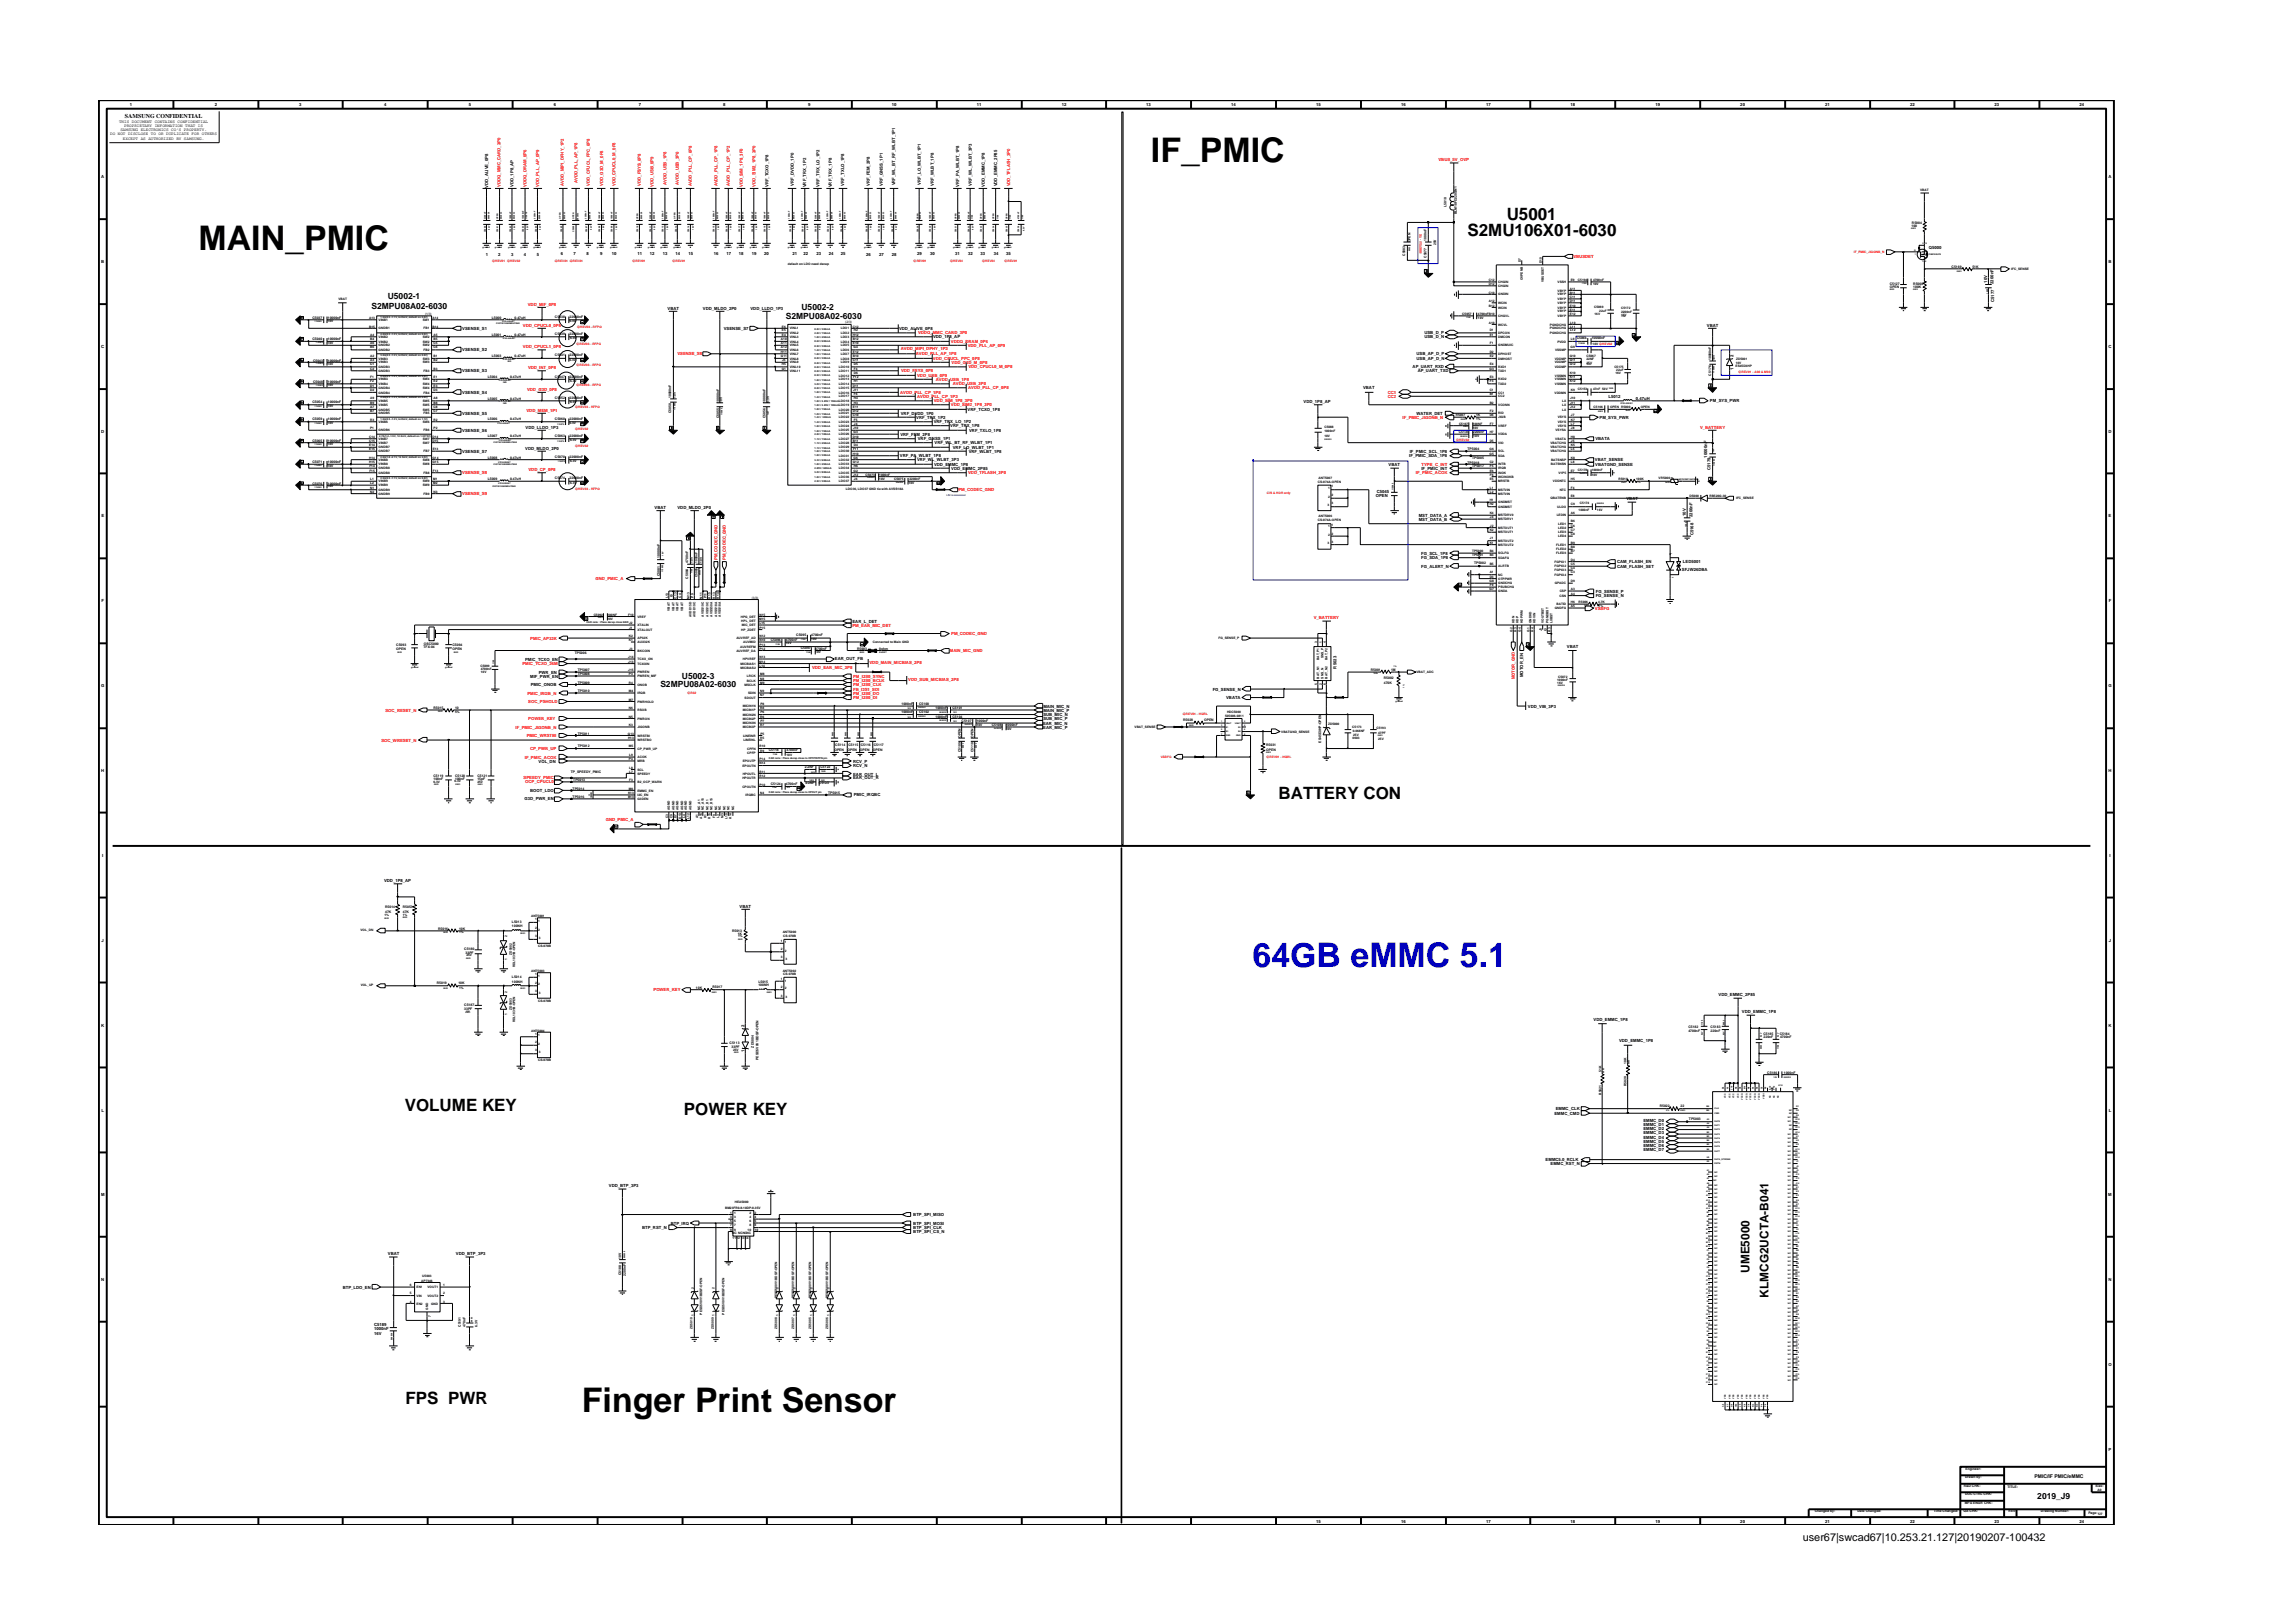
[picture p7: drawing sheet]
<svg xmlns="http://www.w3.org/2000/svg" width="297mm" height="210mm" viewBox="0 0 297 210" stroke-linecap="round" stroke-linejoin="round" font-family="sans-serif">
<defs><g id="words">
<g font-size="4.4">
<text x="149.1" y="20.9">IF_PMIC</text>
<text x="25.7" y="32.4">MAIN_PMIC</text>
<text x="75.4" y="182.9">Finger Print Sensor</text>
</g>
<text font-size="4.4" fill="#00f" x="162.2" y="125.3">64GB eMMC 5.1</text>
<g font-size="2.2">
<text x="195.2" y="28.6">U5001</text>
<text x="190.1" y="30.6">S2MU106X01-6030</text>
<text x="165.6" y="103.5">BATTERY CON</text>
<text x="52.4" y="144">VOLUME KEY</text>
<text x="88.6" y="144.5">POWER KEY</text>
<text x="52.5" y="181.9">FPS PWR</text>
</g>
<g font-size="1.5">
<text x="226.6" y="164.9" transform="rotate(-90 226.6 164.9)">UME5000</text>
<text x="229.1" y="168.1" transform="rotate(-90 229.1 168.1)">KLMCG2UCTA-B041</text>
</g>
<text font-size="1.4" x="233.5" y="199.7">user67|swcad67|10.253.21.127|20190207-100432</text>
<g font-size="1.1">
<text x="48.1" y="40">S2MPU08A02-6030</text>
<text x="50.2" y="38.7">U5002-1</text>
<text x="101.8" y="41.3">S2MPU08A02-6030</text>
<text x="103.8" y="40.2">U5002-2</text>
<text x="85.5" y="89">S2MPU08A02-6030</text>
<text x="88.3" y="88">U5002-3</text>
<text x="263.9" y="194.1">2019_J9</text>
</g>
<text font-size=".8" x="16.2" y="15.3">SAMSUNG CONFIDENTIAL</text>
<text font-size=".7" x="263.5" y="191.5">PMIC/IF PMIC/eMMC</text>
<g font-size=".5">
<text x="14.3" y="17.5">DO NOT DISCLOSE TO OR DUPLICATE FOR OTHERS</text>
<text x="15.4" y="15.9">THIS DOCUMENT CONTAINS CONFIDENTIAL</text>
<text x="15.6" y="17">SAMSUNG ELECTRONICS CO’S PROPERTY.</text>
<text x="16.1" y="16.4">PROPRIETARY INFORMATION THAT IS</text>
<text x="16.8" y="13.8">1</text>
<text x="27.8" y="13.8">2</text>
<text x="38.7" y="13.8">3</text>
<text x="49.7" y="13.8">4</text>
<text x="60.8" y="13.8">5</text>
<text x="71.8" y="13.8">6</text>
<text x="82.8" y="13.8">7</text>
<text x="93.7" y="13.8">8</text>
<text x="104.7" y="13.8">9</text>
<text x="115.5" y="13.8">10</text>
<text x="126.6" y="13.8">11</text>
<text x="137.6" y="13.8">12</text>
<text x="148.5" y="13.8">13</text>
<text x="159.5" y="13.8">14</text>
<text x="170.5" y="13.8">15</text>
<text x="181.5" y="13.8">16</text>
<text x="192.5" y="13.8">17</text>
<text x="203.4" y="13.8">18</text>
<text x="214.4" y="13.8">19</text>
<text x="225.4" y="13.8">20</text>
<text x="236.5" y="13.8">21</text>
<text x="247.5" y="13.8">22</text>
<text x="258.4" y="13.8">23</text>
<text x="269.4" y="13.8">24</text>
<text x="13.1" y="23.1">A</text>
<text x="15.9" y="18.1">EXCEPT AS AUTHORIZED BY SAMSUNG.</text>
<text x="119.3" y="23.9" transform="rotate(-90 119.3 23.9)">VRF_LO_WLBT_1P1</text>
<text x="273.1" y="23.1">A</text>
<text x="63.2" y="24.3" transform="rotate(-90 63.2 24.3)">VDD_ALIVE_0P8</text>
<text x="66.5" y="24.2" transform="rotate(-90 66.5 24.2)">VDD_1P8_AP</text>
<text x="99.5" y="24.2" transform="rotate(-90 99.5 24.2)">VRF_TCXO_1P8</text>
<text x="102.8" y="24.1" transform="rotate(-90 102.8 24.1)">VRF_DVDD_1P0</text>
<text x="104.5" y="24.3" transform="rotate(-90 104.5 24.3)">VRF_TRX_1P2</text>
<text x="106.1" y="24.2" transform="rotate(-90 106.1 24.2)">VRF_TRX_LO_1P2</text>
<text x="107.8" y="24.3" transform="rotate(-90 107.8 24.3)">VRF_TRX_1P8</text>
<text x="109.4" y="24" transform="rotate(-90 109.4 24)">VRF_TXLO_1P8</text>
<text x="112.7" y="24.1" transform="rotate(-90 112.7 24.1)">VRF_FEM_2P8</text>
<text x="114.4" y="24.1" transform="rotate(-90 114.4 24.1)">VRF_GNSS_1P1</text>
<text x="116" y="24" transform="rotate(-90 116 24)">VRF_WL_BT_RF_WLBT_1P1</text>
<text x="121" y="24.1" transform="rotate(-90 121 24.1)">VRF_WLBT_1P8</text>
<text x="124.3" y="24.2" transform="rotate(-90 124.3 24.2)">VRF_PA_WLBT_1P8</text>
<text x="125.9" y="24.1" transform="rotate(-90 125.9 24.1)">VRF_WL_WLBT_3P3</text>
<text x="127.6" y="24.2" transform="rotate(-90 127.6 24.2)">VDD_EMMC_1P8</text>
<text x="129.2" y="24.2" transform="rotate(-90 129.2 24.2)">VDD_EMMC_2P85</text>
<text x="13.1" y="34.1">B</text>
<text x="62.9" y="33.2">1</text>
<text x="64.5" y="33.2">2</text>
<text x="66.2" y="33.2">3</text>
<text x="67.8" y="33.2">4</text>
<text x="69.5" y="33.2">5</text>
<text x="72.7" y="33">6</text>
<text x="74.3" y="33">7</text>
<text x="76" y="33">8</text>
<text x="77.8" y="33">9</text>
<text x="79.3" y="33">10</text>
<text x="82.6" y="33">11</text>
<text x="84.2" y="33">12</text>
<text x="85.9" y="33">13</text>
<text x="87.5" y="33">14</text>
<text x="89.2" y="33">15</text>
<text x="92.5" y="33">16</text>
<text x="94.1" y="33">17</text>
<text x="95.7" y="33">18</text>
<text x="97.4" y="33">19</text>
<text x="99" y="33">20</text>
<text x="102.6" y="33">21</text>
<text x="104.1" y="33">22</text>
<text x="105.8" y="33">23</text>
<text x="107.4" y="33">24</text>
<text x="108.9" y="33">25</text>
<text x="112.2" y="33.2">26</text>
<text x="113.9" y="33.2">27</text>
<text x="115.5" y="33.2">28</text>
<text x="118.8" y="33">29</text>
<text x="120.5" y="33">30</text>
<text x="123.7" y="33">31</text>
<text x="125.4" y="33">32</text>
<text x="127" y="33">33</text>
<text x="128.7" y="33">34</text>
<text x="130.3" y="33">35</text>
<text x="249.9" y="32.3">Q5000</text>
<text x="273.1" y="34.1">B</text>
<text x="86.5" y="40.1">VBAT</text>
<text x="91.1" y="40.1">VDD_MLDO_2P0</text>
<text x="97.2" y="40.1">VDD_LLDO_1P3</text>
<text x="257.4" y="36.6" transform="rotate(-90 257.4 36.6)">10V</text>
<text x="258.3" y="36.8" transform="rotate(-90 258.3 36.8)">2200nF</text>
<text x="258.3" y="39.1" transform="rotate(-90 258.3 39.1)">C5177</text>
<text x="13.1" y="45.1">C</text>
<text x="59.9" y="42.7">VSENSE_S1</text>
<text x="59.9" y="45.5">VSENSE_S2</text>
<text x="93.8" y="42.7">VSENSE_S7</text>
<text x="116.5" y="42.7">VDD_ALIVE_0P8</text>
<text x="120.9" y="43.8">VDD_1P8_AP</text>
<text x="183" y="47.7">AP_UART_RXD</text>
<text x="183.5" y="46">USB_AP_D_P</text>
<text x="183.5" y="46.6">USB_AP_D_N</text>
<text x="184.5" y="43.3">USB_D_P</text>
<text x="184.5" y="43.8">USB_D_N</text>
<text x="221.1" y="42.3">VBAT</text>
<text x="224.5" y="47.9" transform="rotate(-90 224.5 47.9)">1</text>
<text x="224.5" y="46.2" transform="rotate(-90 224.5 46.2)">2</text>
<text x="273.1" y="45.1">C</text>
<text x="59.9" y="48.2">VSENSE_S3</text>
<text x="59.9" y="51">VSENSE_S4</text>
<text x="59.9" y="53.7">VSENSE_S5</text>
<text x="116.7" y="53.7">VRF_DVDD_1P0</text>
<text x="125.3" y="53.2">VRF_TCXO_1P8</text>
<text x="168.9" y="52.2">VDD_1P8_AP</text>
<text x="176.6" y="50.4">VBAT</text>
<text x="183.5" y="53.7">WATER_DET</text>
<text x="183.7" y="48.2">AP_UART_TXD</text>
<text x="208.4" y="51.6">L5012</text>
<text x="211.9" y="51.8">0.47uH</text>
<text x="221.5" y="52.1">PM_SYS_PWR</text>
<text x="13.1" y="56.1">D</text>
<text x="59.9" y="55.9">VSENSE_S6</text>
<text x="59.9" y="58.6">VSENSE_S7</text>
<text x="68" y="58.3">VDD_MLDO_2P0</text>
<text x="68.1" y="55.5">VDD_LLDO_1P3</text>
<text x="116.6" y="59.2">VRF_PA_WLBT_1P8</text>
<text x="116.6" y="56.4">VRF_FEM_2P8</text>
<text x="118.7" y="54.2">VRF_TRX_1P2</text>
<text x="118.8" y="59.7">VRF_WL_WLBT_3P3</text>
<text x="118.9" y="57">VRF_GNSS_1P1</text>
<text x="121" y="54.8">VRF_TRX_LO_1P2</text>
<text x="121.1" y="57.5">VRF_WL_BT_RF_WLBT_1P1</text>
<text x="123.1" y="55.3">VRF_TRX_1P8</text>
<text x="123.4" y="58.1">VRF_LO_WLBT_1P1</text>
<text x="125.5" y="58.6">VRF_WLBT_1P8</text>
<text x="125.5" y="55.9">VRF_TXLO_1P8</text>
<text x="182.6" y="59.2">IF_PMIC_SDA_1P8</text>
<text x="182.6" y="58.6">IF_PMIC_SCL_1P8</text>
<text x="206.6" y="59.7">VBAT_SENSE</text>
<text x="206.7" y="57">VBATA</text>
<text x="207.2" y="54.2">PM_SYS_PWR</text>
<text x="221.2" y="59.3" transform="rotate(-90 221.2 59.3)">10000nF</text>
<text x="273.1" y="56.1">D</text>
<text x="84.8" y="65.9">VBAT</text>
<text x="87.8" y="65.9">VDD_MLDO_2P0</text>
<text x="121" y="60.3">VDD_EMMC_1P8</text>
<text x="123.2" y="60.8">VDD_EMMC_2P85</text>
<text x="178.2" y="64.4">OPEN</text>
<text x="178.3" y="63.9">C5045</text>
<text x="179.9" y="60.4">VBAT</text>
<text x="184.1" y="60.8">IF_PMIC_INT</text>
<text x="206.6" y="60.3">VBATGND_SENSE</text>
<text x="210.7" y="64.8">VBAT</text>
<text x="221.6" y="60.9" transform="rotate(-90 221.6 60.9)">C5179</text>
<text x="13.1" y="67">E</text>
<text x="183.8" y="67.5">MST_DATA_B</text>
<text x="183.8" y="66.9">MST_DATA_A</text>
<text x="184.1" y="71.9">FG_SCL_1P8</text>
<text x="218.4" y="66.8" transform="rotate(-90 218.4 66.8)">10V</text>
<text x="219.2" y="67" transform="rotate(-90 219.2 67)">2200nF</text>
<text x="219.4" y="69.4" transform="rotate(-90 219.4 69.4)">C5168</text>
<text x="273.1" y="67">E</text>
<text x="184.1" y="72.4">FG_SDA_1P8</text>
<text x="184.1" y="73.5">FG_ALERT_N</text>
<text x="206.7" y="77.4">FG_SENSE_N</text>
<text x="206.7" y="76.8">FG_SENSE_P</text>
<text x="209.5" y="73">CAM_FLASH_EN</text>
<text x="209.5" y="73.5">CAM_FLASH_SET</text>
<text x="217.9" y="74">SFJW26DBA</text>
<text x="218" y="73">LED5001</text>
<text x="13.2" y="78">F</text>
<text x="110.4" y="80.7">EAR_L_DET</text>
<text x="203" y="84">VBAT</text>
<text x="273.2" y="78">F</text>
<text x="13.1" y="89">G</text>
<text x="68" y="85.6">PMIC_TCXO_EN</text>
<text x="68.7" y="87.8">MIF_PWR_EN</text>
<text x="68.8" y="88.9">PMIC_ONOB</text>
<text x="69.8" y="87.3">PWR_EN</text>
<text x="108.1" y="85.5">EAR_OUT_FB</text>
<text x="157.1" y="89.5">FG_SENSE_N</text>
<text x="173.1" y="86.6" transform="rotate(-90 173.1 86.6)">R5023</text>
<text x="197.3" y="87.7" transform="rotate(-90 197.3 87.7)">MOTOR_EN</text>
<text x="273.1" y="89">G</text>
<text x="135.1" y="93.9">EAR_MIC_N</text>
<text x="135.1" y="94.4">EAR_MIC_P</text>
<text x="135.2" y="91.7">MAIN_MIC_N</text>
<text x="135.2" y="93.3">SUB_MIC_P</text>
<text x="135.2" y="92.8">SUB_MIC_N</text>
<text x="135.2" y="92.2">MAIN_MIC_P</text>
<text x="158.8" y="90.6">VBATA</text>
<text x="197.9" y="91.7">VDD_VIB_3P3</text>
<text x="13.1" y="100.1">H</text>
<text x="69.8" y="98.8">VOL_DN</text>
<text x="110.5" y="100.5">EAR_OUT_L</text>
<text x="110.5" y="101">EAR_OUT_R</text>
<text x="110.5" y="98.8">RCV_P</text>
<text x="110.5" y="99.4">RCV_N</text>
<text x="273.1" y="100.1">H</text>
<text x="68" y="103.7">G3D_PWR_EN</text>
<text x="68.7" y="102.6">BOOT_LDO</text>
<text x="110.6" y="103.2">PMIC_IRQBC</text>
<text x="13.2" y="111">I</text>
<text x="273.3" y="111">I</text>
<text x="49.8" y="114.3">VDD_1P8_AP</text>
<text x="95.8" y="117.6">VBAT</text>
<text x="13.2" y="122">J</text>
<text x="273.2" y="122">J</text>
<text x="222.6" y="129">VDD_EMMC_2P85</text>
<text x="225.7" y="131.2">VDD_EMMC_1P8</text>
<text x="13.1" y="133">K</text>
<text x="96.4" y="136.3" transform="rotate(-90 96.4 136.3)">1</text>
<text x="96.4" y="133" transform="rotate(-90 96.4 133)">2</text>
<text x="206.4" y="132.3">VDD_EMMC_1P8</text>
<text x="209.7" y="135">VDD_EMMC_1P8</text>
<text x="273.1" y="133">K</text>
<text x="13.2" y="144">L</text>
<text x="201.5" y="143.8">EMMC_CLK</text>
<text x="273.2" y="144">L</text>
<text x="201.4" y="144.4">EMMC_CMD</text>
<text x="212.9" y="145.3">EMMC_D0</text>
<text x="212.9" y="145.9">EMMC_D1</text>
<text x="212.9" y="146.4">EMMC_D2</text>
<text x="212.9" y="147">EMMC_D3</text>
<text x="212.9" y="147.5">EMMC_D4</text>
<text x="212.9" y="148.1">EMMC_D5</text>
<text x="212.9" y="148.6">EMMC_D6</text>
<text x="212.9" y="149.2">EMMC_D7</text>
<text x="13.1" y="154.9">M</text>
<text x="78.9" y="153.8">VDD_BTP_3P3</text>
<text x="200.2" y="150.4">EMMC5.0_RCLK</text>
<text x="200.9" y="150.9">EMMC_RST_N</text>
<text x="273.1" y="154.9">M</text>
<text x="83.2" y="159.2">BTP_RST_N</text>
<text x="86.9" y="158.6">BTP_IRQ</text>
<text x="118.3" y="158.6">BTP_SPI_MOSI</text>
<text x="118.3" y="159.2">BTP_SPI_CLK</text>
<text x="118.3" y="159.7">BTP_SPI_CS_N</text>
<text x="118.3" y="157.5">BTP_SPI_MISO</text>
<text x="13.1" y="165.9">N</text>
<text x="44.4" y="166.9">BTP_LDO_EN</text>
<text x="50.3" y="162.6">VBAT</text>
<text x="59.1" y="162.6">VDD_BTP_3P3</text>
<text x="273.1" y="165.9">N</text>
<text x="48.5" y="171.8">C5189</text>
<text x="48.5" y="172.3">1000nF</text>
<text x="48.5" y="172.9">16V</text>
<text x="273.1" y="176.9">O</text>
<text x="273.1" y="187.9">P</text>
<text x="170.5" y="197.2">15</text>
<text x="181.5" y="197.2">16</text>
<text x="192.5" y="197.2">17</text>
<text x="203.4" y="197.2">18</text>
<text x="214.4" y="197.2">19</text>
<text x="225.4" y="197.2">20</text>
<text x="236.5" y="197.2">21</text>
<text x="247.5" y="197.2">22</text>
<text x="258.4" y="197.2">23</text>
<text x="269.4" y="197.2">24</text>
</g>
<g font-size=".5" fill="#f00">
<text x="74.8" y="23.7" transform="rotate(-90 74.8 23.7)">AVDD_PLL_AP_1P8</text>
<text x="86.3" y="23.9" transform="rotate(-90 86.3 23.9)">AVDD_USB_1P8</text>
<text x="87.9" y="23.9" transform="rotate(-90 87.9 23.9)">AVDD_USB_3P0</text>
<text x="186.3" y="20.8">VBUS_5V_OVP</text>
<text x="64.8" y="24.2" transform="rotate(-90 64.8 24.2)">VDDQ_MMC_CARD_3P0</text>
<text x="68.2" y="24.2" transform="rotate(-90 68.2 24.2)">VDDQ_DRAM_0P6</text>
<text x="69.8" y="24.2" transform="rotate(-90 69.8 24.2)">VDD_PLL_AP_0P9</text>
<text x="73" y="24.1" transform="rotate(-90 73 24.1)">AVDD_MIPI_DPHY_1P2</text>
<text x="76.4" y="24.1" transform="rotate(-90 76.4 24.1)">VDD_CPUCL_PPC_0P8</text>
<text x="78.1" y="24.1" transform="rotate(-90 78.1 24.1)">VDD_G3D_M_0P8</text>
<text x="79.7" y="24.1" transform="rotate(-90 79.7 24.1)">VDD_CPUCL0_M_0P8</text>
<text x="83" y="24" transform="rotate(-90 83 24)">VDD_FSYS_0P8</text>
<text x="84.6" y="24.2" transform="rotate(-90 84.6 24.2)">VDD_USB_0P9</text>
<text x="89.6" y="24.2" transform="rotate(-90 89.6 24.2)">AVDD_PLL_CP_0P8</text>
<text x="92.9" y="24.2" transform="rotate(-90 92.9 24.2)">AVDD_PLL_CP_1P8</text>
<text x="94.5" y="24.2" transform="rotate(-90 94.5 24.2)">AVDD_PLL_CP_1P2</text>
<text x="96.2" y="24.2" transform="rotate(-90 96.2 24.2)">VDD_SIM_1P8_3P0</text>
<text x="97.8" y="24.2" transform="rotate(-90 97.8 24.2)">VDD_SIM2_1P8_3P0</text>
<text x="130.9" y="24.2" transform="rotate(-90 130.9 24.2)">VDD_TFLASH_3P0</text>
<text x="203.8" y="33.4">VBUSDET</text>
<text x="68.4" y="39.6">VDD_MIF_0P8</text>
<text x="67.7" y="45.1">VDD_CPUCL1_0P8</text>
<text x="67.7" y="42.3">VDD_CPUCL0_0P8</text>
<text x="68.4" y="47.8">VDD_INT_0P8</text>
<text x="87.8" y="46">VSENSE_S8</text>
<text x="116.7" y="45.4">AVDD_MIPI_DPHY_1P2</text>
<text x="118.6" y="46">AVDD_PLL_AP_1P8</text>
<text x="118.9" y="43.2">VDDQ_MMC_CARD_3P0</text>
<text x="120.9" y="46.6">VDD_CPUCL_PPC_0P8</text>
<text x="123.2" y="44.4">VDDQ_DRAM_0P6</text>
<text x="123.3" y="47.1">VDD_G3D_M_0P8</text>
<text x="125.4" y="44.9">VDD_PLL_AP_0P9</text>
<text x="125.4" y="47.7">VDD_CPUCL0_M_0P8</text>
<text x="68.2" y="53.3">VDD_MEM_1P1</text>
<text x="68.3" y="50.6">VDD_G3D_0P8</text>
<text x="116.6" y="51">AVDD_PLL_CP_1P8</text>
<text x="116.7" y="48.2">VDD_FSYS_0P8</text>
<text x="118.8" y="48.8">VDD_USB_0P9</text>
<text x="118.8" y="51.5">AVDD_PLL_CP_1P2</text>
<text x="121" y="52.1">VDD_SIM_1P8_3P0</text>
<text x="121.2" y="49.3">AVDD_USB_1P8</text>
<text x="123.2" y="52.6">VDD_SIM2_1P8_3P0</text>
<text x="123.4" y="49.9">AVDD_USB_3P0</text>
<text x="125.4" y="50.4">AVDD_PLL_CP_0P8</text>
<text x="179.8" y="51">CC1</text>
<text x="179.8" y="51.5">CC2</text>
<text x="181.7" y="54.2">IF_PMIC_JIGONB_N</text>
<text x="220.2" y="55.5">V_BATTERY</text>
<text x="59.9" y="64.2">VSENSE_S9</text>
<text x="59.9" y="61.4">VSENSE_S8</text>
<text x="68.5" y="61">VDD_CP_0P8</text>
<text x="124.1" y="63.6">PM_CODEC_GND</text>
<text x="125.4" y="61.4">VDD_TFLASH_3P0</text>
<text x="183.4" y="61.4">IF_PMIC_ACOK</text>
<text x="184.2" y="60.3">TYPE_C_INT</text>
<text x="77.2" y="75.1">GND_PMIC_A</text>
<text x="92.9" y="72.6" transform="rotate(-90 92.9 72.6)">PM_CODEC_GND</text>
<text x="94" y="72.6" transform="rotate(-90 94 72.6)">PM_CODEC_GND</text>
<text x="68.7" y="82.9">PMIC_AP32K</text>
<text x="110.4" y="81.2">PM_EAR_MIC_DET</text>
<text x="123.2" y="82.3">PM_CODEC_GND</text>
<text x="170.2" y="80.2">V_BATTERY</text>
<text x="206.6" y="79">VSSFG</text>
<text x="67.7" y="86.2">PMIC_TCXO_26M</text>
<text x="68.3" y="90">PMIC_IRQB_N</text>
<text x="105.2" y="86.7">VDD_EAR_MIC_2P8</text>
<text x="110.5" y="87.8">PM_I2S0_SYNC</text>
<text x="110.5" y="88.9">PM_I2S0_CLK</text>
<text x="110.5" y="90">PM_I2S0_DO</text>
<text x="110.5" y="89.5">FB_I2S1_SDI</text>
<text x="110.5" y="88.4">PM_I2S0_BCLK</text>
<text x="112.6" y="86.1">VDD_MAIN_MICBIAS_2P8</text>
<text x="117.7" y="88.3">VDD_SUB_MICBIAS_2P8</text>
<text x="123" y="84.5">MAIN_MIC_GND</text>
<text x="196.2" y="88" transform="rotate(-90 196.2 88)">MOTOR_GND</text>
<text x="49.9" y="92.2">SOC_RESET_N</text>
<text x="66.8" y="94.4">IF_PMIC_JIGONB_N</text>
<text x="68.2" y="95.5">PMIC_WRSTBI</text>
<text x="68.4" y="91.1">SOC_PSHOLD</text>
<text x="68.4" y="93.3">POWER_KEY</text>
<text x="110.5" y="90.6">PM_I2S0_DI</text>
<text x="49.4" y="96.1">SOC_WRESET_N</text>
<text x="67.8" y="100.9">SPEEDY_PMIC</text>
<text x="68" y="98.3">IF_PMIC_ACOK</text>
<text x="68" y="101.5">OCP_CPUCL0</text>
<text x="68.7" y="97.2">CP_PWR_UP</text>
<text x="78.5" y="106.4">GND_PMIC_A</text>
<text x="84.7" y="128.4">POWER_KEY</text>
</g>
<g font-size=".4">
<text x="187.4" y="26.8" transform="rotate(-90 187.4 26.8)">L5010</text>
<text x="188.7" y="27.8" transform="rotate(-90 188.7 27.8)">BLM18FD220SN1</text>
<text x="247.6" y="29.4">100</text>
<text x="247.7" y="29.1">R5004</text>
<text x="248.7" y="24.7">VBAT</text>
<text x="102.1" y="34.3">default on LDO need decap</text>
<text x="182" y="33.2" transform="rotate(-90 182 33.2)">C5083</text>
<text x="182.7" y="31.4" transform="rotate(-90 182.7 31.4)">OPEN</text>
<text x="184.8" y="33.4" transform="rotate(-90 184.8 33.4)">C5077</text>
<text x="184.8" y="31.2" transform="rotate(-90 184.8 31.2)">1000nF</text>
<text x="186" y="31.8" transform="rotate(-90 186 31.8)">25V</text>
<text x="197" y="34" transform="rotate(-90 197 34)">D7</text>
<text x="199.7" y="34.1" transform="rotate(-90 199.7 34.1)">D10</text>
<text x="252.8" y="34.7">C5169</text>
<text x="255.5" y="34.7">51K</text>
<text x="260.5" y="35">IFC_SENSE</text>
<text x="40.5" y="41.3">C5037</text>
<text x="42.4" y="41.7">10V</text>
<text x="42.5" y="41.3">10000nF</text>
<text x="43.8" y="38.9">VBAT</text>
<text x="47.8" y="41.3">A13</text>
<text x="49.1" y="41.6">VINB1</text>
<text x="54.8" y="41.6">SW1</text>
<text x="55.1" y="40.8">(1/3)</text>
<text x="56" y="41.3">A14</text>
<text x="63.7" y="41.3">L5000</text>
<text x="66.7" y="41.3">0.47uH</text>
<text x="71.9" y="41.2">C5038</text>
<text x="73.8" y="41.7">6.3V</text>
<text x="73.8" y="41.2">22000nF</text>
<text x="109.5" y="41.9">(2/3)</text>
<text x="189.4" y="40.8">C5057</text>
<text x="191.5" y="40.8">4700nFB10</text>
<text x="191.5" y="41.3">10V</text>
<text x="192.9" y="36.9">D12</text>
<text x="192.9" y="36.4">C12</text>
<text x="192.9" y="38">C10</text>
<text x="192.9" y="39.7">B12</text>
<text x="192.9" y="41.9">A10</text>
<text x="192.9" y="39.1">A12</text>
<text x="194.1" y="37.2">CHGIN</text>
<text x="194.1" y="36.7">CHGIN</text>
<text x="194.1" y="38.3">GNDIN</text>
<text x="194.1" y="41.1">CHGVL</text>
<text x="194.1" y="40">WCIN</text>
<text x="194.1" y="39.4">WCIN</text>
<text x="197.3" y="36.3" transform="rotate(-90 197.3 36.3)">OVPENB</text>
<text x="200" y="36.5" transform="rotate(-90 200 36.5)">VBUSDET</text>
<text x="201.8" y="36.7">VSSH</text>
<text x="201.8" y="40">VBYP</text>
<text x="201.8" y="40.5">VBYP</text>
<text x="201.8" y="41.1">VBYP</text>
<text x="201.8" y="39.4">VBYP</text>
<text x="201.8" y="38.9">VBYP</text>
<text x="201.8" y="38.3">VBYP</text>
<text x="201.8" y="37.8">VBYP</text>
<text x="203.4" y="39.1">D11</text>
<text x="203.4" y="38.6">C11</text>
<text x="203.4" y="38">B11</text>
<text x="203.4" y="37.5">A11</text>
<text x="203.4" y="39.7">E10</text>
<text x="203.4" y="40.2">E11</text>
<text x="203.4" y="40.8">E12</text>
<text x="203.4" y="41.9">L10</text>
<text x="203.5" y="36.4">E9</text>
<text x="204.4" y="36.4">C5194</text>
<text x="206.4" y="36.4">4700nF</text>
<text x="206.4" y="36.9">10V</text>
<text x="206.5" y="40">C5069</text>
<text x="206.6" y="40.8">16V</text>
<text x="207.2" y="40.4">22uF</text>
<text x="210" y="40.9">16V</text>
<text x="210" y="40.1">C5172</text>
<text x="210" y="40.5">2200nF</text>
<text x="244.8" y="36.9">C5127</text>
<text x="244.8" y="37.4">OPEN</text>
<text x="247.8" y="37.4">100K</text>
<text x="247.8" y="36.9">R5008</text>
<text x="40.5" y="44.1">C5040</text>
<text x="40.6" y="46.8">C5043</text>
<text x="42.4" y="44.5">10V</text>
<text x="42.4" y="47.2">10V</text>
<text x="42.5" y="44.1">10000nF</text>
<text x="42.5" y="46.8">10000nF</text>
<text x="47.8" y="42.4">B15</text>
<text x="47.9" y="47.3">C1</text>
<text x="47.9" y="47.9">C2</text>
<text x="47.9" y="44">B4</text>
<text x="47.9" y="45.1">B6</text>
<text x="47.9" y="46.2">A2</text>
<text x="47.9" y="46.8">A3</text>
<text x="47.9" y="43.5">A4</text>
<text x="47.9" y="44.6">A6</text>
<text x="49.1" y="47.7">GNDB3</text>
<text x="49.1" y="42.7">GNDB1</text>
<text x="49.1" y="44.4">VINB2</text>
<text x="49.1" y="45.5">GNDB2</text>
<text x="49.1" y="46.6">VINB3</text>
<text x="49.1" y="47.1">VINB3</text>
<text x="49.1" y="43.8">VINB2</text>
<text x="49.1" y="44.9">GNDB2</text>
<text x="54.8" y="44.9">SW2</text>
<text x="54.8" y="46.6">SW3</text>
<text x="54.8" y="47.1">SW3</text>
<text x="54.8" y="44.4">SW2</text>
<text x="54.8" y="43.8">SW2</text>
<text x="54.9" y="42.7">FB1</text>
<text x="54.9" y="45.5">FB2</text>
<text x="56" y="42.4">B14</text>
<text x="56.2" y="47.9">B3</text>
<text x="56.2" y="44">B5</text>
<text x="56.2" y="43.5">A5</text>
<text x="56.2" y="45.1">C6</text>
<text x="56.2" y="44.6">C5</text>
<text x="56.2" y="46.2">B1</text>
<text x="56.2" y="46.8">B2</text>
<text x="63.7" y="46.3">L5003</text>
<text x="63.7" y="43.5">L5001</text>
<text x="66.7" y="46.3">0.47uH</text>
<text x="66.7" y="43.5">0.47uH</text>
<text x="71.9" y="46.2">C5041</text>
<text x="71.9" y="43.4">C5039</text>
<text x="73.8" y="46.7">6.3V</text>
<text x="73.8" y="46.2">22000nF</text>
<text x="73.8" y="43.4">22000nF</text>
<text x="73.9" y="43.9">6.3V</text>
<text x="101.2" y="46.2">G11</text>
<text x="101.2" y="45.7">H11</text>
<text x="101.2" y="45.1">A12</text>
<text x="101.2" y="44">A10</text>
<text x="101.2" y="44.6">A11</text>
<text x="101.3" y="47.9">G1</text>
<text x="101.3" y="47.3">H5</text>
<text x="101.3" y="42.9">E5</text>
<text x="101.3" y="42.4">E6</text>
<text x="101.3" y="43.5">E4</text>
<text x="101.3" y="46.8">J5</text>
<text x="102.3" y="47.1">VINL9</text>
<text x="102.3" y="46">VINL7</text>
<text x="102.3" y="47.7">VINL10</text>
<text x="102.3" y="46.6">VINL8</text>
<text x="102.3" y="43.8">VINL3</text>
<text x="102.3" y="43.3">VINL2</text>
<text x="102.3" y="42.7">VINL1</text>
<text x="102.3" y="45.5">VINL6</text>
<text x="102.3" y="44.4">VINL4</text>
<text x="102.3" y="44.9">VINL5</text>
<text x="108.7" y="47.7">LDO10</text>
<text x="108.9" y="43.8">LDO3</text>
<text x="108.9" y="43.3">LDO2</text>
<text x="108.9" y="45.5">LDO6</text>
<text x="108.9" y="44.9">LDO5</text>
<text x="108.9" y="46">LDO7</text>
<text x="108.9" y="46.6">LDO8</text>
<text x="108.9" y="44.4">LDO4</text>
<text x="108.9" y="47.1">LDO9</text>
<text x="108.9" y="42.7">LDO1</text>
<text x="110.5" y="43.5">H12</text>
<text x="110.5" y="46.2">B10</text>
<text x="110.5" y="44">B12</text>
<text x="110.5" y="46.8">C11</text>
<text x="110.5" y="42.4">C12</text>
<text x="110.5" y="44.6">E10</text>
<text x="110.5" y="45.7">E12</text>
<text x="110.6" y="45.1">G4</text>
<text x="110.6" y="42.9">H2</text>
<text x="110.6" y="47.3">D5</text>
<text x="110.6" y="47.9">F4</text>
<text x="193" y="47.9">G3</text>
<text x="193" y="42.9">D1</text>
<text x="193" y="45.7">D2</text>
<text x="193" y="46.2">E2</text>
<text x="193" y="47.3">E4</text>
<text x="193" y="43.5">E1</text>
<text x="193" y="44.6">F1</text>
<text x="194.1" y="44.9">GNDMUIC</text>
<text x="194.1" y="46.6">DMHOST</text>
<text x="194.1" y="47.7">RXD1</text>
<text x="194.1" y="43.8">DMCON</text>
<text x="194.1" y="43.3">DPCON</text>
<text x="194.1" y="46">DPHOST</text>
<text x="194.1" y="42.2">WCVL</text>
<text x="200.8" y="42.2">PGNDCHG</text>
<text x="200.8" y="42.7">PGNDCHG</text>
<text x="200.8" y="43.3">PGNDCHG</text>
<text x="201.4" y="46.6">VDDMP</text>
<text x="201.4" y="47.1">VDDMP</text>
<text x="201.4" y="47.7">VDDMP</text>
<text x="201.4" y="45.5">VSSMP</text>
<text x="201.7" y="44.4">PVDD</text>
<text x="203.3" y="46.2">G10</text>
<text x="203.3" y="46.8">G11</text>
<text x="203.3" y="47.3">G12</text>
<text x="203.4" y="42.4">L11</text>
<text x="203.4" y="42.9">L12</text>
<text x="203.5" y="45.1">G9</text>
<text x="203.5" y="44">L9 C5066</text>
<text x="205.5" y="46.7">22NF</text>
<text x="205.5" y="47.1">25V</text>
<text x="205.5" y="46.3">C5067</text>
<text x="206.2" y="44">10000nF</text>
<text x="206.3" y="44.6">10V @REV02</text>
<text x="209.1" y="47.7">C5175</text>
<text x="221.7" y="46.7" transform="rotate(-90 221.7 46.7)">10000nF</text>
<text x="222.2" y="46.7" transform="rotate(-90 222.2 46.7)">10V</text>
<text x="224.8" y="47.5">ES45D3HP</text>
<text x="224.8" y="47.1">10V</text>
<text x="224.9" y="46.7">ZD5001</text>
<text x="40.5" y="52.3">C5054</text>
<text x="40.6" y="49.6">C5048</text>
<text x="42.4" y="50">10V</text>
<text x="42.4" y="52.7">10V</text>
<text x="42.5" y="49.6">10000nF</text>
<text x="42.5" y="52.3">10000nF</text>
<text x="47.9" y="50.1">D1</text>
<text x="47.9" y="50.6">D2</text>
<text x="47.9" y="53.4">B7</text>
<text x="47.9" y="52.3">B9</text>
<text x="47.9" y="52.8">A7</text>
<text x="47.9" y="51.7">A9</text>
<text x="48" y="49">F1</text>
<text x="48" y="49.5">F2</text>
<text x="49.1" y="49.9">VINB4</text>
<text x="49.1" y="49.3">VINB4</text>
<text x="49.1" y="50.4">GNDB4</text>
<text x="49.1" y="51">GNDB4</text>
<text x="49.1" y="53.7">GNDB5</text>
<text x="49.1" y="52.6">VINB5</text>
<text x="49.1" y="48.2">GNDB3</text>
<text x="49.1" y="53.2">GNDB5</text>
<text x="49.1" y="52.1">VINB5</text>
<text x="54.8" y="50.4">SW4</text>
<text x="54.8" y="53.2">SW5</text>
<text x="54.8" y="52.6">SW5</text>
<text x="54.8" y="52.1">SW5</text>
<text x="54.8" y="49.3">SW4</text>
<text x="54.8" y="49.9">SW4</text>
<text x="54.9" y="51">FB4</text>
<text x="54.9" y="48.2">FB3</text>
<text x="54.9" y="53.7">FB5</text>
<text x="56.2" y="51.7">A8</text>
<text x="56.2" y="53.4">C7</text>
<text x="56.2" y="52.8">C8</text>
<text x="56.2" y="50.6">D3</text>
<text x="56.2" y="52.3">B8</text>
<text x="56.2" y="49">E1</text>
<text x="56.2" y="49.5">E2</text>
<text x="56.2" y="50.1">E3</text>
<text x="63.2" y="51.8">L5005</text>
<text x="63.2" y="49">L5004</text>
<text x="66.1" y="51.8">0.47uH</text>
<text x="66.1" y="49">0.47uH</text>
<text x="71.9" y="48.9">C5047</text>
<text x="71.9" y="51.7">C5052</text>
<text x="73.8" y="51.7">22000nF</text>
<text x="73.8" y="48.9">22000nF</text>
<text x="73.9" y="52.2">6.3V</text>
<text x="73.9" y="49.4">6.3V</text>
<text x="87" y="53.5" transform="rotate(-90 87 53.5)">C5050</text>
<text x="87" y="51.6" transform="rotate(-90 87 51.6)">10000nF</text>
<text x="87.5" y="51.5" transform="rotate(-90 87.5 51.5)">10V</text>
<text x="93.2" y="52.2" transform="rotate(-90 93.2 52.2)">10000nF</text>
<text x="93.5" y="52.2" transform="rotate(-90 93.5 52.2)">10V</text>
<text x="99.2" y="52.2" transform="rotate(-90 99.2 52.2)">10000nF</text>
<text x="99.6" y="52.2" transform="rotate(-90 99.6 52.2)">6.3V</text>
<text x="102.3" y="48.2">VINL11</text>
<text x="108.7" y="51">LDO16</text>
<text x="108.7" y="52.6">LDO19</text>
<text x="108.7" y="52.1">LDO18</text>
<text x="108.7" y="49.9">LDO14</text>
<text x="108.7" y="49.3">LDO13</text>
<text x="108.7" y="48.2">LDO11</text>
<text x="108.7" y="51.5">LDO17</text>
<text x="108.7" y="50.4">LDO15</text>
<text x="108.7" y="53.7">LDO21</text>
<text x="108.7" y="48.8">LDO12</text>
<text x="108.7" y="53.2">LDO20</text>
<text x="110.5" y="50.1">D11</text>
<text x="110.5" y="53.4">D12</text>
<text x="110.5" y="53.9">C10</text>
<text x="110.5" y="52.8">E11</text>
<text x="110.5" y="49">F12</text>
<text x="110.5" y="50.6">J11</text>
<text x="110.6" y="52.3">H3</text>
<text x="110.6" y="51.7">H4</text>
<text x="110.6" y="49.5">H1</text>
<text x="110.6" y="48.4">D6</text>
<text x="110.6" y="51.2">F6</text>
<text x="188.6" y="53.8">R5007</text>
<text x="191.2" y="53.9">1K</text>
<text x="193" y="53.9">D6</text>
<text x="193" y="50.6">C1</text>
<text x="193" y="51.2">B1</text>
<text x="193" y="52.3">B2</text>
<text x="193" y="49">E3</text>
<text x="193" y="53.4">F2</text>
<text x="193" y="49.5">F3</text>
<text x="194.1" y="48.2">TXD1</text>
<text x="194.1" y="53.7">RID</text>
<text x="194.1" y="49.9">TXD2</text>
<text x="194.1" y="49.3">RXD2</text>
<text x="194.1" y="51">CC1</text>
<text x="194.1" y="51.5">CC2</text>
<text x="194.1" y="52.6">VCONN</text>
<text x="201.4" y="51">VDDMN</text>
<text x="201.4" y="49.3">VSSMN</text>
<text x="201.4" y="49.9">VSSMN</text>
<text x="201.4" y="48.8">VSSMN</text>
<text x="202.4" y="52.1">LX</text>
<text x="202.4" y="52.6">LX</text>
<text x="202.4" y="53.2">LX</text>
<text x="203.4" y="49">K11</text>
<text x="203.4" y="49.5">K12</text>
<text x="203.4" y="48.4">K10</text>
<text x="203.4" y="51.7">J10</text>
<text x="203.4" y="52.3">J11</text>
<text x="203.4" y="52.8">J12</text>
<text x="203.5" y="50.6">K9</text>
<text x="203.5" y="53.9">J7</text>
<text x="204.4" y="50.5">C5153</text>
<text x="206.4" y="50.5">47nF 50V</text>
<text x="206.4" y="52.9">C5166</text>
<text x="208.6" y="52.9">OPEN R5000</text>
<text x="209.3" y="48.5">16V</text>
<text x="209.4" y="48.1">22uF</text>
<text x="212.5" y="52.9">OPEN</text>
<text x="221.7" y="48.7" transform="rotate(-90 221.7 48.7)">C5176</text>
<text x="40.5" y="60">C5071</text>
<text x="40.5" y="54.5">C5059</text>
<text x="40.5" y="57.3">C5065</text>
<text x="42.4" y="57.6">10V</text>
<text x="42.4" y="54.9">10V</text>
<text x="42.5" y="54.5">10000nF</text>
<text x="42.5" y="57.3">10000nF</text>
<text x="42.5" y="60">10000nF</text>
<text x="47.8" y="59.4">H14</text>
<text x="47.8" y="56.7">C14</text>
<text x="47.8" y="57.2">C15</text>
<text x="47.8" y="57.8">E14</text>
<text x="47.8" y="58.3">E15</text>
<text x="47.9" y="54.5">R3</text>
<text x="48" y="55.6">P1</text>
<text x="49.1" y="55.9">GNDB6</text>
<text x="49.1" y="59.7">VINB8</text>
<text x="49.1" y="58.1">GNDB7</text>
<text x="49.1" y="58.6">GNDB7</text>
<text x="49.1" y="57">VINB7</text>
<text x="49.1" y="57.5">VINB7</text>
<text x="49.1" y="54.8">VINB6</text>
<text x="54.8" y="57">SW7</text>
<text x="54.8" y="57.5">SW7</text>
<text x="54.8" y="54.8">SW6</text>
<text x="54.8" y="59.7">SW8</text>
<text x="54.9" y="55.9">FB6</text>
<text x="54.9" y="58.6">FB7</text>
<text x="56" y="59.4">G14</text>
<text x="56" y="56.7">D14</text>
<text x="56" y="57.2">D15</text>
<text x="56" y="58.3">E13</text>
<text x="56.2" y="54.5">R2</text>
<text x="56.2" y="55.6">P2</text>
<text x="63.2" y="56.7">L5007</text>
<text x="63.2" y="59.5">L5008</text>
<text x="63.2" y="54.5">L5006</text>
<text x="66.1" y="59.5">0.47uH</text>
<text x="66.1" y="56.7">0.47uH</text>
<text x="66.1" y="54.5">0.47uH</text>
<text x="71.9" y="56.6">C5063</text>
<text x="71.9" y="54.4">C5060</text>
<text x="71.9" y="59.4">C5070</text>
<text x="73.8" y="54.9">6.3V</text>
<text x="73.8" y="56.6">22000nF</text>
<text x="73.8" y="54.4">22000nF</text>
<text x="73.8" y="59.4">22000nF</text>
<text x="73.9" y="57.1">6.3V</text>
<text x="73.9" y="59.8">6.3V</text>
<text x="93.2" y="54.2" transform="rotate(-90 93.2 54.2)">C5055</text>
<text x="99.2" y="54.2" transform="rotate(-90 99.2 54.2)">C5056</text>
<text x="108.7" y="55.9">LDO25</text>
<text x="108.7" y="55.3">LDO24</text>
<text x="108.7" y="59.2">LDO31</text>
<text x="108.7" y="56.4">LDO26</text>
<text x="108.7" y="59.7">LDO32</text>
<text x="108.7" y="58.6">LDO30</text>
<text x="108.7" y="54.8">LDO23</text>
<text x="108.7" y="58.1">LDO29</text>
<text x="108.7" y="57.5">LDO28</text>
<text x="108.7" y="54.2">LDO22</text>
<text x="108.7" y="57">LDO27</text>
<text x="110.5" y="58.9">H10</text>
<text x="110.5" y="57.2">B11</text>
<text x="110.5" y="56.7">D10</text>
<text x="110.5" y="58.3">F11</text>
<text x="110.5" y="55.6">J10</text>
<text x="110.6" y="56.1">G3</text>
<text x="110.6" y="59.4">G6</text>
<text x="110.6" y="57.8">D4</text>
<text x="110.6" y="54.5">F5</text>
<text x="110.6" y="55">J4</text>
<text x="171.6" y="56">1000nF</text>
<text x="171.6" y="56.6">10V</text>
<text x="171.6" y="55.5">C5088</text>
<text x="189" y="56.1">C5135</text>
<text x="189" y="55.1">C5167</text>
<text x="190.1" y="58.3">TP5004</text>
<text x="190.7" y="59.5">TP5005</text>
<text x="190.8" y="55.6">10V</text>
<text x="190.8" y="55.1">100NF</text>
<text x="190.8" y="56.1">2200nF</text>
<text x="190.8" y="56.6">10V</text>
<text x="191.2" y="54.3">1%</text>
<text x="193" y="58.3">G6</text>
<text x="193" y="58.9">G5</text>
<text x="193" y="56.1">H7</text>
<text x="193" y="57.2">D5</text>
<text x="193" y="55">F7</text>
<text x="194.1" y="56.4">VDDA</text>
<text x="194.1" y="58.6">SCL</text>
<text x="194.1" y="59.2">SDA</text>
<text x="194.1" y="55.3">VREF</text>
<text x="194.1" y="57.5">VIO</text>
<text x="194.1" y="54.2">JIGB</text>
<text x="200.9" y="58.6">VBATCHG</text>
<text x="200.9" y="58.1">VBATCHG</text>
<text x="200.9" y="57.5">VBATCHG</text>
<text x="200.9" y="59.7">BATSNSP</text>
<text x="201.5" y="57">VBATA</text>
<text x="201.5" y="55.9">VSYSA</text>
<text x="201.8" y="54.8">VSYS</text>
<text x="201.8" y="54.2">VSYS</text>
<text x="201.8" y="55.3">VSYS</text>
<text x="203.5" y="57.8">K5</text>
<text x="203.5" y="54.5">K7</text>
<text x="203.5" y="59.4">K8</text>
<text x="203.5" y="56.7">H8</text>
<text x="203.5" y="55">L7</text>
<text x="203.5" y="58.3">L5</text>
<text x="203.5" y="57.2">J5</text>
<text x="203.5" y="55.6">J8</text>
<text x="40.5" y="62.8">C5076</text>
<text x="42.4" y="60.4">10V</text>
<text x="42.4" y="63.2">10V</text>
<text x="42.5" y="62.8">10000nF</text>
<text x="47.8" y="60">H15</text>
<text x="47.8" y="60.5">F14</text>
<text x="47.8" y="61.1">F15</text>
<text x="47.9" y="63.3">N1</text>
<text x="47.9" y="63.8">N2</text>
<text x="48" y="62.7">L2</text>
<text x="48" y="62.2">L1</text>
<text x="49.1" y="63">VINB9</text>
<text x="49.1" y="63.6">GNDB9</text>
<text x="49.1" y="64.1">GNDB9</text>
<text x="49.1" y="60.8">GNDB8</text>
<text x="49.1" y="61.4">GNDB8</text>
<text x="49.1" y="60.3">VINB8</text>
<text x="49.1" y="62.5">VINB9</text>
<text x="54.8" y="62.5">SW9</text>
<text x="54.8" y="63">SW9</text>
<text x="54.8" y="60.3">SW8</text>
<text x="54.9" y="64.1">FB9</text>
<text x="54.9" y="61.4">FB8</text>
<text x="56" y="60">G15</text>
<text x="56.1" y="61.1">F13</text>
<text x="56.1" y="62.2">M1</text>
<text x="56.1" y="62.7">M2</text>
<text x="56.2" y="63.8">N3</text>
<text x="63.2" y="62.2">L5009</text>
<text x="66.1" y="62.2">0.47uH</text>
<text x="71.9" y="62.1">C5074</text>
<text x="73.8" y="62.1">22000nF</text>
<text x="73.9" y="62.6">6.3V</text>
<text x="108.7" y="61.9">LDO36</text>
<text x="108.7" y="62.5">LDO37</text>
<text x="108.7" y="60.8">LDO34</text>
<text x="108.7" y="60.3">LDO33</text>
<text x="108.7" y="61.4">LDO35</text>
<text x="109.6" y="63.4">LDO36, LDO37 GND tie with AVSS18A</text>
<text x="110.5" y="60">G12</text>
<text x="110.5" y="61.6">J12</text>
<text x="110.6" y="61.1">G2</text>
<text x="110.6" y="60.5">H6</text>
<text x="110.6" y="62.2">J6</text>
<text x="112.1" y="61.7">C5073</text>
<text x="113.9" y="61.7">1000nF</text>
<text x="113.9" y="62.2">10V</text>
<text x="115.8" y="62.2">C5075</text>
<text x="117.7" y="62.6">10V</text>
<text x="117.8" y="62.2">2200nF</text>
<text x="170.7" y="62.6">CS-074A-OPEN</text>
<text x="170.8" y="62.1">ANT5007</text>
<text x="172" y="65.6">3</text>
<text x="172.1" y="63.4">1</text>
<text x="172.1" y="64.5">2</text>
<text x="172.5" y="63.2">1</text>
<text x="172.5" y="64.3">2</text>
<text x="172.5" y="65.4">3</text>
<text x="190.1" y="60">TP5018</text>
<text x="190.7" y="60.6">TP5017</text>
<text x="193" y="64.9">H1</text>
<text x="193" y="65.5">H2</text>
<text x="193" y="60">C2</text>
<text x="193" y="62.2">E5</text>
<text x="193" y="61.1">E6</text>
<text x="193" y="63.3">L1</text>
<text x="193" y="63.8">L2</text>
<text x="193" y="60.5">F5</text>
<text x="193" y="61.6">F6</text>
<text x="194.1" y="63.6">MSTVIN</text>
<text x="194.1" y="64.1">MSTVIN</text>
<text x="194.1" y="65.2">GNDMST</text>
<text x="194.1" y="65.8">GNDMST</text>
<text x="194.1" y="60.8">IRQB</text>
<text x="194.1" y="61.9">WCINOKB</text>
<text x="194.1" y="62.5">MRSTB</text>
<text x="194.1" y="61.4">INOK</text>
<text x="194.1" y="60.3">INTB</text>
<text x="200.9" y="64.7">QBATENB</text>
<text x="200.9" y="60.3">BATSNSN</text>
<text x="201.2" y="62.5">VDDNTC</text>
<text x="201.7" y="65.8">ULDO</text>
<text x="201.9" y="61.4">V1P5</text>
<text x="202" y="63.6">NTC</text>
<text x="203.5" y="62.2">H5</text>
<text x="203.5" y="65.5">C9</text>
<text x="203.5" y="61.1">E7</text>
<text x="203.5" y="64.4">E8</text>
<text x="203.5" y="60">L8</text>
<text x="203.5" y="63.3">F4</text>
<text x="204.4" y="61.1">C5178</text>
<text x="204.7" y="65.3">C5174</text>
<text x="206.2" y="61.7">10V</text>
<text x="206.2" y="61.1">1000nF</text>
<text x="209.7" y="62.2">R5010</text>
<text x="211.9" y="62.2">100K</text>
<text x="214.9" y="62.1">VR5000</text>
<text x="218.9" y="64.4">D5000</text>
<text x="221.4" y="64.4">RB520G-30</text>
<text x="224.9" y="64.7">IFC_SENSE</text>
<text x="170.7" y="67.5">CS-074A-OPEN</text>
<text x="170.8" y="67">ANT5006</text>
<text x="172" y="70.5">3</text>
<text x="172.1" y="68.3">1</text>
<text x="172.1" y="69.4">2</text>
<text x="172.5" y="68.1">1</text>
<text x="172.5" y="69.2">2</text>
<text x="172.5" y="70.3">3</text>
<text x="190.7" y="71.6">TP5000</text>
<text x="193" y="68.8">K2</text>
<text x="193" y="66.6">K4</text>
<text x="193" y="70.5">K1</text>
<text x="193" y="71.6">B4</text>
<text x="193" y="68.3">J2</text>
<text x="193" y="67.1">J4</text>
<text x="193" y="69.9">J1</text>
<text x="194.1" y="69.1">MSTOUT1</text>
<text x="194.1" y="66.9">MSTDRV0</text>
<text x="194.1" y="68.5">MSTOUT1</text>
<text x="194.1" y="67.4">MSTDRV1</text>
<text x="194.1" y="70.7">MSTOUT2</text>
<text x="194.1" y="70.2">MSTOUT2</text>
<text x="194.1" y="71.8">SCLFG</text>
<text x="201.6" y="71.8">FLED3</text>
<text x="201.6" y="71.3">FLED2</text>
<text x="201.6" y="70.7">FLED1</text>
<text x="201.7" y="66.9">LEDIN</text>
<text x="201.8" y="68.5">LED2</text>
<text x="201.8" y="69.1">LED3</text>
<text x="201.8" y="69.6">LED4</text>
<text x="201.8" y="68">LED1</text>
<text x="203.5" y="68.3">C6</text>
<text x="203.5" y="68.8">C7</text>
<text x="203.5" y="69.4">C8</text>
<text x="203.5" y="67.7">B6</text>
<text x="203.5" y="71.6">B7</text>
<text x="203.5" y="71">B8</text>
<text x="203.5" y="70.5">B9</text>
<text x="203.5" y="66.6">A6</text>
<text x="204.5" y="66.2">1000nF</text>
<text x="206.9" y="66.2">16V</text>
<text x="85.5" y="74.6" transform="rotate(-90 85.5 74.6)">C5081</text>
<text x="85.5" y="72.2" transform="rotate(-90 85.5 72.2)">10000nF</text>
<text x="86.5" y="77.5" transform="rotate(-90 86.5 77.5)">L13</text>
<text x="87.1" y="77.4" transform="rotate(-90 87.1 77.4)">L5</text>
<text x="87.6" y="77.5" transform="rotate(-90 87.6 77.5)">C13</text>
<text x="88.2" y="77.4" transform="rotate(-90 88.2 77.4)">C4</text>
<text x="89.2" y="75" transform="rotate(-90 89.2 75)">C5084</text>
<text x="89.2" y="72.9" transform="rotate(-90 89.2 72.9)">4700nF</text>
<text x="89.3" y="77.6" transform="rotate(-90 89.3 77.6)">M13</text>
<text x="89.7" y="72.9" transform="rotate(-90 89.7 72.9)">10V</text>
<text x="89.8" y="77.4" transform="rotate(-90 89.8 77.4)">P9</text>
<text x="90.4" y="74.8" transform="rotate(-90 90.4 74.8)">C5085</text>
<text x="90.4" y="72.9" transform="rotate(-90 90.4 72.9)">1000nF</text>
<text x="90.9" y="77.5" transform="rotate(-90 90.9 77.5)">N11</text>
<text x="91" y="72.9" transform="rotate(-90 91 72.9)">10V</text>
<text x="91.5" y="77.5" transform="rotate(-90 91.5 77.5)">P11</text>
<text x="92" y="77.5" transform="rotate(-90 92 77.5)">K15</text>
<text x="92.6" y="77.5" transform="rotate(-90 92.6 77.5)">R13</text>
<text x="93.1" y="77.5" transform="rotate(-90 93.1 77.5)">R14</text>
<text x="97.4" y="77.6">(3/3)</text>
<text x="190.7" y="72.1">TP5001</text>
<text x="191" y="73.1">TP5002</text>
<text x="193" y="76.5">G7</text>
<text x="193" y="75.4">G8</text>
<text x="193" y="74.9">D3</text>
<text x="193" y="73.2">B5</text>
<text x="193" y="72.1">B3</text>
<text x="193" y="74.3">A1</text>
<text x="193" y="76">F9</text>
<text x="194.1" y="76.7">GNDA</text>
<text x="194.1" y="75.7">GNDCHG</text>
<text x="194.1" y="76.2">PSUBCHG</text>
<text x="194.1" y="75.1">OTPPWR</text>
<text x="194.1" y="73.5">ALRTB</text>
<text x="194.1" y="72.4">SDAFG</text>
<text x="194.1" y="74.6">NC</text>
<text x="201.4" y="72.9">FGPIO1</text>
<text x="201.4" y="74.6">FGPIO4</text>
<text x="201.4" y="74">FGPIO3</text>
<text x="201.4" y="73.5">FGPIO2</text>
<text x="201.4" y="75.7">GPADC</text>
<text x="202" y="77.3">CSN</text>
<text x="202" y="76.7">CSP</text>
<text x="203.5" y="75.4">D9</text>
<text x="203.5" y="72.7">D4</text>
<text x="203.5" y="74.3">C3</text>
<text x="203.5" y="73.8">C4</text>
<text x="203.5" y="73.2">C5</text>
<text x="203.5" y="76.5">A3</text>
<text x="203.5" y="77.1">A4</text>
<text x="51.3" y="83.7">C5093</text>
<text x="54.9" y="83.5">OSC5000</text>
<text x="58.6" y="83.7">C5094</text>
<text x="76.9" y="79.8">C5092</text>
<text x="78.7" y="79.8">100NF</text>
<text x="78.7" y="80.3">10V</text>
<text x="81.4" y="79.8">F10</text>
<text x="81.5" y="82.6">K2</text>
<text x="81.5" y="83.1">K1</text>
<text x="81.5" y="81.5">J1</text>
<text x="81.5" y="80.9">J2</text>
<text x="82.6" y="82.8">AP32K</text>
<text x="82.6" y="81.7">XTALOUT</text>
<text x="82.6" y="81.1">XTALIN</text>
<text x="82.6" y="83.3">AUX32K</text>
<text x="82.6" y="80">VREF</text>
<text x="86.8" y="79.1" transform="rotate(-90 86.8 79.1)">VBAT</text>
<text x="87.4" y="79.1" transform="rotate(-90 87.4 79.1)">VBAT</text>
<text x="87.9" y="79.1" transform="rotate(-90 87.9 79.1)">VBAT</text>
<text x="88.5" y="79.1" transform="rotate(-90 88.5 79.1)">VBAT</text>
<text x="89.6" y="79.9" transform="rotate(-90 89.6 79.9)">AVDD15D</text>
<text x="90.1" y="79.9" transform="rotate(-90 90.1 79.9)">AVDD19C</text>
<text x="91.2" y="79.9" transform="rotate(-90 91.2 79.9)">AVSS19C</text>
<text x="91.8" y="79.9" transform="rotate(-90 91.8 79.9)">AVSS19C</text>
<text x="92.3" y="79.9" transform="rotate(-90 92.3 79.9)">AVSS50A</text>
<text x="92.9" y="79.9" transform="rotate(-90 92.9 79.9)">AVSS18A</text>
<text x="93.4" y="79.9" transform="rotate(-90 93.4 79.9)">AVSS18A</text>
<text x="95.4" y="82.8">AUVREF_AD</text>
<text x="95.9" y="83.9">AUVREFM</text>
<text x="96" y="80">HPG_DET</text>
<text x="96" y="81.7">HP_ZDET</text>
<text x="96" y="80.6">HPL_DET</text>
<text x="96.1" y="81.1">MIC_DET</text>
<text x="96.3" y="83.3">AUVMID</text>
<text x="98.3" y="80.4">M15</text>
<text x="98.4" y="83.1">N10</text>
<text x="98.4" y="82.6">N12</text>
<text x="98.4" y="79.8">N15</text>
<text x="98.4" y="83.7">P13</text>
<text x="98.4" y="81.5">P15</text>
<text x="98.4" y="80.9">L15</text>
<text x="99.9" y="83">C5096</text>
<text x="101.8" y="83.5">10V</text>
<text x="101.8" y="83">4700nF</text>
<text x="103.2" y="82.4">C5095</text>
<text x="105.1" y="83">10V</text>
<text x="105.1" y="82.4">4700nF</text>
<text x="113.1" y="83.3">Connected to Main GND</text>
<text x="157.9" y="82.8">FG_SENSE_P</text>
<text x="170.6" y="83.3" transform="rotate(-90 170.6 83.3)">3</text>
<text x="171.2" y="83.3" transform="rotate(-90 171.2 83.3)">1</text>
<text x="171.7" y="83.3" transform="rotate(-90 171.7 83.3)">4</text>
<text x="195.9" y="81.8" transform="rotate(-90 195.9 81.8)">G2</text>
<text x="196.2" y="80.7" transform="rotate(-90 196.2 80.7)">HDN</text>
<text x="196.4" y="81.8" transform="rotate(-90 196.4 81.8)">H3</text>
<text x="196.7" y="80.7" transform="rotate(-90 196.7 80.7)">HDP</text>
<text x="197" y="81.8" transform="rotate(-90 197 81.8)">G4</text>
<text x="197.3" y="80.7" transform="rotate(-90 197.3 80.7)">HDPWM</text>
<text x="198.1" y="81.8" transform="rotate(-90 198.1 81.8)">G1</text>
<text x="198.4" y="80.7" transform="rotate(-90 198.4 80.7)">GNDHD</text>
<text x="198.6" y="81.8" transform="rotate(-90 198.6 81.8)">H4</text>
<text x="198.9" y="80.7" transform="rotate(-90 198.9 80.7)">HDVIN</text>
<text x="199.7" y="81.8" transform="rotate(-90 199.7 81.8)">J3</text>
<text x="200" y="80.7" transform="rotate(-90 200 80.7)">VOUTBST</text>
<text x="200.3" y="81.8" transform="rotate(-90 200.3 81.8)">L3</text>
<text x="200.6" y="80.7" transform="rotate(-90 200.6 80.7)">PGNDBST</text>
<text x="200.8" y="81.8" transform="rotate(-90 200.8 81.8)">K3</text>
<text x="201.1" y="80.7" transform="rotate(-90 201.1 80.7)">LXBST</text>
<text x="201.4" y="78.9">GNDFG</text>
<text x="201.6" y="78.4">BATID</text>
<text x="203.5" y="78.2">H6</text>
<text x="203.5" y="78.7">A5</text>
<text x="204.5" y="78.1">R5006</text>
<text x="207" y="78.1">4.7K</text>
<text x="207.1" y="78.7">1%</text>
<text x="51.3" y="84.2">OPEN</text>
<text x="54.9" y="84">TFX-04</text>
<text x="58.6" y="84.2">OPEN</text>
<text x="62.2" y="86.4">C5099</text>
<text x="62.3" y="86.8">4700nF</text>
<text x="62.3" y="87.2">10V</text>
<text x="74.5" y="84.8">TP5006</text>
<text x="74.9" y="87">TP5007</text>
<text x="74.9" y="88.6">TP5009</text>
<text x="74.9" y="87.5">TP5008</text>
<text x="74.9" y="89.7">TP5010</text>
<text x="81.4" y="85.9">J13</text>
<text x="81.4" y="85.3">J14</text>
<text x="81.4" y="87">J15</text>
<text x="81.4" y="89.7">M4</text>
<text x="81.5" y="88.6">R4</text>
<text x="81.5" y="87.5">P3</text>
<text x="81.5" y="84.2">J3</text>
<text x="82.6" y="88.8">ONOB</text>
<text x="82.6" y="87.7">PWREN_MIF</text>
<text x="82.6" y="89.9">IRQB</text>
<text x="82.6" y="86.1">TCXOIN</text>
<text x="82.6" y="85.5">TCXO_ON</text>
<text x="82.6" y="87.2">PWREN</text>
<text x="82.6" y="84.4">BKCOIN</text>
<text x="95.4" y="84.4">AUVREF_DA</text>
<text x="95.9" y="86.1">MICBIAS1</text>
<text x="95.9" y="86.6">MICBIAS2</text>
<text x="96.2" y="85.5">HPVREF</text>
<text x="96.4" y="88.8">MSCLK</text>
<text x="96.8" y="88.3">BCLK</text>
<text x="96.8" y="87.7">LRCK</text>
<text x="96.9" y="89.9">SDIN</text>
<text x="98.3" y="85.9">M14</text>
<text x="98.4" y="85.3">N13</text>
<text x="98.4" y="84.2">P12</text>
<text x="98.4" y="86.4">L14</text>
<text x="98.5" y="87.5">M8</text>
<text x="98.5" y="88.6">M9</text>
<text x="98.5" y="88.1">N8</text>
<text x="98.5" y="89.7">N9</text>
<text x="103.7" y="84.1">C5097</text>
<text x="105.6" y="84.6">10V</text>
<text x="105.6" y="84.2">4700nF</text>
<text x="111" y="84.2">R5003</text>
<text x="113.9" y="84.2">0ohm</text>
<text x="170.6" y="88.8" transform="rotate(-90 170.6 88.8)">5</text>
<text x="170.9" y="87.9" transform="rotate(-90 170.9 87.9)">BAT_N1</text>
<text x="170.9" y="85.5" transform="rotate(-90 170.9 85.5)">BAT_P1</text>
<text x="171.2" y="88.8" transform="rotate(-90 171.2 88.8)">2</text>
<text x="171.5" y="87.9" transform="rotate(-90 171.5 87.9)">SNS_N</text>
<text x="171.5" y="85.3" transform="rotate(-90 171.5 85.3)">SNS_P</text>
<text x="171.7" y="88.8" transform="rotate(-90 171.7 88.8)">6</text>
<text x="172" y="87.9" transform="rotate(-90 172 87.9)">BAT_N2</text>
<text x="172" y="85.5" transform="rotate(-90 172 85.5)">BAT_P2</text>
<text x="177.6" y="86.9">R5001</text>
<text x="179.3" y="88.6">470K</text>
<text x="179.3" y="88">R5002</text>
<text x="180.2" y="86.9">1M</text>
<text x="183.5" y="87.2">VBAT_ADC</text>
<text x="201.7" y="88.2">1000nF</text>
<text x="201.7" y="88.6">16V</text>
<text x="201.8" y="87.8">C5072</text>
<text x="56.2" y="91.9">R5015</text>
<text x="59" y="91.9">10</text>
<text x="59" y="92.4">5%</text>
<text x="74.9" y="95.2">TP5011</text>
<text x="81.3" y="95.2">G13</text>
<text x="81.4" y="95.7">H13</text>
<text x="81.4" y="90.8">M7</text>
<text x="81.5" y="93">N5</text>
<text x="81.5" y="91.9">N6</text>
<text x="81.5" y="94.1">K3</text>
<text x="82.6" y="93.2">PWRON</text>
<text x="82.6" y="92.1">RSOB</text>
<text x="82.6" y="91">PWRHOLD</text>
<text x="82.6" y="94.3">JIGONB</text>
<text x="82.6" y="95.4">WRSTBI</text>
<text x="96.2" y="93.8">MICIN3N</text>
<text x="96.2" y="91.6">MICIN1N</text>
<text x="96.2" y="92.7">MICIN2N</text>
<text x="96.2" y="93.2">MICIN2P</text>
<text x="96.2" y="94.3">MICIN3P</text>
<text x="96.2" y="92.1">MICIN1P</text>
<text x="96.3" y="95.4">LINEINR</text>
<text x="96.5" y="90.5">SDOUT</text>
<text x="98.5" y="95.7">R5</text>
<text x="98.5" y="93">R6</text>
<text x="98.5" y="94.1">R7</text>
<text x="98.5" y="91.9">R8</text>
<text x="98.5" y="90.2">N7</text>
<text x="98.5" y="93.5">P7</text>
<text x="98.5" y="91.3">P8</text>
<text x="98.5" y="95.2">P5</text>
<text x="98.5" y="92.4">P6</text>
<text x="116.8" y="92.4">1000nF</text>
<text x="116.8" y="91.3">1000nF</text>
<text x="119.1" y="92.4">C5102</text>
<text x="119.1" y="91.3">C5100</text>
<text x="121.2" y="91.9">1000nF</text>
<text x="121.2" y="93">1000nF</text>
<text x="123.4" y="91.9">C5101</text>
<text x="123.4" y="93">C5104</text>
<text x="124.5" y="95.6" transform="rotate(-90 124.5 95.6)">OPEN</text>
<text x="124.6" y="93.5">C5107</text>
<text x="126.1" y="95.6" transform="rotate(-90 126.1 95.6)">OPEN</text>
<text x="126.5" y="94">10V</text>
<text x="126.5" y="93.5">1000nF</text>
<text x="128.5" y="94">C5108</text>
<text x="130.3" y="94.6">10V</text>
<text x="130.3" y="94">1000nF</text>
<text x="147" y="94.3">VBAT_SENSE</text>
<text x="153.3" y="93.4">R5028</text>
<text x="156" y="93.4">OPEN</text>
<text x="158.7" y="92.9">505006-0811</text>
<text x="158.9" y="92.4">HDC5000</text>
<text x="166" y="94.9">VBATGND_SENSE</text>
<text x="172" y="94">ZD5000</text>
<text x="175.2" y="94.3">C5173</text>
<text x="175.2" y="95.7">0603</text>
<text x="175.2" y="94.9">0.068NF</text>
<text x="175.3" y="95.3">25V</text>
<text x="178.3" y="94.4">C5193</text>
<text x="178.5" y="95.9">25V</text>
<text x="178.5" y="95">47PF</text>
<text x="56.2" y="101">100nF</text>
<text x="56.2" y="100.6">C5119</text>
<text x="56.2" y="101.5">6.3V</text>
<text x="58.9" y="101.3">6.3V</text>
<text x="59" y="101">100nF</text>
<text x="59" y="100.6">C5120</text>
<text x="61.8" y="100.6">C5121</text>
<text x="61.8" y="101">15pF</text>
<text x="61.8" y="101.5">25V</text>
<text x="73.9" y="100.2">TP_SPEEDY_PMIC</text>
<text x="74.3" y="101.2">TP5013</text>
<text x="74.9" y="96.8">TP5012</text>
<text x="81.4" y="96.8">M5</text>
<text x="81.5" y="98.5">P4</text>
<text x="81.5" y="100.1">L7</text>
<text x="81.5" y="99.6">L8</text>
<text x="81.5" y="97.9">L9</text>
<text x="81.5" y="101.2">F3</text>
<text x="82.6" y="98.7">MRB</text>
<text x="82.6" y="97.1">CP_PWR_UP</text>
<text x="82.6" y="100.3">SPEEDY</text>
<text x="82.6" y="99.8">SCL</text>
<text x="82.6" y="98.2">ACOK</text>
<text x="82.6" y="101.4">B2_OCP_WARN</text>
<text x="82.6" y="96">WRSTBO</text>
<text x="96.2" y="100.9">HPOUTR</text>
<text x="96.2" y="99.3">EPOUTN</text>
<text x="96.2" y="98.7">EPOUTP</text>
<text x="96.2" y="100.3">HPOUTL</text>
<text x="96.3" y="96">LINEINL</text>
<text x="96.8" y="97.1">CPFN</text>
<text x="96.8" y="97.6">CPFP</text>
<text x="98.4" y="96.8">R10</text>
<text x="98.4" y="100.1">R11</text>
<text x="98.4" y="100.7">R12</text>
<text x="98.4" y="99">N14</text>
<text x="98.4" y="98.5">P14</text>
<text x="98.4" y="101.8">P10</text>
<text x="98.5" y="97.4">R9</text>
<text x="99.6" y="97.3">C5118</text>
<text x="99.9" y="101.7">C5124</text>
<text x="101.8" y="101.7">4700nF</text>
<text x="101.9" y="97.9">10V</text>
<text x="101.9" y="97.3">4700nF</text>
<text x="104.3" y="99.5">2.2NF</text>
<text x="104.3" y="101.6">2.2NF</text>
<text x="106.1" y="101.6">C5123</text>
<text x="106.3" y="99.5">C5122</text>
<text x="108.1" y="97.2">OPEN</text>
<text x="108.2" y="96.6">C5114</text>
<text x="109.8" y="97.2">OPEN</text>
<text x="109.9" y="96.6">C5115</text>
<text x="111.4" y="97.2">OPEN</text>
<text x="111.5" y="96.6">C5116</text>
<text x="113.1" y="97.2">OPEN</text>
<text x="113.2" y="96.6">C5117</text>
<text x="124.5" y="97.4" transform="rotate(-90 124.5 97.4)">C5109</text>
<text x="126.1" y="97.4" transform="rotate(-90 126.1 97.4)">C5110</text>
<text x="164" y="96.6">R5031</text>
<text x="164" y="97.2">OPEN</text>
<text x="171.1" y="96.2" transform="rotate(-90 171.1 96.2)">ES45D3HP-OPEN</text>
<text x="74.2" y="103.4">TP5016</text>
<text x="74.2" y="102.3">TP5014</text>
<text x="81.4" y="102.9">K13</text>
<text x="81.4" y="103.4">B13</text>
<text x="81.4" y="102.3">M6</text>
<text x="82.6" y="102.5">EMMC_EN</text>
<text x="82.6" y="103.1">I2C_EN</text>
<text x="82.6" y="103.6">G3DEN</text>
<text x="86.5" y="106" transform="rotate(-90 86.5 106)">C3</text>
<text x="86.8" y="104.9" transform="rotate(-90 86.8 104.9)">AGND</text>
<text x="87.1" y="106" transform="rotate(-90 87.1 106)">C9</text>
<text x="87.4" y="104.9" transform="rotate(-90 87.4 104.9)">AGND</text>
<text x="87.6" y="106" transform="rotate(-90 87.6 106)">D7</text>
<text x="87.9" y="104.9" transform="rotate(-90 87.9 104.9)">AGND</text>
<text x="88.2" y="106.1" transform="rotate(-90 88.2 106.1)">D13</text>
<text x="88.5" y="104.9" transform="rotate(-90 88.5 104.9)">AGND</text>
<text x="88.7" y="105.9" transform="rotate(-90 88.7 105.9)">L4</text>
<text x="89" y="104.9" transform="rotate(-90 89 104.9)">AGND</text>
<text x="89.3" y="106" transform="rotate(-90 89.3 106)">L12</text>
<text x="89.6" y="104.9" transform="rotate(-90 89.6 104.9)">AGND</text>
<text x="90.4" y="106" transform="rotate(-90 90.4 106)">A1</text>
<text x="90.7" y="104.9" transform="rotate(-90 90.7 104.9)">NC_A1</text>
<text x="90.9" y="106.1" transform="rotate(-90 90.9 106.1)">A15</text>
<text x="91.2" y="104.9" transform="rotate(-90 91.2 104.9)">NC_A15</text>
<text x="91.5" y="106" transform="rotate(-90 91.5 106)">R1</text>
<text x="91.8" y="104.9" transform="rotate(-90 91.8 104.9)">NC_R1</text>
<text x="92" y="106.1" transform="rotate(-90 92 106.1)">R15</text>
<text x="92.3" y="104.9" transform="rotate(-90 92.3 104.9)">NC_R15</text>
<text x="92.6" y="105.9" transform="rotate(-90 92.6 105.9)">F9</text>
<text x="92.9" y="104.9" transform="rotate(-90 92.9 104.9)">NC</text>
<text x="93.1" y="105.9" transform="rotate(-90 93.1 105.9)">L3</text>
<text x="93.4" y="104.9" transform="rotate(-90 93.4 104.9)">NC</text>
<text x="93.7" y="106" transform="rotate(-90 93.7 106)">M3</text>
<text x="94" y="104.9" transform="rotate(-90 94 104.9)">NC</text>
<text x="94.2" y="106" transform="rotate(-90 94.2 106)">L10</text>
<text x="94.5" y="104.9" transform="rotate(-90 94.5 104.9)">NC</text>
<text x="94.8" y="106.1" transform="rotate(-90 94.8 106.1)">K14</text>
<text x="95.1" y="104.9" transform="rotate(-90 95.1 104.9)">NC</text>
<text x="96.2" y="102">CPOUTN</text>
<text x="96.6" y="103.1">IRQBC</text>
<text x="98.5" y="102.9">N4</text>
<text x="107.3" y="102.9">TP5015</text>
<text x="49.8" y="118.7">1%</text>
<text x="49.9" y="118.2">47K</text>
<text x="49.9" y="117.6">R5014</text>
<text x="52.2" y="118.7">1%</text>
<text x="52.2" y="117.6">R5053</text>
<text x="52.2" y="118.2">47K</text>
<text x="66.3" y="119.6">L5013</text>
<text x="68.8" y="118.8">ANT5001</text>
<text x="69.3" y="119.2">1</text>
<text x="69.7" y="119.5">1</text>
<text x="46.7" y="120.6">VOL_DN</text>
<text x="56.8" y="120.4">R5016</text>
<text x="59.5" y="120.4">10K</text>
<text x="59.5" y="120.9">1%</text>
<text x="60.1" y="123">C5180</text>
<text x="60.3" y="123.6">33PF</text>
<text x="60.4" y="123.9">25V</text>
<text x="65.7" y="124.3" transform="rotate(-90 65.7 124.3)">1</text>
<text x="65.7" y="121.4" transform="rotate(-90 65.7 121.4)">2</text>
<text x="66.3" y="120.1">100NH</text>
<text x="66.3" y="123.7" transform="rotate(-90 66.3 123.7)">ZD5002</text>
<text x="66.7" y="125.3" transform="rotate(-90 66.7 125.3)">RDL1031B-OPEN</text>
<text x="68.8" y="125.9">ANT5003</text>
<text x="69.3" y="120.3">2</text>
<text x="69.3" y="121.4">3</text>
<text x="69.7" y="122.6">CS-070B</text>
<text x="69.7" y="120.6">2</text>
<text x="69.8" y="121.7">3</text>
<text x="94.8" y="120.7">R5013</text>
<text x="95.6" y="121.1">1K</text>
<text x="95.6" y="121.4">1%</text>
<text x="101.1" y="122">1</text>
<text x="101.1" y="123">2</text>
<text x="101.1" y="124.1">3</text>
<text x="101.4" y="120.9">ANT5000</text>
<text x="101.4" y="125.9">ANT5002</text>
<text x="101.5" y="121.4">CS-070B</text>
<text x="101.7" y="122.2">1</text>
<text x="101.7" y="123.3">2</text>
<text x="101.7" y="124.4">3</text>
<text x="46.7" y="127.7">VOL_UP</text>
<text x="56.6" y="127.5">R5019</text>
<text x="59.4" y="127.5">10K</text>
<text x="59.5" y="128.1">1%</text>
<text x="60.1" y="130.8">33PF</text>
<text x="60.1" y="130.3">C5187</text>
<text x="65.7" y="131.4" transform="rotate(-90 65.7 131.4)">1</text>
<text x="65.7" y="128.6" transform="rotate(-90 65.7 128.6)">2</text>
<text x="66.3" y="127.3">100NH</text>
<text x="66.3" y="126.7">L5014</text>
<text x="66.3" y="130.8" transform="rotate(-90 66.3 130.8)">ZD5003</text>
<text x="69.3" y="127.4">2</text>
<text x="69.3" y="128.5">3</text>
<text x="69.3" y="126.3">1</text>
<text x="69.7" y="129.8">CS-070B</text>
<text x="69.7" y="127.7">2</text>
<text x="69.7" y="126.6">1</text>
<text x="69.8" y="128.8">3</text>
<text x="90.2" y="128.1">10K</text>
<text x="92.3" y="128">R5017</text>
<text x="98.2" y="127.8">100NH</text>
<text x="98.2" y="127.3">L5015</text>
<text x="101.1" y="126.9">1</text>
<text x="101.1" y="128">2</text>
<text x="101.1" y="129.1">3</text>
<text x="101.5" y="126.4">CS-070B</text>
<text x="101.7" y="127.2">1</text>
<text x="101.7" y="128.2">2</text>
<text x="101.7" y="129.3">3</text>
<text x="66.7" y="132.4" transform="rotate(-90 66.7 132.4)">RDL1031B-OPEN</text>
<text x="68.8" y="133.6">ANT5004</text>
<text x="69.3" y="134">1</text>
<text x="69.3" y="135.1">2</text>
<text x="69.3" y="136.2">3</text>
<text x="69.7" y="137.4">CS-070B</text>
<text x="69.7" y="134.3">1</text>
<text x="69.7" y="135.4">2</text>
<text x="69.8" y="136.5">3</text>
<text x="94.5" y="135.3">C5113</text>
<text x="94.8" y="135.7">33PF</text>
<text x="95" y="136.2">25V</text>
<text x="97.6" y="135.7" transform="rotate(-90 97.6 135.7)">ZD5004</text>
<text x="98.2" y="137.3" transform="rotate(-90 98.2 137.3)">PESD5V0V1BDSF-OPEN</text>
<text x="210.7" y="137.8" transform="rotate(-90 210.7 137.8)">10K</text>
<text x="218.7" y="133.6">4700nF</text>
<text x="218.7" y="133.2">C5182</text>
<text x="221.6" y="133.6">220nF</text>
<text x="221.6" y="133.2">C5183</text>
<text x="228.4" y="134.1">C5185</text>
<text x="228.5" y="134.5">220nF</text>
<text x="230.6" y="134.1">C5184</text>
<text x="230.6" y="134.5">4700nF</text>
<text x="207.5" y="141.8" transform="rotate(-90 207.5 141.8)">R5021</text>
<text x="207.5" y="138.9" transform="rotate(-90 207.5 138.9)">51K</text>
<text x="210.7" y="140.7" transform="rotate(-90 210.7 140.7)">R5020</text>
<text x="215" y="143.5">R5022</text>
<text x="217.7" y="143.5">22</text>
<text x="228.9" y="139.1">C5186</text>
<text x="231.1" y="139.1">1000nF</text>
<text x="218.8" y="145.1">TP5003</text>
<text x="95.2" y="155.8">HEA5000</text>
<text x="93.9" y="156.6">BM23FR0.8-10DP-0.35V</text>
<text x="94.6" y="157.8">3 3</text>
<text x="94.6" y="158.4">5 5</text>
<text x="94.6" y="158.9">7 7</text>
<text x="94.6" y="159.5">9 9</text>
<text x="94.6" y="157.3">1 1</text>
<text x="94.9" y="159.9">NC NCNCNC</text>
<text x="94.9" y="160.5">1112 1314</text>
<text x="96.9" y="159.5">10</text>
<text x="97.1" y="157.8">4</text>
<text x="97.1" y="158.4">6</text>
<text x="97.1" y="158.9">8</text>
<text x="97.1" y="157.3">2</text>
<text x="97.8" y="157.8">4</text>
<text x="97.8" y="158.4">6</text>
<text x="97.8" y="158.9">8</text>
<text x="97.8" y="157.3">2</text>
<text x="97.8" y="159.5">10</text>
<text x="53.1" y="166.5">6</text>
<text x="53.1" y="167.6">5</text>
<text x="54" y="168">VIN</text>
<text x="54" y="166.9">EN1</text>
<text x="54.6" y="166.1">AP7346</text>
<text x="54.7" y="165.5">U5003</text>
<text x="55.4" y="166.9">VOUT1</text>
<text x="55.4" y="168">VOUT2</text>
<text x="57.4" y="166.5">1</text>
<text x="57.4" y="167.6">2</text>
<text x="80.5" y="165.2" transform="rotate(-90 80.5 165.2)">C5188</text>
<text x="80.5" y="163.1" transform="rotate(-90 80.5 163.1)">10V</text>
<text x="81.1" y="165.3" transform="rotate(-90 81.1 165.3)">2200nF</text>
<text x="89.9" y="167.1" transform="rotate(-90 89.9 167.1)">2</text>
<text x="92.6" y="167.1" transform="rotate(-90 92.6 167.1)">2</text>
<text x="100.9" y="167.1" transform="rotate(-90 100.9 167.1)">2</text>
<text x="103.1" y="167.1" transform="rotate(-90 103.1 167.1)">2</text>
<text x="105.3" y="167.1" transform="rotate(-90 105.3 167.1)">2</text>
<text x="107.5" y="167.1" transform="rotate(-90 107.5 167.1)">2</text>
<text x="53.1" y="168.7">4</text>
<text x="54" y="169">EN2</text>
<text x="55.5" y="169.7" transform="rotate(-90 55.5 169.7)">GND</text>
<text x="55.8" y="170.7" transform="rotate(-90 55.8 170.7)">7</text>
<text x="55.8" y="169">GND</text>
<text x="57.4" y="168.7">3</text>
<text x="59.7" y="171.9" transform="rotate(-90 59.7 171.9)">C5191</text>
<text x="60.3" y="171.9" transform="rotate(-90 60.3 171.9)">470nF</text>
<text x="61.8" y="171.9" transform="rotate(-90 61.8 171.9)">6.3V</text>
<text x="89.7" y="172.2" transform="rotate(-90 89.7 172.2)">ZD5010</text>
<text x="89.9" y="170.5" transform="rotate(-90 89.9 170.5)">1</text>
<text x="91" y="170.3" transform="rotate(-90 91 170.3)">PESD5V0V1BDSF-OPEN</text>
<text x="92.5" y="172.2" transform="rotate(-90 92.5 172.2)">ZD5009</text>
<text x="92.6" y="170.5" transform="rotate(-90 92.6 170.5)">1</text>
<text x="93.8" y="170.3" transform="rotate(-90 93.8 170.3)">PESD5V0V1BDSF-OPEN</text>
<text x="100.7" y="172.2" transform="rotate(-90 100.7 172.2)">ZD5008</text>
<text x="100.7" y="168.2" transform="rotate(-90 100.7 168.2)">PESD5V0V1BDSF-OPEN</text>
<text x="100.9" y="170.5" transform="rotate(-90 100.9 170.5)">1</text>
<text x="102.9" y="172.2" transform="rotate(-90 102.9 172.2)">ZD5007</text>
<text x="102.9" y="168.2" transform="rotate(-90 102.9 168.2)">PESD5V0V1BDSF-OPEN</text>
<text x="103.1" y="170.5" transform="rotate(-90 103.1 170.5)">1</text>
<text x="105.1" y="172.2" transform="rotate(-90 105.1 172.2)">ZD5005</text>
<text x="105.1" y="168.2" transform="rotate(-90 105.1 168.2)">PESD5V0V1BDSF-OPEN</text>
<text x="105.3" y="170.5" transform="rotate(-90 105.3 170.5)">1</text>
<text x="107.3" y="172.2" transform="rotate(-90 107.3 172.2)">ZD5006</text>
<text x="107.3" y="168.2" transform="rotate(-90 107.3 168.2)">PESD5V0V1BDSF-OPEN</text>
<text x="107.5" y="170.5" transform="rotate(-90 107.5 170.5)">1</text>
<text x="254.6" y="191.5">Drawn by:</text>
<text x="254.6" y="190.4">Engineer:</text>
<text x="235.1" y="195.9">Changed by:</text>
<text x="240.6" y="195.9">Date Changed:</text>
<text x="250.5" y="195.9">Time Changed:</text>
<text x="254.4" y="195.9">QA CHK:</text>
<text x="254.4" y="192.6">R&amp;D CHK:</text>
<text x="254.5" y="194.8">MFG ENGR CHK:</text>
<text x="254.6" y="193.7">DOC CTRL CHK:</text>
<text x="260" y="192.8">TITLE:</text>
<text x="260.2" y="195.9">REV:</text>
<text x="264.4" y="195.9">Drawing Number:</text>
<text x="270.5" y="196.1">Page: 5/7</text>
<text x="271.5" y="192.6">Size:</text>
<text x="271.7" y="193.2">A0</text>
</g>
<g font-size=".4" fill="#f00">
<text x="63.7" y="33.9">@REV01 @REV02</text>
<text x="71.8" y="33.9">@REV01 @REV01</text>
<text x="81.9" y="33.9">@REV01</text>
<text x="87.1" y="33.9">@REV01</text>
<text x="118.3" y="33.9">@REV01</text>
<text x="123" y="33.9">@REV01</text>
<text x="127.2" y="33.9">@REV01</text>
<text x="130.1" y="33.9">@REV01</text>
<text x="184.2" y="33" transform="rotate(-90 184.2 33)">@REV02 - VE</text>
<text x="240.2" y="32.8">IF_PMIC_JIGONB_N</text>
<text x="74.6" y="47.4">@REV03 - RFPG</text>
<text x="74.6" y="44.7">@REV03 - RFPG</text>
<text x="74.7" y="42.4">@REV03 - RFPG</text>
<text x="74.5" y="52.9">@REV03 - RFPG</text>
<text x="74.6" y="50.1">@REV03 - RFPG</text>
<text x="225.2" y="48.3">@REV01 - A30 &amp; M30</text>
<text x="74.5" y="55.7">@REV02</text>
<text x="74.5" y="57.9">@REV02</text>
<text x="188.6" y="57.1">@REV02</text>
<text x="74.5" y="63.4">@REV03 - RFPG</text>
<text x="164.1" y="64">CIS &amp; KOR only</text>
<text x="89" y="89.9">@R02</text>
<text x="153.2" y="92.6">@REV01 - HQRL</text>
<text x="150.4" y="98.2">VSSFG</text>
<text x="164" y="98.2">@REV01 - HQRL</text>
</g>
<g font-size=".3">
<text x="62.9" y="28.4" transform="rotate(-90 62.9 28.4)">2200nF</text>
<text x="63.4" y="28.4" transform="rotate(-90 63.4 28.4)">066036</text>
<text x="63.4" y="29.7" transform="rotate(-90 63.4 29.7)">6.3V</text>
<text x="64.5" y="28.4" transform="rotate(-90 64.5 28.4)">OPEN</text>
<text x="65" y="28.4" transform="rotate(-90 65 28.4)">062032</text>
<text x="66.2" y="28.4" transform="rotate(-90 66.2 28.4)">1000nF</text>
<text x="66.7" y="28.4" transform="rotate(-90 66.7 28.4)">062032</text>
<text x="66.7" y="29.7" transform="rotate(-90 66.7 29.7)">10V</text>
<text x="67.8" y="28.4" transform="rotate(-90 67.8 28.4)">15000nF</text>
<text x="68.3" y="28.4" transform="rotate(-90 68.3 28.4)">115070</text>
<text x="68.4" y="29.7" transform="rotate(-90 68.4 29.7)">6.3V</text>
<text x="69.4" y="28.3" transform="rotate(-90 69.4 28.3)">2200nF</text>
<text x="70" y="28.4" transform="rotate(-90 70 28.4)">066036</text>
<text x="70" y="29.7" transform="rotate(-90 70 29.7)">6.3V</text>
<text x="72.7" y="28.3" transform="rotate(-90 72.7 28.3)">OPEN</text>
<text x="73.2" y="28.4" transform="rotate(-90 73.2 28.4)">062032</text>
<text x="74.4" y="28.3" transform="rotate(-90 74.4 28.3)">OPEN</text>
<text x="75" y="28.5" transform="rotate(-90 75 28.5)">062032</text>
<text x="76" y="28.3" transform="rotate(-90 76 28.3)">2200nF</text>
<text x="76.5" y="28.4" transform="rotate(-90 76.5 28.4)">066036</text>
<text x="76.7" y="29.7" transform="rotate(-90 76.7 29.7)">6.3V</text>
<text x="77.8" y="28.4" transform="rotate(-90 77.8 28.4)">1000nF</text>
<text x="78.2" y="28.4" transform="rotate(-90 78.2 28.4)">062032</text>
<text x="78.3" y="29.7" transform="rotate(-90 78.3 29.7)">10V</text>
<text x="79.4" y="28.4" transform="rotate(-90 79.4 28.4)">1000nF</text>
<text x="79.9" y="28.4" transform="rotate(-90 79.9 28.4)">062032</text>
<text x="80" y="29.7" transform="rotate(-90 80 29.7)">10V</text>
<text x="82.7" y="28.4" transform="rotate(-90 82.7 28.4)">OPEN</text>
<text x="83.2" y="28.4" transform="rotate(-90 83.2 28.4)">066036</text>
<text x="84.4" y="28.4" transform="rotate(-90 84.4 28.4)">2200nF</text>
<text x="84.8" y="28.4" transform="rotate(-90 84.8 28.4)">066036</text>
<text x="84.9" y="29.7" transform="rotate(-90 84.9 29.7)">6.3V</text>
<text x="86" y="28.3" transform="rotate(-90 86 28.3)">1000nF</text>
<text x="86.4" y="28.4" transform="rotate(-90 86.4 28.4)">062032</text>
<text x="86.6" y="29.7" transform="rotate(-90 86.6 29.7)">10V</text>
<text x="87.5" y="28.3" transform="rotate(-90 87.5 28.3)">OPEN</text>
<text x="88.1" y="28.4" transform="rotate(-90 88.1 28.4)">062032</text>
<text x="89.3" y="28.4" transform="rotate(-90 89.3 28.4)">1000nF</text>
<text x="89.7" y="28.4" transform="rotate(-90 89.7 28.4)">062032</text>
<text x="89.9" y="29.7" transform="rotate(-90 89.9 29.7)">10V</text>
<text x="92.6" y="28.3" transform="rotate(-90 92.6 28.3)">1000nF</text>
<text x="93" y="28.4" transform="rotate(-90 93 28.4)">062032</text>
<text x="93.2" y="29.7" transform="rotate(-90 93.2 29.7)">10V</text>
<text x="94.3" y="28.4" transform="rotate(-90 94.3 28.4)">1000nF</text>
<text x="94.7" y="28.4" transform="rotate(-90 94.7 28.4)">062032</text>
<text x="94.8" y="29.7" transform="rotate(-90 94.8 29.7)">10V</text>
<text x="95.9" y="28.4" transform="rotate(-90 95.9 28.4)">1000nF</text>
<text x="96.3" y="28.4" transform="rotate(-90 96.3 28.4)">062032</text>
<text x="96.5" y="29.7" transform="rotate(-90 96.5 29.7)">10V</text>
<text x="97.6" y="28.4" transform="rotate(-90 97.6 28.4)">1000nF</text>
<text x="98" y="28.4" transform="rotate(-90 98 28.4)">062032</text>
<text x="98.1" y="29.7" transform="rotate(-90 98.1 29.7)">10V</text>
<text x="99.2" y="28.4" transform="rotate(-90 99.2 28.4)">1000nF</text>
<text x="99.6" y="28.4" transform="rotate(-90 99.6 28.4)">062032</text>
<text x="99.8" y="29.7" transform="rotate(-90 99.8 29.7)">10V</text>
<text x="102.3" y="28.3" transform="rotate(-90 102.3 28.3)">1000nF</text>
<text x="102.9" y="28.4" transform="rotate(-90 102.9 28.4)">062032</text>
<text x="103" y="29.7" transform="rotate(-90 103 29.7)">10V</text>
<text x="104" y="28.3" transform="rotate(-90 104 28.3)">2200nF</text>
<text x="104.5" y="28.4" transform="rotate(-90 104.5 28.4)">066036</text>
<text x="104.7" y="29.7" transform="rotate(-90 104.7 29.7)">6.3V</text>
<text x="105.8" y="28.4" transform="rotate(-90 105.8 28.4)">2200nF</text>
<text x="106.2" y="28.4" transform="rotate(-90 106.2 28.4)">066036</text>
<text x="106.3" y="29.7" transform="rotate(-90 106.3 29.7)">6.3V</text>
<text x="107.3" y="28.3" transform="rotate(-90 107.3 28.3)">2200nF</text>
<text x="107.8" y="28.4" transform="rotate(-90 107.8 28.4)">066036</text>
<text x="108" y="29.7" transform="rotate(-90 108 29.7)">6.3V</text>
<text x="108.9" y="28.3" transform="rotate(-90 108.9 28.3)">1000nF</text>
<text x="109.5" y="28.4" transform="rotate(-90 109.5 28.4)">062032</text>
<text x="109.6" y="29.7" transform="rotate(-90 109.6 29.7)">10V</text>
<text x="112.4" y="28.3" transform="rotate(-90 112.4 28.3)">1000nF</text>
<text x="112.8" y="28.4" transform="rotate(-90 112.8 28.4)">062032</text>
<text x="112.9" y="29.7" transform="rotate(-90 112.9 29.7)">10V</text>
<text x="114" y="28.4" transform="rotate(-90 114 28.4)">1000nF</text>
<text x="114.5" y="28.4" transform="rotate(-90 114.5 28.4)">062032</text>
<text x="114.6" y="29.7" transform="rotate(-90 114.6 29.7)">10V</text>
<text x="115.5" y="28.3" transform="rotate(-90 115.5 28.3)">2200nF</text>
<text x="116.1" y="28.4" transform="rotate(-90 116.1 28.4)">066036</text>
<text x="116.2" y="29.7" transform="rotate(-90 116.2 29.7)">6.3V</text>
<text x="119" y="28.4" transform="rotate(-90 119 28.4)">OPEN</text>
<text x="119.3" y="28.4" transform="rotate(-90 119.3 28.4)">062032</text>
<text x="120.6" y="28.4" transform="rotate(-90 120.6 28.4)">1000nF</text>
<text x="121" y="28.4" transform="rotate(-90 121 28.4)">062032</text>
<text x="121.2" y="29.7" transform="rotate(-90 121.2 29.7)">10V</text>
<text x="123.9" y="28.4" transform="rotate(-90 123.9 28.4)">OPEN</text>
<text x="124.3" y="28.4" transform="rotate(-90 124.3 28.4)">066036</text>
<text x="125.6" y="28.4" transform="rotate(-90 125.6 28.4)">4700nF</text>
<text x="126" y="28.4" transform="rotate(-90 126 28.4)">1106</text>
<text x="126.1" y="29.7" transform="rotate(-90 126.1 29.7)">6.3V</text>
<text x="127.2" y="28.4" transform="rotate(-90 127.2 28.4)">OPEN</text>
<text x="127.7" y="28.4" transform="rotate(-90 127.7 28.4)">066036</text>
<text x="128.8" y="28.4" transform="rotate(-90 128.8 28.4)">OPEN</text>
<text x="129.3" y="28.4" transform="rotate(-90 129.3 28.4)">1106</text>
<text x="130.5" y="28.4" transform="rotate(-90 130.5 28.4)">OPEN</text>
<text x="131" y="28.4" transform="rotate(-90 131 28.4)">1106</text>
<text x="132" y="28.4" transform="rotate(-90 132 28.4)">4700nF</text>
<text x="132.6" y="28.4" transform="rotate(-90 132.6 28.4)">1106</text>
<text x="132.7" y="29.9" transform="rotate(-90 132.7 29.9)">6.3V</text>
<text x="247.6" y="29.7">0603</text>
<text x="62.5" y="32.1">ground</text>
<text x="62.9" y="30.1" transform="rotate(-90 62.9 30.1)">C5000</text>
<text x="64.1" y="32.1">ground</text>
<text x="64.5" y="30.1" transform="rotate(-90 64.5 30.1)">C5001</text>
<text x="65.8" y="32.1">ground</text>
<text x="66.2" y="30.1" transform="rotate(-90 66.2 30.1)">C5002</text>
<text x="67.4" y="32.1">ground</text>
<text x="67.8" y="30.1" transform="rotate(-90 67.8 30.1)">C5003</text>
<text x="69.1" y="32.1">ground</text>
<text x="69.5" y="30.1" transform="rotate(-90 69.5 30.1)">C5004</text>
<text x="72.4" y="32.1">ground</text>
<text x="72.8" y="30.1" transform="rotate(-90 72.8 30.1)">C5005</text>
<text x="74.4" y="30" transform="rotate(-90 74.4 30)">C5006</text>
<text x="76.1" y="30.1" transform="rotate(-90 76.1 30.1)">C5007</text>
<text x="77.3" y="32.1">ground</text>
<text x="77.8" y="30.1" transform="rotate(-90 77.8 30.1)">C5008</text>
<text x="79" y="32.1">ground</text>
<text x="79.4" y="30.1" transform="rotate(-90 79.4 30.1)">C5009</text>
<text x="82.2" y="32.1">ground</text>
<text x="82.7" y="30.1" transform="rotate(-90 82.7 30.1)">C5010</text>
<text x="83.9" y="32.1">ground</text>
<text x="84.4" y="30.1" transform="rotate(-90 84.4 30.1)">C5011</text>
<text x="85.5" y="32.1">ground</text>
<text x="86" y="30.1" transform="rotate(-90 86 30.1)">C5012</text>
<text x="87.2" y="32.1">ground</text>
<text x="87.7" y="30.1" transform="rotate(-90 87.7 30.1)">C5013</text>
<text x="89.3" y="30.1" transform="rotate(-90 89.3 30.1)">C5014</text>
<text x="92.6" y="30.1" transform="rotate(-90 92.6 30.1)">C5015</text>
<text x="93.8" y="32.1">ground</text>
<text x="94.3" y="30.1" transform="rotate(-90 94.3 30.1)">C5016</text>
<text x="95.4" y="32.1">ground</text>
<text x="95.9" y="30.1" transform="rotate(-90 95.9 30.1)">C5017</text>
<text x="97.1" y="32.1">ground</text>
<text x="97.6" y="30.1" transform="rotate(-90 97.6 30.1)">C5018</text>
<text x="98.7" y="32.1">ground</text>
<text x="99.2" y="30.1" transform="rotate(-90 99.2 30.1)">C5019</text>
<text x="102.1" y="32.1">ground</text>
<text x="102.5" y="30.1" transform="rotate(-90 102.5 30.1)">C5020</text>
<text x="103.7" y="32.1">ground</text>
<text x="104.1" y="30.1" transform="rotate(-90 104.1 30.1)">C5021</text>
<text x="105.8" y="30.1" transform="rotate(-90 105.8 30.1)">C5022</text>
<text x="107.4" y="30.1" transform="rotate(-90 107.4 30.1)">C5023</text>
<text x="109.1" y="30.1" transform="rotate(-90 109.1 30.1)">C5024</text>
<text x="112" y="32.1">ground</text>
<text x="112.4" y="30.1" transform="rotate(-90 112.4 30.1)">C5025</text>
<text x="114" y="30.1" transform="rotate(-90 114 30.1)">C5026</text>
<text x="115.7" y="30.1" transform="rotate(-90 115.7 30.1)">C5027</text>
<text x="118.6" y="32.1">ground</text>
<text x="119" y="30.1" transform="rotate(-90 119 30.1)">C5029</text>
<text x="120.2" y="32.1">ground</text>
<text x="120.6" y="30.1" transform="rotate(-90 120.6 30.1)">C5030</text>
<text x="123.5" y="32.1">ground</text>
<text x="123.9" y="30.1" transform="rotate(-90 123.9 30.1)">C5031</text>
<text x="125.2" y="32.1">ground</text>
<text x="125.6" y="30.1" transform="rotate(-90 125.6 30.1)">C5032</text>
<text x="126.8" y="32.1">ground</text>
<text x="127.2" y="30.1" transform="rotate(-90 127.2 30.1)">C5033</text>
<text x="128.5" y="32.1">ground</text>
<text x="128.8" y="30.1" transform="rotate(-90 128.8 30.1)">C5034</text>
<text x="130.1" y="32.1">ground</text>
<text x="130.5" y="30.1" transform="rotate(-90 130.5 30.1)">C5035</text>
<text x="132" y="30.1" transform="rotate(-90 132 30.1)">C5036</text>
<text x="182.7" y="32.5" transform="rotate(-90 182.7 32.5)">0603</text>
<text x="248" y="32.6">G</text>
<text x="248" y="33">1</text>
<text x="249" y="33.9">3 D</text>
<text x="249" y="31.6">2</text>
<text x="249.4" y="31.6">S</text>
<text x="249.9" y="33">PMZ320UPE</text>
<text x="253.5" y="35.2">0603</text>
<text x="40.8" y="41.8">115065</text>
<text x="49.3" y="41.2">1.5A(0.5~1.1V, 6.25mV, default on 0.8V)</text>
<text x="64.3" y="42">CIGT201208EMR47SNE</text>
<text x="65" y="41.7">2703-005067</text>
<text x="189.9" y="41.2">1106</text>
<text x="204.9" y="36.8">1106</text>
<text x="210" y="41.1">1106</text>
<text x="244.8" y="37.6">0603</text>
<text x="247.8" y="37.6">0603</text>
<text x="257.5" y="38" transform="rotate(-90 257.5 38)">1005</text>
<text x="40.9" y="44.5">115065</text>
<text x="40.9" y="47.2">115065</text>
<text x="49.3" y="43.4">4.0A(0.5~1.3V, 6.25mV, default on 0.8V)</text>
<text x="49.3" y="46.1">3.0A(0.5~1.3V, 6.25mV, default on 0.8V)</text>
<text x="65.1" y="43.9">2703-005201</text>
<text x="65.1" y="46.6">2703-005201</text>
<text x="65.8" y="46.9">IND</text>
<text x="105.5" y="46">1.8V / 150mA</text>
<text x="105.5" y="45.4">1.2V / 150mA</text>
<text x="105.5" y="42.7">0.8V / 300mA</text>
<text x="105.5" y="47.1">0.8V / 150mA</text>
<text x="105.5" y="46.5">0.8V / 300mA</text>
<text x="105.5" y="43.2">2.8V / 150mA</text>
<text x="105.5" y="44.3">0.6V / 600mA</text>
<text x="105.5" y="43.8">1.8V / 450mA</text>
<text x="105.5" y="47.6">0.8V / 150mA</text>
<text x="105.5" y="44.9">0.9V / 300mA</text>
<text x="204.4" y="44.5">115065</text>
<text x="205.5" y="47.3">1005</text>
<text x="40.8" y="52.7">115065</text>
<text x="40.9" y="50">115065</text>
<text x="49.3" y="51.6">4.0A(0.5~1.3V, 6.25mV, default on 0.8V)</text>
<text x="49.3" y="48.9">4.0A(0.5~1.2V, 6.25mV, default on 0.8V)</text>
<text x="64.6" y="49.4">2703-005201</text>
<text x="64.6" y="52.1">2703-005201</text>
<text x="65.2" y="49.7">IND</text>
<text x="65.2" y="52.4">IND</text>
<text x="87.5" y="53.1" transform="rotate(-90 87.5 53.1)">115065</text>
<text x="93.6" y="53.8" transform="rotate(-90 93.6 53.8)">115065</text>
<text x="99.6" y="53.8" transform="rotate(-90 99.6 53.8)">1207</text>
<text x="105.5" y="49.8">3.0V / 150mA</text>
<text x="105.5" y="48.2">0.8V / 300mA</text>
<text x="105.5" y="53.1">1.8V / 150mA</text>
<text x="105.5" y="52.6">1.8V / 2.85V / 100mA</text>
<text x="105.5" y="53.7">1.0V / 150mA</text>
<text x="105.5" y="51.5">1.2V / 150mA</text>
<text x="105.5" y="52">1.8V / 2.85V / 150mA</text>
<text x="105.5" y="49.3">1.8V / 150mA</text>
<text x="105.5" y="50.4">0.8V / 150mA</text>
<text x="105.5" y="48.7">0.9V / 300mA</text>
<text x="105.5" y="50.9">1.8V / 150mA</text>
<text x="207" y="53.3">0603</text>
<text x="208.4" y="50.4">1005</text>
<text x="209.9" y="52.3">2703-005201</text>
<text x="210.6" y="53.3">0603</text>
<text x="222.1" y="48.3" transform="rotate(-90 222.1 48.3)">115065</text>
<text x="40.8" y="57.7">115065</text>
<text x="40.8" y="54.9">115065</text>
<text x="49.1" y="56.6">2.7A(1.2~1.5V, 12.5mV, default on 1.3375V)</text>
<text x="49.3" y="54.4">1.5A(0.5~1.3V, 6.25mV, default on 1.1V)</text>
<text x="49.3" y="59.3">2.0A(1.8~2.1V, 12.5mV, default on 2.0V)</text>
<text x="63.9" y="57.4">CIGT201208EMR47SNE</text>
<text x="64.5" y="54.9">2703-005067</text>
<text x="64.5" y="60">2703-005067</text>
<text x="64.6" y="57.1">2703-005067</text>
<text x="72.2" y="57.3">115070</text>
<text x="72.2" y="55.1">115070</text>
<text x="72.3" y="59.9">115070</text>
<text x="105.5" y="57.5">1.1V / 450mA</text>
<text x="105.5" y="58.6">1.8V / 150mA</text>
<text x="105.5" y="58.1">1.1V / 150mA</text>
<text x="105.5" y="54.2">1.2V / 300mA</text>
<text x="105.5" y="59.1">1.8V / 300mA</text>
<text x="105.5" y="59.7">3.3V / 600mA</text>
<text x="105.5" y="57">1.1V / 150mA</text>
<text x="105.5" y="56.4">2.8V / 100mA</text>
<text x="105.5" y="54.8">1.2V / 300mA</text>
<text x="105.5" y="55.3">1.8V / 300mA</text>
<text x="105.5" y="55.9">1.8V / 150mA</text>
<text x="171.6" y="57">062032</text>
<text x="189.2" y="56.6">066036</text>
<text x="189.3" y="54.4">0603</text>
<text x="189.6" y="55.3">0603</text>
<text x="222.1" y="58.6" transform="rotate(-90 222.1 58.6)">10V</text>
<text x="40.8" y="60.4">115065</text>
<text x="40.8" y="63.2">115065</text>
<text x="49.3" y="62.1">2.5A(0.5~1.1V, 6.25mV, default on 0.8V)</text>
<text x="63.8" y="63">CIGT201208EMR47SNE</text>
<text x="63.9" y="60.2">CIGT201208EMR47SNE</text>
<text x="64.5" y="62.7">2703-005067</text>
<text x="105.5" y="62.4">2.9V / 300mA</text>
<text x="105.5" y="61.3">3.0V / 800mA</text>
<text x="105.5" y="60.2">1.8V / 450mA</text>
<text x="105.5" y="61.9">1.8V / 150mA</text>
<text x="105.5" y="60.8">2.85V / 600mA</text>
<text x="112.4" y="62">062032</text>
<text x="116.1" y="62.6">066036</text>
<text x="180.5" y="63.5" transform="rotate(-90 180.5 63.5)">115065</text>
<text x="204.7" y="61.4">062032</text>
<text x="206.9" y="65.3">066036</text>
<text x="210.1" y="62.5">0603</text>
<text x="212.1" y="62.6">1%</text>
<text x="215.7" y="62.5">0603</text>
<text x="217.5" y="62.1">NCP03WF104F05RL</text>
<text x="222.1" y="60.4" transform="rotate(-90 222.1 60.4)">115065</text>
<text x="86" y="72" transform="rotate(-90 86 72)">10V</text>
<text x="216.6" y="71.8" transform="rotate(-90 216.6 71.8)">1</text>
<text x="218.5" y="68.3" transform="rotate(-90 218.5 68.3)">1005</text>
<text x="85.9" y="74.1" transform="rotate(-90 85.9 74.1)">115065</text>
<text x="89.7" y="74.3" transform="rotate(-90 89.7 74.3)">1106</text>
<text x="90.7" y="74.5" transform="rotate(-90 90.7 74.5)">062032</text>
<text x="216.8" y="74.9" transform="rotate(-90 216.8 74.9)">2</text>
<text x="76" y="80.7">CAD note : Place decap close GND</text>
<text x="77.5" y="80.1">0603</text>
<text x="100.4" y="83.5">1106</text>
<text x="103.7" y="82.9">1106</text>
<text x="205.3" y="78.5">0603</text>
<text x="51.5" y="84.6">0603</text>
<text x="53.3" y="86.6">ground</text>
<text x="57.7" y="86.6">ground</text>
<text x="58.8" y="84.6">0603</text>
<text x="64" y="86" transform="rotate(-90 64 86)">1106</text>
<text x="104.4" y="84.6">1106</text>
<text x="111.4" y="84.6">0603</text>
<text x="113.9" y="84.6">SHORT</text>
<text x="177.9" y="87.4">1005</text>
<text x="180.5" y="86.5">1%</text>
<text x="181.9" y="89.1" transform="rotate(-90 181.9 89.1)">1%</text>
<text x="201.8" y="88.9">066036</text>
<text x="56.8" y="92.2">0603</text>
<text x="108" y="95.4" transform="rotate(-90 108 95.4)">0603</text>
<text x="109.7" y="95.4" transform="rotate(-90 109.7 95.4)">0603</text>
<text x="111.3" y="95.4" transform="rotate(-90 111.3 95.4)">0603</text>
<text x="113" y="95.4" transform="rotate(-90 113 95.4)">0603</text>
<text x="117.5" y="91.9">10V</text>
<text x="117.5" y="93">10V</text>
<text x="119" y="92.9">062032</text>
<text x="119" y="91.8">062032</text>
<text x="121.7" y="92.3">062032</text>
<text x="121.7" y="93.4">062032</text>
<text x="123.5" y="92.4">10V</text>
<text x="123.5" y="93.5">10V</text>
<text x="125" y="93.9">062032</text>
<text x="128.8" y="94.4">062032</text>
<text x="154" y="94">0603</text>
<text x="158.2" y="94.1">3</text>
<text x="158.2" y="94.6">5</text>
<text x="158.2" y="95.2">7</text>
<text x="158.2" y="93.5">1</text>
<text x="158.8" y="94.3">S1</text>
<text x="158.8" y="94.9">S3</text>
<text x="158.8" y="95.4">GND</text>
<text x="158.8" y="93.8">VBAT</text>
<text x="160" y="93.8">VBAT</text>
<text x="160.1" y="95.4">GND</text>
<text x="160.4" y="94.3">S2</text>
<text x="160.4" y="94.9">S4</text>
<text x="161.2" y="94.1">4</text>
<text x="161.2" y="93.5">2</text>
<text x="161.2" y="94.6">6</text>
<text x="161.2" y="95.2">8</text>
<text x="178.5" y="95.3">0603</text>
<text x="180.8" y="91">ground</text>
<text x="56.2" y="101.7">0603</text>
<text x="59" y="101.7">0603</text>
<text x="61.9" y="101.7">0603</text>
<text x="99.6" y="98.3">CAD note : Place decap close to CPFP/DPFN pin</text>
<text x="100.1" y="97.8">1106</text>
<text x="104.8" y="101.2">1005</text>
<text x="105.1" y="100.1">50V</text>
<text x="106.4" y="100">1005</text>
<text x="106.4" y="101.2">50V</text>
<text x="124.9" y="96.9" transform="rotate(-90 124.9 96.9)">0603</text>
<text x="126.6" y="96.9" transform="rotate(-90 126.6 96.9)">0603</text>
<text x="164" y="97.6">0603</text>
<text x="99.6" y="102.7">CAD note : Place decap close to CPOUT pin</text>
<text x="100" y="102.1">1106</text>
<text x="101.9" y="102.1">10V</text>
<text x="49.8" y="119.1">0603</text>
<text x="52.2" y="118.9">0603</text>
<text x="57.4" y="120.8">0603</text>
<text x="60.4" y="124.2">0603</text>
<text x="67.4" y="121">0603</text>
<text x="95.6" y="121.7">0603</text>
<text x="57.4" y="128.1">0603</text>
<text x="60.3" y="131.3">0603</text>
<text x="60.4" y="131.1">25V</text>
<text x="67.4" y="128.1">0603</text>
<text x="92.2" y="128.6">0603</text>
<text x="99.3" y="128.7">0603</text>
<text x="95.1" y="136.4">0603</text>
<text x="211.1" y="137.9" transform="rotate(-90 211.1 137.9)">0603</text>
<text x="220.6" y="134.1" transform="rotate(-90 220.6 134.1)">6.3V</text>
<text x="220.6" y="132.8" transform="rotate(-90 220.6 132.8)">1106</text>
<text x="223.4" y="134.1" transform="rotate(-90 223.4 134.1)">6.3V</text>
<text x="223.4" y="132.8" transform="rotate(-90 223.4 132.8)">0603</text>
<text x="228.2" y="135.9" transform="rotate(-90 228.2 135.9)">0603</text>
<text x="228.2" y="134.4" transform="rotate(-90 228.2 134.4)">6.3V</text>
<text x="230.4" y="135.9" transform="rotate(-90 230.4 135.9)">1106</text>
<text x="230.4" y="134.4" transform="rotate(-90 230.4 134.4)">6.3V</text>
<text x="207.8" y="139" transform="rotate(-90 207.8 139)">0603</text>
<text x="215.8" y="143.9">5%</text>
<text x="217.7" y="143.9">0603</text>
<text x="221.1" y="144">M5</text>
<text x="221.1" y="143.5">M6</text>
<text x="222.1" y="143.7">CLK</text>
<text x="223.3" y="141.1" transform="rotate(-90 223.3 141.1)">E6</text>
<text x="223.6" y="142.3" transform="rotate(-90 223.6 142.3)">VCC</text>
<text x="223.9" y="141.1" transform="rotate(-90 223.9 141.1)">F5</text>
<text x="224.2" y="142.3" transform="rotate(-90 224.2 142.3)">VCC</text>
<text x="224.4" y="141.1" transform="rotate(-90 224.4 141.1)">J10</text>
<text x="224.7" y="142.3" transform="rotate(-90 224.7 142.3)">VCC</text>
<text x="225" y="141.1" transform="rotate(-90 225 141.1)">K9</text>
<text x="225.3" y="142.3" transform="rotate(-90 225.3 142.3)">VCC</text>
<text x="225.5" y="141.1" transform="rotate(-90 225.5 141.1)">C6</text>
<text x="225.8" y="142.5" transform="rotate(-90 225.8 142.5)">VCCQ</text>
<text x="226.1" y="141.1" transform="rotate(-90 226.1 141.1)">M4</text>
<text x="226.4" y="142.5" transform="rotate(-90 226.4 142.5)">VCCQ</text>
<text x="226.6" y="141.1" transform="rotate(-90 226.6 141.1)">N4</text>
<text x="226.9" y="142.5" transform="rotate(-90 226.9 142.5)">VCCQ</text>
<text x="227.2" y="141.1" transform="rotate(-90 227.2 141.1)">P3</text>
<text x="227.5" y="142.5" transform="rotate(-90 227.5 142.5)">VCCQ</text>
<text x="227.7" y="141.1" transform="rotate(-90 227.7 141.1)">P5</text>
<text x="228" y="142.5" transform="rotate(-90 228 142.5)">VCCQ</text>
<text x="228.3" y="141.1" transform="rotate(-90 228.3 141.1)">C2</text>
<text x="228.6" y="142.3" transform="rotate(-90 228.6 142.3)">VDDI</text>
<text x="228.8" y="141.1" transform="rotate(-90 228.8 141.1)">E9</text>
<text x="229.4" y="142.3" transform="rotate(-90 229.4 142.3)">NC</text>
<text x="229.4" y="141.2" transform="rotate(-90 229.4 141.2)">E10</text>
<text x="229.4" y="141">NC</text>
<text x="229.7" y="139.6">10V</text>
<text x="229.9" y="142.3" transform="rotate(-90 229.9 142.3)">NC</text>
<text x="229.9" y="141.2" transform="rotate(-90 229.9 141.2)">F10</text>
<text x="230.4" y="140.7">K10</text>
<text x="230.4" y="142.3" transform="rotate(-90 230.4 142.3)">NC</text>
<text x="231.1" y="139.6">062032</text>
<text x="231.8" y="143.9">NC</text>
<text x="232.7" y="143.5">G1</text>
<text x="232.7" y="144">G2</text>
<text x="221.1" y="146.8">B2</text>
<text x="221.1" y="147.3">B3</text>
<text x="221.1" y="147.9">B4</text>
<text x="221.1" y="148.4">B5</text>
<text x="221.1" y="149">B6</text>
<text x="221.1" y="145.1">A3</text>
<text x="221.1" y="145.7">A4</text>
<text x="221.1" y="146.2">A5</text>
<text x="222.1" y="144.3">CMD</text>
<text x="222.1" y="147">DAT3</text>
<text x="222.1" y="147.5">DAT4</text>
<text x="222.1" y="148.1">DAT5</text>
<text x="222.1" y="148.6">DAT6</text>
<text x="222.1" y="149.2">DAT7</text>
<text x="222.1" y="145.4">DAT0</text>
<text x="222.1" y="145.9">DAT1</text>
<text x="222.1" y="146.4">DAT2</text>
<text x="231.6" y="147.5">NC</text>
<text x="231.6" y="149.2">NC</text>
<text x="231.6" y="149.7">NC</text>
<text x="231.6" y="148.1">NC</text>
<text x="231.6" y="148.6">NC</text>
<text x="231.6" y="145.4">NC</text>
<text x="231.6" y="147">NC</text>
<text x="231.6" y="144.8">NC</text>
<text x="231.8" y="145.9">NC</text>
<text x="231.8" y="146.4">NC</text>
<text x="231.8" y="144.3">NC</text>
<text x="232.6" y="145.1">G10</text>
<text x="232.6" y="145.7">G12</text>
<text x="232.6" y="146.2">G13</text>
<text x="232.6" y="146.8">G14</text>
<text x="232.6" y="149">H12</text>
<text x="232.6" y="149.5">H13</text>
<text x="232.7" y="144.6">G3</text>
<text x="232.7" y="148.4">H3</text>
<text x="232.7" y="147.3">H1</text>
<text x="232.7" y="147.9">H2</text>
<text x="221" y="155.6">A12</text>
<text x="221" y="154.5">A10</text>
<text x="221" y="155">A11</text>
<text x="221.1" y="150.6">K5</text>
<text x="221.1" y="152.8">A7</text>
<text x="221.1" y="153.4">A8</text>
<text x="221.1" y="153.9">A9</text>
<text x="221.1" y="152.3">A2</text>
<text x="221.1" y="150.1">H5</text>
<text x="221.1" y="151.7">A1</text>
<text x="222" y="153">NC</text>
<text x="222.1" y="150.8">RSTN</text>
<text x="222.1" y="150.3">DATA_STROBE</text>
<text x="222.1" y="153.6">NC</text>
<text x="222.1" y="154.1">NC</text>
<text x="222.1" y="152.5">NC</text>
<text x="222.1" y="151.9">NC</text>
<text x="222.1" y="154.7">NC</text>
<text x="222.1" y="155.2">NC</text>
<text x="222.1" y="155.8">NC</text>
<text x="231.6" y="155.8">NC</text>
<text x="231.6" y="154.1">NC</text>
<text x="231.6" y="154.7">NC</text>
<text x="231.6" y="155.2">NC</text>
<text x="231.6" y="150.8">NC</text>
<text x="231.6" y="152.5">NC</text>
<text x="231.6" y="153">NC</text>
<text x="231.6" y="153.6">NC</text>
<text x="231.6" y="151.4">NC</text>
<text x="231.6" y="151.9">NC</text>
<text x="231.6" y="150.3">NC</text>
<text x="232.6" y="150.1">H14</text>
<text x="232.6" y="152.3">J12</text>
<text x="232.6" y="152.8">J13</text>
<text x="232.6" y="153.4">J14</text>
<text x="232.7" y="155">K3</text>
<text x="232.7" y="155.6">K6</text>
<text x="232.7" y="153.9">K1</text>
<text x="232.7" y="154.5">K2</text>
<text x="232.7" y="151.7">J3</text>
<text x="232.7" y="150.6">J1</text>
<text x="232.7" y="151.2">J2</text>
<text x="221" y="161.6">B14</text>
<text x="221" y="159.4">B10</text>
<text x="221" y="159.9">B11</text>
<text x="221" y="160.5">B12</text>
<text x="221" y="161">B13</text>
<text x="221" y="156.1">A13</text>
<text x="221" y="156.7">A14</text>
<text x="221.1" y="157.7">B7</text>
<text x="221.1" y="158.3">B8</text>
<text x="221.1" y="157.2">B1</text>
<text x="221.1" y="158.8">B9</text>
<text x="222.1" y="158">NC</text>
<text x="222.1" y="158.5">NC</text>
<text x="222.1" y="159.1">NC</text>
<text x="222.1" y="157.4">NC</text>
<text x="222.1" y="159.6">NC</text>
<text x="222.1" y="160.2">NC</text>
<text x="222.1" y="160.7">NC</text>
<text x="222.1" y="161.3">NC</text>
<text x="222.1" y="161.8">NC</text>
<text x="222.1" y="156.3">NC</text>
<text x="222.1" y="156.9">NC</text>
<text x="231.6" y="161.3">NC</text>
<text x="231.6" y="159.1">NC</text>
<text x="231.6" y="159.6">NC</text>
<text x="231.6" y="161.8">NC</text>
<text x="231.6" y="156.3">NC</text>
<text x="231.6" y="158.5">NC</text>
<text x="231.6" y="160.2">NC</text>
<text x="231.6" y="160.7">NC</text>
<text x="231.6" y="156.9">NC</text>
<text x="231.6" y="157.4">NC</text>
<text x="231.6" y="158">NC</text>
<text x="232.6" y="156.7">K12</text>
<text x="232.6" y="157.2">K13</text>
<text x="232.6" y="157.7">K14</text>
<text x="232.6" y="160.5">L13</text>
<text x="232.6" y="161">L14</text>
<text x="232.6" y="159.9">L12</text>
<text x="232.7" y="161.6">M1</text>
<text x="232.7" y="156.1">K7</text>
<text x="232.7" y="158.8">L2</text>
<text x="232.7" y="159.4">L3</text>
<text x="232.7" y="158.3">L1</text>
<text x="81" y="163" transform="rotate(-90 81 163)">066036</text>
<text x="221" y="165.4">C10</text>
<text x="221" y="166">C11</text>
<text x="221" y="166.5">C12</text>
<text x="221" y="167.1">C13</text>
<text x="221" y="167.6">C14</text>
<text x="221.1" y="162.7">C3</text>
<text x="221.1" y="163.2">C5</text>
<text x="221.1" y="163.8">C7</text>
<text x="221.1" y="164.3">C8</text>
<text x="221.1" y="164.9">C9</text>
<text x="221.1" y="162.1">C1</text>
<text x="222.1" y="162.9">NC</text>
<text x="222.1" y="163.5">NC</text>
<text x="222.1" y="164">NC</text>
<text x="222.1" y="164.6">NC</text>
<text x="222.1" y="165.1">NC</text>
<text x="222.1" y="162.4">NC</text>
<text x="222.1" y="165.7">NC</text>
<text x="222.1" y="166.2">NC</text>
<text x="222.1" y="166.8">NC</text>
<text x="222.1" y="167.3">NC</text>
<text x="222.1" y="167.9">NC</text>
<text x="231.6" y="164.6">NC</text>
<text x="231.6" y="167.9">NC</text>
<text x="231.6" y="167.3">NC</text>
<text x="231.6" y="163.5">NC</text>
<text x="231.6" y="164">NC</text>
<text x="231.6" y="165.1">NC</text>
<text x="231.6" y="165.7">NC</text>
<text x="231.6" y="166.2">NC</text>
<text x="231.6" y="166.8">NC</text>
<text x="231.6" y="162.4">NC</text>
<text x="231.6" y="162.9">NC</text>
<text x="232.6" y="166.5">M13</text>
<text x="232.6" y="167.1">M14</text>
<text x="232.6" y="164.9">M10</text>
<text x="232.6" y="165.4">M11</text>
<text x="232.6" y="166">M12</text>
<text x="232.7" y="163.2">M7</text>
<text x="232.7" y="163.8">M8</text>
<text x="232.7" y="164.3">M9</text>
<text x="232.7" y="162.1">M2</text>
<text x="232.7" y="162.7">M3</text>
<text x="232.7" y="167.6">N1</text>
<text x="50.8" y="173.6" transform="rotate(-90 50.8 173.6)">066036</text>
<text x="61.2" y="171.2" transform="rotate(-90 61.2 171.2)">0603</text>
<text x="221" y="170.4">D12</text>
<text x="221" y="170.9">D13</text>
<text x="221" y="171.5">D14</text>
<text x="221.1" y="168.7">D2</text>
<text x="221.1" y="169.3">D3</text>
<text x="221.1" y="169.8">D4</text>
<text x="221.1" y="168.2">D1</text>
<text x="221.1" y="172.6">E2</text>
<text x="221.1" y="173.1">E3</text>
<text x="221.1" y="173.7">E5</text>
<text x="221.1" y="172">E1</text>
<text x="222" y="173.9">NC</text>
<text x="222.1" y="172.8">NC</text>
<text x="222.1" y="173.4">NC</text>
<text x="222.1" y="171.2">NC</text>
<text x="222.1" y="171.7">NC</text>
<text x="222.1" y="169">NC</text>
<text x="222.1" y="169.5">NC</text>
<text x="222.1" y="170.1">NC</text>
<text x="222.1" y="172.3">NC</text>
<text x="222.1" y="168.4">NC</text>
<text x="222.1" y="170.6">NC</text>
<text x="231.6" y="168.4">NC</text>
<text x="231.6" y="169">NC</text>
<text x="231.6" y="169.5">NC</text>
<text x="231.6" y="170.1">NC</text>
<text x="231.6" y="170.6">NC</text>
<text x="231.6" y="173.9">NC</text>
<text x="231.6" y="171.2">NC</text>
<text x="231.6" y="171.7">NC</text>
<text x="231.6" y="172.3">NC</text>
<text x="231.6" y="172.8">NC</text>
<text x="231.6" y="173.4">NC</text>
<text x="232.6" y="170.9">N10</text>
<text x="232.6" y="171.5">N11</text>
<text x="232.6" y="172">N12</text>
<text x="232.6" y="172.6">N13</text>
<text x="232.6" y="173.1">N14</text>
<text x="232.7" y="168.2">N3</text>
<text x="232.7" y="168.7">N6</text>
<text x="232.7" y="169.3">N7</text>
<text x="232.7" y="169.8">N8</text>
<text x="232.7" y="170.4">N9</text>
<text x="232.7" y="173.7">P1</text>
<text x="221" y="174.8">E12</text>
<text x="221" y="175.3">E13</text>
<text x="221" y="175.9">E14</text>
<text x="221" y="178.1">F12</text>
<text x="221" y="178.6">F13</text>
<text x="221" y="179.2">F14</text>
<text x="221.1" y="174.2">E8</text>
<text x="221.1" y="177.5">F3</text>
<text x="221.1" y="176.4">F1</text>
<text x="221.1" y="177">F2</text>
<text x="222" y="174.5">NC</text>
<text x="222.1" y="176.7">NC</text>
<text x="222.1" y="178.4">NC</text>
<text x="222.1" y="178.9">NC</text>
<text x="222.1" y="179.5">NC</text>
<text x="222.1" y="177.3">NC</text>
<text x="222.1" y="177.8">NC</text>
<text x="222.1" y="175.6">NC</text>
<text x="222.1" y="176.2">NC</text>
<text x="222.1" y="175">NC</text>
<text x="231.6" y="175">NC</text>
<text x="231.6" y="175.6">NC</text>
<text x="231.6" y="176.2">NC</text>
<text x="231.6" y="176.7">NC</text>
<text x="231.6" y="177.3">NC</text>
<text x="231.6" y="177.8">NC</text>
<text x="231.6" y="178.4">NC</text>
<text x="231.6" y="178.9">NC</text>
<text x="231.6" y="174.5">NC</text>
<text x="232.6" y="176.4">P10</text>
<text x="232.6" y="177">P11</text>
<text x="232.6" y="177.5">P12</text>
<text x="232.6" y="178.1">P13</text>
<text x="232.6" y="178.6">P14</text>
<text x="232.7" y="174.8">P7</text>
<text x="232.7" y="175.3">P8</text>
<text x="232.7" y="175.9">P9</text>
<text x="232.7" y="174.2">P2</text>
<text x="223.3" y="182.2" transform="rotate(-90 223.3 182.2)">A6</text>
<text x="223.6" y="181.2" transform="rotate(-90 223.6 181.2)">VSS</text>
<text x="223.9" y="182.2" transform="rotate(-90 223.9 182.2)">E7</text>
<text x="224.2" y="181.2" transform="rotate(-90 224.2 181.2)">VSS</text>
<text x="224.4" y="182.2" transform="rotate(-90 224.4 182.2)">G5</text>
<text x="224.7" y="181.2" transform="rotate(-90 224.7 181.2)">VSS</text>
<text x="225" y="182.3" transform="rotate(-90 225 182.3)">H10</text>
<text x="225.3" y="181.2" transform="rotate(-90 225.3 181.2)">VSS</text>
<text x="225.5" y="182.2" transform="rotate(-90 225.5 182.2)">J5</text>
<text x="225.8" y="181.2" transform="rotate(-90 225.8 181.2)">VSS</text>
<text x="226.1" y="182.2" transform="rotate(-90 226.1 182.2)">K8</text>
<text x="226.4" y="181.2" transform="rotate(-90 226.4 181.2)">VSS</text>
<text x="226.6" y="182.2" transform="rotate(-90 226.6 182.2)">C4</text>
<text x="226.9" y="181.2" transform="rotate(-90 226.9 181.2)">VSS</text>
<text x="227.2" y="182.2" transform="rotate(-90 227.2 182.2)">N2</text>
<text x="227.5" y="181.2" transform="rotate(-90 227.5 181.2)">VSS</text>
<text x="227.7" y="182.2" transform="rotate(-90 227.7 182.2)">N5</text>
<text x="228" y="181.2" transform="rotate(-90 228 181.2)">VSS</text>
<text x="228.3" y="182.2" transform="rotate(-90 228.3 182.2)">P4</text>
<text x="228.6" y="181.2" transform="rotate(-90 228.6 181.2)">VSS</text>
<text x="228.8" y="182.2" transform="rotate(-90 228.8 182.2)">P6</text>
<text x="229.1" y="181.2" transform="rotate(-90 229.1 181.2)">VSS</text>
</g>
<text font-size=".3" fill="#00f" x="122.6" y="64.3">LSI recommand</text>
</g></defs>
<g fill="none" stroke="#000" stroke-width=".13">
<path d="M28.4 14.4v4.1h-14.2M145.3 14.5h.2v94.9h-.2zM43.8 39.2h1.1M44.4 39.2v23.7M62.5 24.4h1.1M62.5 31.5h1.1M62.6 29.1h.9M62.6 28.6h.9M62.7 31.8h.7M62.9 32h.3M63 24.4v4.2M63 29.1v2.4"/>
<path d="M64.1 24.4h1.1M64.1 31.5h1.1M64.3 29.1h.8M64.3 28.6h.8M64.4 31.8h.7M64.5 32h.3M64.7 24.4v4.2M64.7 29.1v2.4M65.8 24.4h1.1M65.8 31.5h1.1M65.9 29.1h.8M65.9 28.6h.8"/>
<path d="M66 31.8h.7M66.2 32h.3M66.3 24.4v4.2M66.3 29.1v2.4M67.4 24.4h1.1M67.4 31.5h1.1M67.6 29.1h.8M67.6 28.6h.8M67.7 31.8h.7M67.8 32h.3M68 24.4v4.2M68 29.1v2.4"/>
<path d="M69.1 24.4h1.1M69.1 31.5h1.1M69.2 29.1h.8M69.2 28.6h.8M69.3 31.8h.7M69.5 32h.3M69.6 24.4v4.2M69.6 29.1v2.4M69.6 39.8h1.1M70.2 39.8v1.6M72.4 24.4h1.1M72.4 31.5h1.1"/>
<path d="M72.5 29.1h.8M72.5 28.6h.8M72.6 31.8h.7M72.8 32h.2M72.9 24.4v4.2M72.9 29.1v2.4M74 24.4h1.1M74 31.5h1.1M74.1 29.1h.9M74.1 28.6h.9M74.3 31.8h.7M74.5 32h.2"/>
<path d="M74.6 24.4v4.2M74.6 29.1v2.4M75.7 24.4h1.1M75.7 31.5h1.1M75.8 29.1h.9M75.8 28.6h.9M75.9 31.8h.7M76.1 32h.2M76.2 24.4v4.2M76.2 29.1v2.4M77.3 24.4h1.1M77.3 31.5h1.1"/>
<path d="M77.4 29.1h.9M77.4 28.6h.9M77.6 31.8h.6M77.8 32h.2M77.9 24.4v4.2M77.9 29.1v2.4M79 24.4h1.1M79 31.5h1.1M79.1 29.1h.9M79.1 28.6h.9M79.2 31.8h.7M79.4 32h.2"/>
<path d="M79.5 24.4v4.2M79.5 29.1v2.4M82.2 24.4h1.1M82.2 31.5h1.1M82.4 29.1h.9M82.4 28.6h.9M82.5 31.8h.7M82.7 32h.2M82.8 24.4v4.2M82.8 29.1v2.4M83.9 24.4h1.1M83.9 31.5h1.1"/>
<path d="M84 29.1h.9M84 28.6h.9M84.2 31.8h.6M84.4 32h.2M84.4 24.4v4.2M84.4 29.1v2.4M85.5 24.4h1.1M85.5 31.5h1.1M85.7 29.1h.9M85.7 28.6h.9M85.8 31.8h.7M86 32h.2"/>
<path d="M86.1 24.4v4.2M86.1 29.1v2.4M87.2 24.4h1.1M87.2 31.5h1.1M87.3 29.1h1M87.3 28.6h1M87.4 31.8h.7M87.7 32h.2M87.7 24.4v4.2M87.7 29.1v2.4M88.8 24.4h1.1M88.8 31.5h1.1"/>
<path d="M89 29.1h.9M89 28.6h.9M89.1 31.8h.7M89.4 32h.1M89.4 24.4v4.2M89.4 29.1v2.4M92.1 24.4h1.1M92.1 31.5h1.1M92.3 29.1h.9M92.3 28.6h.9M92.4 31.8h.7M92.6 32h.2"/>
<path d="M92.7 24.4v4.2M92.7 29.1v2.4M93.8 24.4h1.1M93.8 31.5h1.1M93.9 29.1h.9M93.9 28.6h.9M94 31.8h.7M94.3 32h.2M94.3 24.4v4.2M94.3 29.1v2.4M95.4 24.4h1.1M95.4 31.5h1.1"/>
<path d="M95.6 29.1h.9M95.6 28.6h.9M95.7 31.8h.7M95.9 32h.2M96 24.4v4.2M96 29.1v2.4M97.1 24.4h1.1M97.1 31.5h1.1M97.2 29.1h.9M97.2 28.6h.9M97.3 31.8h.7M97.6 32h.1"/>
<path d="M97.6 24.4v4.2M97.6 29.1v2.4M98.7 24.4h1.2M98.7 31.5h1.2M98.8 29.1h1M98.8 28.6h1M99 31.8h.7M99.2 32h.2M99.3 24.4v4.2M99.3 29.1v2.4M102.1 24.4h1.1M102.1 31.5h1.1"/>
<path d="M102.1 29.1h1M102.1 28.6h1M102.3 31.8h.6M102.5 32h.2M102.6 24.4v4.2M102.6 29.1v2.4M103.7 24.4h1.1M103.7 31.5h1.1M103.8 29.1h.9M103.8 28.6h.9M103.9 31.8h.7M104.2 32h.1"/>
<path d="M104.3 24.4v4.2M104.3 29.1v2.4M105.4 24.4h1.1M105.4 31.5h1.1M105.4 29.1h1M105.4 28.6h1M105.6 31.8h.6M105.8 32h.2M105.9 24.4v4.2M105.9 29.1v2.4M107 24.4h1.1M107 31.5h1.1"/>
<path d="M107.1 29.1h.9M107.1 28.6h.9M107.2 31.8h.7M107.5 32h.1M107.6 24.4v4.2M107.6 29.1v2.4M108.7 24.4h1.1M108.7 31.5h1.1M108.7 29.1h1M108.7 28.6h1M108.9 31.8h.6M109.1 32h.2"/>
<path d="M109.2 24.4v4.2M109.2 29.1v2.4M112 24.4h1.1M112 31.5h1.1M112 29.1h1M112 28.6h1M112.2 31.8h.6M112.4 32h.2M112.5 24.4v4.2M112.5 29.1v2.4M113.6 24.4h1.1M113.6 31.5h1.1"/>
<path d="M113.7 29.1h.9M113.7 28.6h.9M113.8 31.8h.7M114.1 32h.1M114.2 24.4v4.2M114.2 29.1v2.4M115.3 24.4h1.1M115.3 31.5h1.1M115.3 29.1h1M115.3 28.6h1M115.4 31.8h.7M115.7 32h.2"/>
<path d="M115.8 24.4v4.2M115.8 29.1v2.4M118.6 24.4h1.1M118.6 31.5h1.1M118.6 29.1h.9M118.6 28.6h.9M118.7 31.8h.7M119 32h.2M119.1 24.4v4.2M119.1 29.1v2.4M120.2 24.4h1.1M120.2 31.5h1.1"/>
<path d="M120.3 29.1h.9M120.3 28.6h.9M120.4 31.8h.7M120.6 32h.2M120.8 24.4v4.2M120.8 29.1v2.4M123.5 24.4h1.1M123.5 31.5h1.1M123.6 29.1h.9M123.6 28.6h.9M123.7 31.8h.7M123.9 32h.2"/>
<path d="M124.1 24.4v4.2M124.1 29.1v2.4M125.2 24.4h1.1M125.2 31.5h1.1M125.3 29.1h.8M125.3 28.6h.8M125.3 31.8h.7M125.6 32h.2M125.7 24.4v4.2M125.7 29.1v2.4M126.8 24.4h1.1M126.8 31.5h1.1"/>
<path d="M126.9 29.1h.9M126.9 28.6h.9M127 31.8h.7M127.2 32h.3M127.4 24.4v4.2M127.4 29.1v2.4M128.5 24.4h1.1M128.5 31.5h1.1M128.6 29.1h.8M128.6 28.6h.8M128.6 31.8h.7M128.9 32h.2"/>
<path d="M129 24.4v4.2M129 29.1v2.4M130.1 24.4h1.1M130.1 31.5h1.1M130.2 29.1h.9M130.2 28.6h.9M130.3 31.8h.6M130.5 32h.3M130.6 30.4l.1 .1zM130.6 26l.1 .1zM130.7 26.1h1.6v2.5M130.7 24.4v4.2"/>
<path d="M130.7 29.1v2.4M131.9 29.1h.8M131.9 28.6h.8M132.3 29.1v1.3h-1.6M181.8 31.8h.9M181.8 31.4h.9M182.3 31.8v1.9h2.7M184.5 35.4h1.1l-.6 .5zM184.5 34.9h.4v.4h-.4zM184.6 31.8h.8M184.6 31.4h.8M184.7 35h.2"/>
<path d="M184.7 35.2h.2M184.8 35v.2M184.9 33.7h.2v.1h-.2zM184.9 28.7h.2v.2h-.2zM185 28.8v2.6M185 31.8v3.6M187.8 21.1h1.1M188.2 36.4h.2v.2h-.2zM188.2 28.7h.2v.2h-.2zM188.3 26.1l-.3 .1-.1 .2 .1 .1 .3 .1M188.3 25l-.3 .1-.1 .2 .1 .1 .3 .1M188.3 36.5v.5h5.5"/>
<path d="M188.3 36.5h5.5M188.3 21.1v3.9M188.3 27.2v9.3M188.3 28.8h-6v2.6M188.3 26.6a.34 .34 0 0 0-.5 .2 .34 .34 0 0 0 .5 .4M188.3 25.5a.34 .34 0 0 0-.5 .2 .34 .34 0 0 0 .5 .4M188.4 38v.3M188.7 37.8v.7M188.9 38.1h4.9M188.9 37.6v1.1M193.2 39.8h.6M193.2 39.2h.6"/>
<path d="M193.8 34.3h9.3v46.7h-9.3zM197.1 33.7v.6M202.6 33.2l.5-.2h.6v.5h-.6zM202.6 33.2h-2.8v1.1M203.1 39.8h1.7v.5M203.1 39.2h1.7v.6M203.1 38.1h8.8v2.1M203.1 36.5h2.6M203.1 37.6h1.7v1.6M203.1 38.7h1.7M204.8 39.7v.1zM204.8 39.2v.1z"/>
<path d="M204.8 38.6v.1zM204.8 38.1v.1zM205.7 36.1v.8M206.1 36.5h2.5v3.7M206.1 36.1v.8M208.6 38.1h.1v.1h-.1zM244.4 32.4h.5l.6 .2-.6 .4h-.5zM245.5 32.6h3.3v.8M246 39.8h1.1M246.2 37.3h.8M246.2 36.9h.8M246.2 40h.7"/>
<path d="M246.5 32.6h.2v.1h-.2zM246.6 32.6v4.3M246.6 37.3v2.5M248.5 32h.2l-.1 .2zM248.5 32.1l.2 .2M248.6 32.2l-.1 .1h.2M248.6 32.2l.1 .1M248.6 32.3v.3M248.8 39.8h1.1M248.8 25h1.1M248.9 32.6v.1M248.9 33.2h.4v3.2l.2 .1-.4 .2 .4 .2-.4 .3 .4 .2-.4 .2 .2 .1v2.1"/>
<path d="M248.9 32.9v.1M248.9 33.1v.2M248.9 33h.4M248.9 32.6h.4M249 40h.6M249.2 32.9l.1 .1h-.1zM249.3 34.8l.1 .1zM249.3 32.5h.3v.3M249.3 31.8h-.7v.2M249.3 34.8h4.9l.1-.1 .2 .4 .2-.4 .3 .4 .1-.4 .3 .4 .1-.3h3.7M249.3 25v3.7l.2 .1-.4 .3 .4 .1-.4 .3 .4 .2-.4 .2 .2 .1v3M249.5 32.8h.2"/>
<path d="M249.6 32.8l.1 .2h-.2zM249.6 33v.4h-.3M257 39.8h1.1M257.2 37.3h.8M257.2 36.9h.8M257.2 40h.7M257.5 34.8l.1 .1zM257.6 34.8v2.1M257.6 37.3v2.5M259.2 34.6h.6l.5 .2-.5 .4h-.6zM38.3 52.4l.6-.5v1.1zM38.3 46.9l.6-.5v1.1z"/>
<path d="M38.3 41.4l.6-.5v1.1zM38.3 57.3l.6-.5v1.1zM38.9 54v1.1l-.6-.5zM38.9 43.6v1.1l-.6-.5zM38.9 49.1v1.1l-.6-.5zM38.9 59.5v1.1l-.6-.5zM38.9 49.7h3M38.9 41.4h3M38.9 44.2h3M38.9 46.9h3M38.9 52.4h3M38.9 54.6h3"/>
<path d="M38.9 57.3h3M39 54.1h.3v.5h-.3zM39 51.9h.3v.5h-.3zM39 46.4h.3v.4h-.3zM39 43.7h.3v.4h-.3zM39 49.2h.3v.4h-.3zM39 59.6h.3v.5h-.3zM39 41h.3v.3h-.3zM39 57.3v-.4h.3v.4M39 46.7h.3M39 59.8v.1h.3v-.1M39 44v-.1h.3v.1"/>
<path d="M39 49.5v-.1h.3v.1M39 41.1v.2M39 46.6v.2M39 52.1v.2M39 54.3v.2M39 57v.2M39 54.4h.3M39 52.2h.3M39 57.1h.3M39 41.2h.3M39.3 41.1v.2M39.3 46.6v.2"/>
<path d="M39.3 52.1v.2M39.3 54.3v.2M39.3 57v.2M39.9 57.3l.1 .1zM39.9 54.6h.1v.1h-.1zM39.9 52.4h.1v.1h-.1zM39.9 49.6l.1 .1zM39.9 46.8h.1v.2h-.1zM39.9 44.1l.1 .1zM39.9 41.4l.1 .1zM40 57.3v.6h5.5M40 52.4v.6h5.5"/>
<path d="M40 49.7v.5h5.5M40 46.9v.6h5.5M40 44.2v.5h5.5M40 41.4v1.1h8.8M40 54.6v1.1h8.8M41.9 41v.9M41.9 43.8v.8M41.9 46.5v.9M41.9 49.2v1M41.9 52v.9M41.9 54.2v.9M41.9 56.9v1"/>
<path d="M41.9 59.7v.9M42.4 49.7h6.4M42.4 41v.9M42.4 43.8v.8M42.4 46.5v.9M42.4 49.2v1M42.4 52v.9M42.4 54.2v.9M42.4 56.9v1M42.4 59.7v.9M42.4 41.4h6.4M42.4 44.2h6.4"/>
<path d="M42.4 46.9h6.4M42.4 52.4h6.4M42.4 54.6h6.4M42.4 57.3h6.4M44.3 57.3l.1 .1zM44.3 54.6h.1v.1h-.1zM44.3 52.4h.1v.1h-.1zM44.3 49.6l.1 .1zM44.3 46.8h.1v.2h-.1zM44.3 44.1l.1 .1zM44.3 41.4l.1 .1zM45.4 57.9h.1v.1h-.1z"/>
<path d="M45.4 57.3l.1 .1zM45.4 52.9l.1 .1zM45.4 52.4h.1v.1h-.1zM45.4 50.2h.1v.1h-.1zM45.4 49.6l.1 .1zM45.4 47.4l.1 .1zM45.4 46.8h.1v.2h-.1zM45.4 44.7l.1 .1zM45.4 44.1l.1 .1zM45.5 57.9v.5h3.3M45.5 53v.5h3.3M45.5 50.2v.6h3.3"/>
<path d="M45.5 44.7v.6h3.3M45.5 47.5v.5h3.3M45.5 44.7h3.3M45.5 47.5h3.3M45.5 50.2h3.3M45.5 53h3.3M45.5 57.9h3.3M48.8 40.9h7.1v23.6h-7.1zM48.8 48.6h7.1M48.8 43.6h-3.3v.6M48.8 46.4h-3.3v.5M48.8 49.1h-3.3v.6"/>
<path d="M48.8 51.9h-3.3v.5M48.8 56.8h-3.3v.5M48.8 59.5h-3.3v.6M48.8 59h7.1M48.8 56.2h7.1M48.8 54h7.1M48.8 51.3h7.1M48.8 45.8h7.1M48.8 43.1h7.1M55.9 46.4h9.3l.2-.1 .2 .1M55.9 41.4h9.3l.2-.1 .2 .1M55.9 43.6h9.3l.2-.1 .2 .1"/>
<path d="M55.9 50.8h2.7M55.9 42.5h2.7M55.9 49.7h2.2M55.9 58.4h2.7M55.9 48h2.7M55.9 55.7h2.7M55.9 44.2h2.2M55.9 45.3h2.7M55.9 49.1h8.8M55.9 51.9h8.8M55.9 52.4h2.2M55.9 53.5h2.7"/>
<path d="M55.9 54.6h8.8M55.9 56.8h8.8M55.9 59.5h8.8M58 59.5h.2v.1h-.2zM58 56.8h.2v.1h-.2zM58 52.4h.2v.1h-.2zM58 51.8h.2v.1h-.2zM58 49.6h.2v.1h-.2zM58 49.1h.2v.1h-.2zM58 46.3h.2v.1h-.2zM58 44.1h.2v.1h-.2zM58 43.6h.2v.1h-.2z"/>
<path d="M58.1 59.5v.6h-2.2M58.1 56.8v.5h-2.2M58.1 52.4v.6h-2.2M58.1 49.7v.5h-2.2M58.1 46.4v.5h-2.2M58.1 44.2v.5h-2.2M58.1 43.6v.6M58.1 49.1v.6M58.1 51.9v.5M58.6 55.7l.6-.2h.5v.5h-.5zM58.6 42.5l.6-.2h.5v.5h-.5zM58.6 53.5l.6-.2h.5v.5h-.5z"/>
<path d="M58.6 45.3l.6-.3h.5v.6h-.5zM58.6 58.4l.6-.2h.5v.6h-.5zM58.6 50.8l.6-.3h.5v.6h-.5zM58.6 48l.6-.2h.5v.5h-.5zM64.8 59.5h.1h.1M64.8 51.9l.1-.1v.1M64.8 54.6l.1-.1v.1M64.8 56.8l.1-.1v.1M64.8 49.1l.1-.1v.1M65.1 59.5h.1l.2-.1 .2 .1M65.1 51.9v-.1l.1 .1M65.1 54.6v-.1l.1 .1"/>
<path d="M65.1 56.8v-.1l.1 .1M65.1 49.1v-.1l.1 .1M65.2 51.9l.2-.1 .2 .1M65.2 54.6l.2-.1 .2 .1M65.2 56.8l.2-.1 .2 .1M65.2 49.1l.2-.1 .2 .1M65.6 59.5h.1h.1h7.5M65.6 41.4l.1-.1 .1 .1M65.6 43.6l.1-.1 .1 .1M65.7 51.9v-.1l.1 .1M65.7 46.4v-.1l.1 .1M65.7 54.6v-.1l.1 .1"/>
<path d="M65.7 56.8v-.1l.1 .1M65.7 49.1v-.1l.1 .1M65.8 49.1h7.5M65.8 51.9h7.5M65.8 54.6h7.5M65.8 56.8h7.5M65.9 41.4l.1-.1 .1 .1M65.9 43.6l.1-.1 .1 .1M65.9 46.4l.1-.1v.1M66.2 41.4v-.1l.1 .1h7M66.2 43.6v-.1l.1 .1h7M66.2 46.4v-.1l.1 .1"/>
<path d="M66.3 46.4h7M69.6 50.8h1.1M69.6 42.5h1.1M69.6 58.4h1.1M69.6 48h1.1M69.6 55.7h1.1M69.6 45.3h1.1M69.6 53.5h1.1M70.1 59.5l.1 .1zM70.1 56.8h.1v.1h-.1zM70.1 54.6h.1v.1h-.1zM70.1 51.8l.1 .1z"/>
<path d="M70.1 49.1h.1v.1h-.1zM70.1 46.3l.1 .1zM70.1 43.6l.1 .1zM70.1 41.4l.1 .1zM70.2 42.5v1.1M70.2 45.3v1.1M70.2 48v1.1M70.2 50.8v1.1M70.2 53.5v1.1M70.2 55.7v1.1M70.2 58.4v1.1M73.3 41v.9"/>
<path d="M73.3 43.2v.9M73.3 45.9v.9M73.3 48.7v.9M73.3 51.4v1M73.3 54.2v.9M73.3 56.4v.9M73.3 59.1v1M73.7 43.6h2M73.7 41v.9M73.7 43.2v.9M73.7 45.9v.9M73.7 48.7v.9"/>
<path d="M73.7 51.4v1M73.7 54.2v.9M73.7 56.4v.9M73.7 59.1v1M73.7 41.4h2M73.7 46.4h2M73.7 49.1h2M73.7 51.9h2M73.7 54.6h2M73.7 56.8h2M73.7 59.5h2M75.2 46.4v.4h.4v-.4"/>
<path d="M75.2 59.6h.4v.5h-.4zM75.2 56.9h.4v.4h-.4zM75.2 41.5h.4v.4h-.4zM75.2 54.7h.4v.4h-.4zM75.2 51.9v.5h.4v-.5M75.2 43.7h.4v.4h-.4zM75.2 49.2h.4v.4h-.4zM75.3 41.7v.1h.3v-.1M75.3 44v-.1h.3v.1M75.3 46.6v.2M75.3 49.5v-.1h.3v.1M75.3 52.1v.2"/>
<path d="M75.3 54.8v.2M75.3 57v.2M75.3 59.8v.1h.3v-.1M75.3 46.7h.3M75.3 52.2h.3M75.3 57.1h.3M75.3 54.9h.3M75.6 46.6v.2M75.6 52.1v.2M75.6 54.8v.2M75.6 57v.2M75.7 45.8l.5 .6-.5 .5z"/>
<path d="M75.7 59l.5 .5-.5 .6zM75.7 56.2l.5 .6-.5 .5zM75.7 40.9l.5 .5-.5 .6zM75.7 54l.5 .6-.5 .5zM75.7 51.3l.5 .6-.5 .5zM75.7 43.1l.5 .5-.5 .6zM75.7 48.6l.5 .5-.5 .6zM86.6 55.7h1.1l-.5 .5zM86.6 40.3h1.1M86.7 55.2h.5v.5h-.5zM86.8 51.7h.9M86.8 52.1h.9"/>
<path d="M86.9 55.3h.1v.3h-.1M87.2 47.4h.1v.1h-.1zM87.2 47.5h14.9M87.2 40.3v11.4M87.2 52.1v3.6M91 45.6h.6l.5 .2-.5 .3h-.6zM92.1 45.8h10M92.7 55.7h1.1l-.6 .5zM92.7 40.3h1.1M92.8 55.2h.4v.5h-.4zM92.8 52.2h.9M92.8 52.7h.9"/>
<path d="M92.9 55.3h.2M92.9 55.6h.2M93 55.3v.3M93.2 45.8l.1 .1zM93.2 40.3v11.9M93.2 52.7v3M97.1 42.3h.5l.6 .2-.6 .3h-.5zM98.2 42.5h3.9M98.7 55.7h1.2l-.6 .5zM98.7 40.3h1.2M98.8 55.2h.5v.5h-.5zM98.8 52.2h1"/>
<path d="M98.8 52.7h1M99.1 55.3h-.1v.3h.1M99.3 42.5v.1zM99.3 40.3v11.9M99.3 52.7v3M100.4 47.4v.1zM100.4 46.3v.1zM100.4 45.8v.1zM100.4 44.7v.1zM100.4 44.1v.1zM100.4 43.6v.1zM100.4 43v.1z"/>
<path d="M100.4 42.5v.1zM100.4 46.4v.5h1.7M100.4 43.6h1.7M100.4 47.5v.5h1.7M100.4 44.2h1.7M100.4 44.7h1.7M100.4 42.5v2.8h1.7M100.4 46.4h1.7M100.4 43.1h1.7M100.4 45.8v.6M102.1 42h8.2v20.9h-8.2zM110.3 48.6h8.3"/>
<path d="M110.3 50.8h6.1M110.3 42.5h6.1M110.3 49.7h12.7M110.3 43.6h10.5M110.3 58.4h14.9M110.3 48h6.1M110.3 55.7h14.9M110.3 44.2h12.7M110.3 44.7h14.9M110.3 45.3h6.1M110.3 46.4h10.5M110.3 46.9h12.7"/>
<path d="M110.3 47.5h14.9M110.3 49.1h10.5M110.3 50.2h14.9M110.3 51.9h10.5M110.3 52.4h12.7M110.3 53h14.9M110.3 53.5h6.1M110.3 54.6h10.5M110.3 56.8h8.3M110.3 57.3h10.5M110.3 57.9h12.7M110.3 59.5h8.3"/>
<path d="M110.3 59h6.1M110.3 56.2h6.1M110.3 54h8.3M110.3 51.3h8.3M110.3 45.8h8.3M110.3 43.1h8.3M110.3 55.1h12.7M116.4 42v1.1M116.4 44.7v1.1M116.4 47.5v1.1M116.4 50.2v1.1M116.4 53v1"/>
<path d="M116.4 55.7v1.1M116.4 58.4v1.1M118.6 42.5v1.1M118.6 45.3v1.1M118.6 48v1.1M118.6 50.8v1.1M118.6 53.5v1.1M118.6 56.2v1.1M118.6 59v1.1M120.8 43.1v1.1M120.8 45.8v1.1M120.8 48.6v1.1"/>
<path d="M120.8 51.3v1.1M120.8 54v1.1M120.8 56.8v1.1M120.8 59.5v1.1M123 43.6v1.1M123 46.4v1.1M123 49.1v1.1M123 51.9v1.1M123 54.6v1.1M123 57.3v1.1M125.2 44.2v1.1M125.2 46.9v1.1"/>
<path d="M125.2 49.7v1.1M125.2 52.4v1.1M125.2 55.1v1.1M125.2 57.9v1.1M170.2 52.4h1.1M170.2 57.9h1.1M170.3 56h.9M170.3 55.5h.9M170.4 58.1h.7M170.6 58.4h.3M170.7 54l.1 .1zM170.7 54h3.9v3.3h19.2"/>
<path d="M170.7 52.4v3.1M170.7 56v1.9M176.8 50.8h1.1M177.3 50.8v1.6h16.5M181.2 50.8l.5-.3h.6l.5 .3-.5 .3h-.6zM181.2 51.3l.5-.2h.6l.5 .2-.5 .3h-.6zM182.8 50.8h11M182.8 51.3h11M187.2 54l.6-.2h.5v.6h-.5zM187.2 43.1l.6-.3h.5l.6 .3-.6 .3h-.5zM187.2 46.4l.6-.3h.5l.6 .3-.6 .3h-.5zM187.2 43.6l.6-.2h.5l.6 .2-.6 .3h-.5z"/>
<path d="M187.2 45.8l.6-.2h.5l.6 .2-.6 .3h-.5zM187.2 47.5l.6-.3h.5v.6h-.5zM187.2 53.3h.6l.5 .2-.5 .3h-.6zM187.3 55.1v.2M187.3 56.2v.2M187.6 54.9v.6M187.6 56v.6M187.8 47.8h.5l.6 .2-.6 .3h-.5zM187.8 59l.5-.2h.6l.5 .2-.5 .3h-.6zM187.8 58.4l.5-.2h.6v.6h-.6zM187.8 56.2h2.5M187.8 55.1h2.5"/>
<path d="M187.8 54.6v2.2M187.9 40.8v.2M188.1 40.6v.7M188.3 54h1.6v.3l.3-.4 .2 .4 .2-.4 .3 .4 .1-.4 .2 .1h2.6M188.3 47.5h5.5M188.3 53.5h5.5M188.3 40.9h2.6M188.3 40.3v1.1M188.4 44.6v.2M188.7 44.4v.7M188.9 43.6h4.9M188.9 58.4h4.9"/>
<path d="M188.9 48h4.9M188.9 44.7h4.9M188.9 46.4h4.9M188.9 45.8h4.9M188.9 43.1h4.9M188.9 44.2v1.1M189.4 59h4.4M189.9 58.4l.1 .1zM190.3 54.7v1M190.3 55.8v1M190.4 59h.2v.1h-.2zM190.8 56.2h3"/>
<path d="M190.8 54.7v1M190.8 55.8v1M190.8 55.1h3M190.9 40.5v.8M191.2 49.1v.1M191.3 40.9h2.5M191.3 40.5v.8M191.4 48.8v.7M191.6 49.1h2.2M191.6 48.6v1.1M192.6 49.1h.2v.1h-.2zM192.7 49.1v.6h1.1"/>
<path d="M193.2 42h.6M203.1 42h1.7v1.1h-1.7M203.1 40.3h1.7v.6h-1.7M203.1 48.6h1.7v1.1M203.1 50.8h2.6M203.1 42.5h8.8M203.1 49.7h6.1M203.1 44.2h2.6M203.1 45.3h2.6M203.1 46.4h1.7v1.1M203.1 46.9h1.7M203.1 47.5h1.7"/>
<path d="M203.1 49.1h1.7M203.1 51.9h7.2M203.1 52.4h1.7M203.1 54.6h1.7M203.1 56.8h2.2M203.1 57.3h18.8M203.1 57.9h1.7M203.1 59.5h2.2M203.1 54h2.8M203.1 55.1h1.7M204.8 57.9v.1zM204.8 57.3v.1z"/>
<path d="M204.8 55.1v.1zM204.8 54.6v.1zM204.8 54v.1zM204.8 52.4v.1zM204.8 51.8v.1zM204.8 49.6v.1zM204.8 49.1v.1zM204.8 47.4v.1zM204.8 46.8v.2zM204.8 42.5v.1zM204.8 40.3v.1zM204.8 57.9v.5h-1.7"/>
<path d="M204.8 55.1v.6h-1.7M204.8 52.4v.6h-1.7M204.8 51.9v.5M204.8 54v1.1M204.8 57.3v.6M205.3 56.8l.6-.2h.5v.5h-.5zM205.3 59.5l.6-.2h.5v.6h-.5zM205.7 43.8v.8M205.7 44.8v.9M205.7 50.3v1M205.9 51.8v.1zM205.9 53.8h.5l.6 .2-.6 .4h-.5z"/>
<path d="M205.9 51.9v1.1h2M206.1 44.2h3.6M206.1 45.3h1.4v1.1M206.1 43.8v.8M206.1 44.8v.9M206.1 50.3v1M207.5 46.3l.1 .1zM207.5 46.4v1.1h-2.7M207.5 46.4h3.3v1.5M207.9 52.5v1M208.2 40.2h.9M208.2 40.6h.9"/>
<path d="M208.3 53h3l.1-.2 .2 .4 .3-.4 .1 .4 .3-.4 .2 .4 .1-.2h2.1M208.3 52.5v1M208.6 42.5h.1v.1h-.1zM208.6 40.6v1.9M209.2 49.6v.1zM209.2 44.3h.5v.3h-.5zM209.2 49.7v1.1h-3.1M209.3 44.4v.2M209.3 44.5h.4M209.7 44.4v.2M209.7 43.6l.6 .6-.6 .5zM210.4 48.3h.9"/>
<path d="M210.4 47.9h.9M210.5 51.9l-.1-.1v.1M210.8 51.9l-.1-.1-.1 .1M210.8 48.3v1.4h-1.6M211 51.9l-.1-.1v.1M211.1 51.9l.2-.1 .1 .1h6.6M211.4 43.6h1.1l-.6 .6zM211.4 43.2h.5v.3h-.5zM211.5 40.2h.9M211.5 40.6h.9M211.6 43.2h.2M211.6 43.5h.2"/>
<path d="M211.7 43.2v.3M211.9 42.5h.1v.1h-.1zM211.9 40.6v3M214.2 53v.5h.5v-.5M214.3 53.2v.2M214.3 53.3h.3M214.6 53.2v.2M214.7 52.4l.6 .6-.6 .5zM216.9 51.8v.1zM219.1 51.9h1.1M220.2 51.6h.6l.5 .3-.5 .3h-.6zM221.3 50.2h1.1l-.5 .6z"/>
<path d="M221.3 42.5h1.1M221.3 55.7h1.1M221.3 49.7h.5v.5h-.5zM221.4 47.2h.9M221.4 46.8h.9M221.4 58.8h.9M221.4 59.2h.9M221.5 49.8h.1v.3h-.1M221.8 57.3h.1v.1h-.1zM221.8 49.1h.1v.1h-.1zM221.8 44.7h.1v.1h-.1zM221.9 42.5v4.3"/>
<path d="M221.9 47.2v3M221.9 55.7v3.1M221.9 59.2v3.1M224.1 47.4v1.7h-2.2M224.1 46.5v-1.8h-7.2v7.2M224.1 46.5l.4 .9h-.9zM224.5 46.4l-.1 .1h-.7l-.1 .1M246.5 40.2h.2M249.2 40.2h.3M257.4 40.2h.3M38.3 62.9l.6-.6v1.1zM38.9 60.1h3"/>
<path d="M38.9 62.9h3M39 62.4h.3v.4h-.3zM39 62.5v.2M39 62.6h.3M39.3 62.5v.2M39.9 62.9h.1zM39.9 60.1h.1v.1h-.1zM40 62.9v.5h5.5M40 60.1v.5h5.5M41.9 62.4v.9M42.4 62.4v.9M42.4 60.1h6.4"/>
<path d="M42.4 62.9h6.4M44.3 62.9h.1zM44.3 60.1h.1v.1h-.1zM45.4 63.4h.1zM45.4 62.9h.1zM45.4 60.6l.1 .1zM45.4 60.1h.1v.1h-.1zM45.5 63.4v.6h3.3M45.5 60.6v.6h3.3M45.5 63.4h3.3M45.5 60.6h3.3M48.8 61.8h7.1"/>
<path d="M48.8 62.3h-3.3v.6M55.9 62.3h8.8M55.9 61.2h2.7M55.9 64h2.7M58 62.3h.2h-.2zM58.1 62.3v.6h-2.2M58.6 64l.6-.3h.5v.6h-.5zM58.6 61.2l.6-.2h.5v.5h-.5zM64.8 62.3l.1-.1v.1M65.1 62.3v-.1l.1 .1M65.2 62.3l.2-.1 .2 .1M65.7 62.3v-.1l.1 .1"/>
<path d="M65.8 62.3h7.5M69.6 61.2h1.1M70.1 62.3h.1zM70.2 61.2v1.1M73.3 61.9v.9M73.7 61.9v.9M73.7 62.3h2M75.1 79.9l.6-.5v1.1zM75.2 62.4h.4v.4h-.4zM75.3 62.5v.2M75.3 62.6h.3M75.6 62.5v.2"/>
<path d="M75.7 61.8l.5 .5-.5 .6zM75.7 80h.4v.4h-.4zM75.7 79.9h2.5M78.2 79.4v1M78.7 79.9h3.5M78.7 79.4v1M81.1 75l.6-.3h.5v.5h-.5zM82.2 77.7h16v27.5h-16zM82.2 75h1.1M82.2 77.7h.1M85 66.2h1.1M85.1 72.5h.9"/>
<path d="M85.1 73h.9M85.5 70h.1zM85.5 73v2h-1.1M85.5 66.2v6.3M85.5 70h2.8v7.7M87.2 76.6h.1v.1h-.1zM87.2 76.6v1.1M87.7 76.6l.1 .1zM87.7 76.6v1.1M88.3 76.6h.1v.1h-.1zM88.3 76.6h-1.7v1.1M88.8 69.5l.6-.6 .5 .6z"/>
<path d="M88.9 69.5h.5v.5h-.5zM89 73.5h.9M89 73.1h.9M89.1 69.6h.1v.3h-.1M89.4 71.1h.1M89.4 69.5v3.6M89.4 73.5v4.2M89.4 71.1h1.6v6.6M89.4 66.2h1.1M89.9 76h.1v.1h-.1zM89.9 66.2v11.5M90.1 73.5h.9"/>
<path d="M90.1 73.1h.9M90.5 71.1h.1M90.5 73.5v2.6h-.6M90.5 71.1v2M91 76.6l.1 .1zM91 76.6h.6v1.1M92.1 66.2l.6 .5h-1.1zM92.1 76h.1v.1h-.1zM92.1 66.7v11M92.2 66.8h.5v.4h-.5zM92.4 66.8h.1v.4h-.1M92.5 72.8h.5v.5l-.3 .6-.2-.6z"/>
<path d="M92.7 73.9v.6M92.7 75.6v.5h-.6M93.2 66.2l.6 .5h-1.1zM93.2 76.6l.1 .1zM93.2 76h.1v.1h-.1zM93.2 76.6h-.5v1.1M93.2 66.7v11M93.3 66.8h.5v.4h-.5zM93.5 66.8h.1v.4h-.1M93.6 72.8h.5v.5l-.3 .6-.2-.6zM93.8 75.6v.5h-.6M93.8 73.9v.6"/>
<path d="M98.2 79.9h2.2M100.4 79.4v1.1M100.6 79.6v.6M100.9 79.8v.2M110.3 61.8h3.1M110.3 62.3h6.9M110.3 60.1h10.5M110.3 61.2h14.9M110.3 60.6h12.7M113.4 61.3v1M113.8 61.8h7v1.6h.5M113.8 61.3v1"/>
<path d="M117.2 61.9v.9M117.6 62.3h4.3M117.6 61.9v.9M120.7 62.3h.1zM121.4 62.4h.4v.4h-.4zM121.4 62.5v.2M121.4 62.6h.3M121.7 62.5v.2M121.9 61.8l.5 .5-.5 .6zM122.4 63.4h.6M123 63.4l.5-.2h.6v.5h-.6zM123 60.1v1.1"/>
<path d="M125.2 60.6v1.2M170.7 62.9h1.7v3.3h-1.7zM170.7 67.8h1.7v3.3h-1.7zM172.4 68.4h3.8v2.2h16.5M172.4 63.4h4.9v4.4h12.6v.6h3.9M172.4 64.5h2.2M172.4 69.5h2.2M174.5 69.5h.1zM174.5 68.4h.1zM174.5 64.5h.1zM174.5 63.4h.1zM174.6 69.5v1.1h-2.2"/>
<path d="M174.6 63.4v2.2h-2.2M174.6 68.4v1.1M180.1 60.6h1.1M180.1 66.2h1.1M180.2 64.2h.8M180.2 63.8h.8M180.3 66.4h.7M180.5 66.6h.2M180.6 62.3h.1zM180.6 62.3h8.8v1.1h4.4M180.6 60.6v3.2M180.6 64.2v2"/>
<path d="M187.8 60.6l.5-.2h.6v.6h-.6zM187.8 71.7l.5-.3h.6v.5h-.6zM187.8 73.3l.5-.3h.6v.6h-.6zM187.8 61.2l.5-.2h.6v.5h-.6zM187.8 60.1l.5-.2h.6v.5h-.6zM187.8 66.7l.5-.3h.6v.6h-.6zM187.8 72.2l.5-.3h.6v.6h-.6zM187.8 67.3l.5-.3h.6l.5 .3-.5 .2h-.6zM188.3 76.1l.6-.5v1zM188.9 75.6h.4v.4h-.4zM188.9 60.1h4.9M188.9 61.2h4.9"/>
<path d="M188.9 60.6h4.9M188.9 72.2h4.9M188.9 71.7h4.9M188.9 66.7h4.9M188.9 76.1h4.9M188.9 73.3h4.9M189 75.7v.2M189 75.8h.3M189.3 75.7v.2M189.4 67.3h4.4M189.9 60.1h.1v.1h-.1zM190.1 74.3v.2"/>
<path d="M190.1 75.4v.2M190.1 76.5v.2M190.3 74.1v.6M190.3 75.2v.6M190.3 76.3v.6M190.4 60.6h.2v.1h-.2zM190.5 73.9v3.3M190.5 76.6h3.3M190.5 74.5h3.3M190.5 75.6h3.3M190.6 65v.2M190.9 64.7v.7"/>
<path d="M191 65.1h2.8M191 64.5v1.1M191.5 74.4h.2v.1h-.2zM191.5 73.3h.2h-.2zM191.5 72.2h.2h-.2zM191.5 71.6h.2v.1h-.2zM191.6 74.5v.5h2.2M192.6 70.5h.2v.1h-.2zM192.6 68.4h.2h-.2zM192.6 65.1h.2h-.2zM192.6 63.4h.2h-.2zM192.7 68.4v.5h1.1"/>
<path d="M192.7 63.4v.6h1.1M192.7 65.1v.5h1.1M192.7 70.6h1.1M193.2 61.8h.6M193.2 62.3h.6M193.8 70h-1.1v.6M203.1 78.3h2.7l.1-.3 .2 .5 .3-.5 .1 .5 .3-.5 .2 .5 .1-.2h2.1M203.1 62.3h7.7v-.2l.3 .4 .2-.4 .2 .4 .2-.4 .2 .4 .1-.2h4.4M203.1 60.1h2.2M203.1 61.2h2.6M203.1 76.6h2.2M203.1 74.5h.6"/>
<path d="M203.1 71.7h.6M203.1 65.6h3.2M203.1 68.4h.6M203.1 68.9h.6M203.1 70.6h13.3v2.2M203.1 75.6h.6M203.1 64.5h17.2M203.1 71.1h.6M203.1 72.8h5M203.1 73.3h5M203.1 73.9h.6M203.1 67.8h.6"/>
<path d="M203.1 69.5h.6M203.1 78.8h2.2M203.1 77.2h2.2M205.3 77.2l.6-.3h.5v.5h-.5zM205.3 78.5h.6l.5 .3-.5 .3h-.6zM205.3 60.1l.6-.2h.5v.5h-.5zM205.3 76.6l.6-.3h.5v.6h-.5zM205.7 60.8v.9M206.1 61.2h2.5M206.1 60.8v.9M206.3 65.2v.9M206.7 65.6h2.5"/>
<path d="M206.7 65.2v.9M208.1 72.8l.5-.3h.6v.5h-.6zM208.1 73.3l.5-.3h.6v.6h-.6zM208.6 60.6v1.2M208.9 60.9v.7M209.1 61.2v.1M209.2 65.1v1.1M209.2 77.7v1.1M209.4 65.3v.7M209.4 77.9v.7M209.7 65.5v.2M209.7 78.2v.1"/>
<path d="M210.8 65.1h1.1M211.4 65.1v1.6h-8.3M213.6 62.3h.1M213.6 62.3v1.1h-10.5M215.8 72.8h1.1l-.5 1.1zM215.8 73.9h1.1M215.8 77.7h1.1M216 77.9h.7M216.3 78.2h.1M216.4 72.2h1.1v.6M216.4 73.9v3.8M216.4 61.9h.3l.4 .9h.3"/>
<path d="M216.4 62.1h1v.4h-1zM217.2 72.8h.5l-.2 .5zM217.4 62.3h2.3M217.5 73.9v.6h-1.1M217.5 73.3l.2 .6h-.5zM217.5 73.3h.1M217.7 73.2l-.5 .1M217.7 73.3h-.4l-.1 .1M218 69.5h1.1M218.1 67.5h.9M218.1 67.1h.9M218.2 69.7h.7"/>
<path d="M218.5 64.5h.1h-.1zM218.5 69.9h.1M218.6 64.5v2.6M218.6 67.5v2M219.7 61.8v1.1M219.9 62v.7M220.1 62.3v.1M220.3 64.5l.9-.4v.9zM220.3 64.1v.9M221.2 64.5h2.3M221.3 62.3h1.1l-.5 .6zM221.3 61.8h.5v.5h-.5z"/>
<path d="M221.5 61.9h.1v.3h-.1M223.5 64.5l.6-.2h.5v.5h-.5zM53.2 86h1M53.3 83.5h.8M53.3 83.9h.8M53.4 86.1h.6M53.6 82.1h.2v.1h-.2zM53.6 86.4h.2M53.7 83.9v2.1M53.7 82.1h1.6M54.2 92l.6-.3h.5v.5h-.5zM54.2 95.9l.6-.4h.5v.6h-.5z"/>
<path d="M55.3 92h2.1l.1-.2 .3 .4 .2-.4 .2 .4 .2-.4 .2 .4 .2-.2h23.4M55.3 81.6v1.1M55.3 95.9h26.9M55.6 81.2h.6v1.8h-.6zM56.4 82.1h1.7M56.4 81.6v1.1M57.5 86h1.1M57.7 83.5h.8M57.7 83.9h.8M57.8 86.1h.6M58 95.8h.2v.1h-.2zM58 82.1h.2v.1h-.2z"/>
<path d="M58 86.4h.2M58.1 83.9v2.1M58.1 95.9v4.6M60.8 92l.1 .1zM60.8 92v8.5M63.5 92l.1 .1zM63.6 89.3h1.1M63.6 92v8.5M63.7 86.7h.8M63.7 86.3h.8M63.8 89.4h.7M64 89.7h.3"/>
<path d="M64.1 86.7v2.6M72.4 90.6h.5l.6 .3-.6 .2h-.5zM72.4 87.3h.5l.6 .3-.6 .3h-.5zM72.4 85.7h.5l.6 .3-.6 .2h-.5zM72.4 96.6h.5l.6 .4-.6 .2h-.5zM72.4 92.8h.5l.6 .3-.6 .2h-.5zM72.4 85.1h.5l.6 .3-.6 .3h-.5zM72.4 88.7l.5-.3h.6v.5h-.6zM72.4 98.3h.5l.6 .3-.6 .2h-.5zM72.4 97.7h.5l.6 .4-.6 .2h-.5zM72.4 89.8l.5-.3h.6v.5h-.6zM72.4 95h.5l.6 .3-.6 .2h-.5z"/>
<path d="M72.4 93.9h.5l.6 .3-.6 .2h-.5zM72.4 82.7l.5-.3h.6v.5h-.6zM72.4 86.8h.5l.6 .3-.6 .2h-.5zM73.5 87.1h8.7M73.5 98.1h8.7M73.5 86h8.7M73.5 94.2h8.7M73.5 93.1h8.7M73.5 95.3h8.7M73.5 82.7h8.7M73.5 87.6h8.7M73.5 88.7h8.7"/>
<path d="M73.5 89.8h8.7M73.5 90.9h8.7M73.5 98.6h8.7M73.5 97h8.7M73.5 85.4h8.7M74.5 96.9l.1 .1zM74.5 95.2h.1v.2h-.1zM74.5 89.8l.1 .1zM74.5 88.7l.1 .1zM74.5 87.6l.1 .1zM74.5 87l.1 .1zM74.5 85.4l.1 .1z"/>
<path d="M75.8 80.1v.1h.3v-.1M81.7 99.7h.5M81.7 83.2h.5M82.2 84.3h-18.1v2M82.2 81.6h-24.1v1.9M82.2 81h-28.5v2.5M98.2 97h5.5v.5h-2M98.2 84.3h6.9M98.2 80.5h11M98.2 86.5h6.6M98.2 97.5h3.1M98.2 86h14.3"/>
<path d="M98.2 94.2h31.6M98.2 90.4h11M98.2 93.7h27.8M98.2 93.1h24.5M98.2 95.3h.5M98.2 92.6h20.1M98.2 83.2h3.1M98.2 92h24.5M98.2 91.5h20.1M98.2 88.2h11M98.2 81h11M98.2 81.6h.5"/>
<path d="M98.2 82.7h6.4M98.2 87.6h11M98.2 88.7h11M98.2 89.8h7.7M98.2 98.6h11M98.2 95.9h.5M98.2 85.4h8.8M98.2 99.2h11M98.2 83.8h9.4M99.8 89.8h.1v.1h-.1zM101.3 82.7v1M101.3 97.1v.8"/>
<path d="M101.7 83.2h10.3M101.7 82.7v1M101.7 97.1v.8M104.6 82.2v.9M104.8 86v1.1M105 82.7h2.6v1.1M105 82.2v.9M105.1 83.8v1M105.6 83.8v1M105.7 99.7h-1.4v.5M105.7 99.3v.8M106.1 99.7h2"/>
<path d="M106.1 99.3v.8M107 85.1h.6l.5 .3-.5 .3h-.6zM107 89.8h2.2M107.5 83.7h.1v.1h-.1zM107.5 83.2h.1v.1h-.1zM107.6 83.8v.5h-2M107.6 97.5h1.1M107.6 96h1M107.6 95.6h1M107.8 97.7h.6M108 97.9h.2M108.1 91.4v.1z"/>
<path d="M108.1 91.5v4.1M108.1 96v1.5M108.1 99.2v1M108.3 99.3v.7M108.6 99.6v.2M109.2 87.6l.6-.3h.5v.6h-.5zM109.2 88.2l.6-.3h.5v.5h-.5zM109.2 89.8l.6-.3h.5v.5h-.5zM109.2 98.3h.6l.5 .3-.5 .2h-.6zM109.2 98.8h.6l.5 .4-.5 .2h-.6zM109.2 89.3l.6-.4h.5v.6h-.5zM109.2 88.7l.6-.3h.5v.5h-.5z"/>
<path d="M109.2 90.4l.6-.4h.5v.6h-.5zM109.2 80.5l.6-.3h.5v.5h-.5zM109.2 99.9h.6l.5 .3-.5 .3h-.6zM109.2 81l.6-.3h.5v.6h-.5zM109.2 97.5h1.1M109.2 89.3h-9.3v.5M109.3 96h.9M109.3 95.6h.9M109.4 97.7h.7M109.7 92h.1v.1h-.1zM109.7 83.2h.1v.1h-.1zM109.7 97.9h.1"/>
<path d="M109.8 92v3.6M109.8 96v1.5M110.8 85.9h.1v.1h-.1zM110.9 86v1.1h2.2M110.9 97.5h1.1M110.9 96h1M110.9 95.6h1M111.1 97.7h.6M111.3 97.9h.2M111.4 92.5v.1zM111.4 92.6v3M111.4 96v1.5"/>
<path d="M111.4 83.3h.5v.4h-.5zM111.5 83.4v.1h.3v-.1M112 82.7l.5 .5-.5 .6zM112.5 84.1h.3v.4h-.3zM112.5 85.4v1.1M112.5 97.5h1.1M112.6 96h.9M112.6 95.6h.9M112.7 97.7h.7M112.8 84.2h.5v.2h-.5zM113 93h.1v.2h-.1zM113 97.9h.1"/>
<path d="M113.1 93.1v2.5M113.1 96v1.5M113.3 84.1h.3v.4h-.3zM113.6 84.3h6.6M114.2 87.1h1.1v1.1h2.2M114.7 82.1h-4.9v2.2h2.7M115.8 82.1h6.1M117.5 87.6v1.1M118.3 91v.9M118.3 92.1v.9M118.7 92.6h15.3M118.7 91v.9"/>
<path d="M118.7 92.1v.9M118.7 91.5h15.3M121.3 84.3h.6M121.9 84.3l.5-.3h.6v.6h-.6zM121.9 81.8h.5l.6 .3-.6 .3h-.5zM122.7 91.6v.8M122.7 92.7v.8M123.1 93.1h10.9M123.1 92h10.9M123.1 91.6v.8M123.1 92.7v.8M124.1 98.1h1.1"/>
<path d="M124.1 96h.9M124.1 95.6h.9M124.2 98.2h.7M124.5 98.5h.2M124.6 93.6l.1 .1zM124.6 93.7v1.9M124.6 96v2.1M125.7 98.1h1.1M125.8 96h.9M125.8 95.6h.9M125.9 98.2h.7M126 93.2v.9"/>
<path d="M126.1 98.5h.3M126.2 94.1h.1v.2h-.1zM126.3 94.2v1.4M126.3 96v2.1M126.4 93.7h7.6M126.4 93.2v.9M129.8 93.8v.8M130.3 94.2h3.7M130.3 93.8v.8M134 93.7l.5-.4h.6v.6h-.6zM134 92l.5-.3h.6v.5h-.6zM134 92.6l.5-.4h.6v.6h-.6z"/>
<path d="M134 94.2l.5-.3h.6v.5h-.6zM134 91.5l.5-.4h.6v.6h-.6zM134 93.1l.5-.3h.6v.5h-.6zM149.9 93.9h.5l.6 .3-.6 .2h-.5zM151 94.2h1.1M152.1 98.1l.5-.4h.6v.6h-.6zM153.2 98.1h1.6M153.2 94.2h5.5M153.7 94.1h.1v.2h-.1zM155.9 98.1h6.1M157.5 98l.1 .1zM157.5 93.6l.1 .1z"/>
<path d="M158.1 94.8h.6M158.7 93.7h-2.7l-.1 .1-.2-.4-.2 .4-.3-.4-.1 .4-.3-.4-.1 .3h-1v.5M158.7 93.1h2.2v2.8h-2.2zM158.7 93.1h.1M158.7 95.3h-1.1v2.8M160.9 89.3l.5-.4h.6v.6h-.6zM160.9 90.4l.5-.4h.6v.6h-.6zM160.9 82.4h.5l.6 .3-.6 .2h-.5zM160.9 94.2h.5M160.9 94.8h3.8M160.9 95.3h1.1v7.7M161.9 98l.1 .1z"/>
<path d="M161.9 92.5l.1 .1zM162 92.6v1.1h-1.1M162 89.3h4.3M162 82.7h9.3v1.1M162 90.4h1.6M162 92.6h15.9v1.9M162 92.6v-1.1h-4.4v2.2M163 99.7h1.1M163.3 99.9h.6M163.5 94.7h.2v.1h-.2zM163.6 94.8v1.5l.3 .1-.5 .2 .5 .2-.5 .3 .5 .1-.5 .3 .2 .1v2.1M164.7 94.4h.5l.6 .4-.6 .2h-.5z"/>
<path d="M166.3 89.2l.1 .1zM166.3 89.3v1.1h-1.6M170.2 83.8h2.2v4.4h-2.2zM170.7 88.2v1.6h1.1M171.3 88.2v1.1h-5M171.3 80.5h1.1M171.3 98.1h1.1M171.4 94.2l.1 .1h.7l.1 .1M171.5 98.2h.7M171.7 98.5h.3M171.8 96.9l.1 .1zM171.8 92.5l.1 .1z"/>
<path d="M171.8 90.3l.1 .1zM171.8 89.8l.1 .1zM171.8 82.1l.1 .1zM171.8 80.5v3.3M171.8 88.2v6.1M171.8 95.2v2.9M171.8 82.1h-1.1v1.7M171.8 90.4h1.1M171.8 97h2.8M171.8 94.3l.5 .9h-.9zM174.2 94.5h.8M174.2 94.9h.8"/>
<path d="M174.5 96.9l.1 .1zM174.5 92.5l.1 .1zM174.6 92.6v1.9M174.6 94.9v2.1M177.5 94.5h.8M177.5 94.9h.8M177.9 94.9v2.1h-3.3M180.6 90.4h1.1M180.9 90.5h.7M181 90.8h.3M181.1 87l.1 .1zM181.2 87.1v.4l.2 .1-.4 .2 .4 .2-.4 .3 .4 .2-.4 .2 .2 .1v1.6"/>
<path d="M182.3 87.1h-2.1l-.1 .1-.2-.4-.3 .4-.2-.4-.2 .4-.2-.4-.2 .3h-4.2v3.3h-.6M182.3 86.8h.5l.6 .3-.6 .2h-.5zM195.8 83.2h.5v.6l-.3 .5-.2-.5zM196 81v2.2M196.5 81v10.5h1.1M197.1 83.2l.3 .6v.5h-.5v-.5zM197.1 81v2.2M197.6 83.8h1.1l-.5 .5zM197.6 90.9v1.1M197.7 83.3h.4v.4h-.4zM197.9 83.3h.1v.3h-.1M198.2 81v2.8"/>
<path d="M198.7 81v5.5h5M199.8 81v.6M200.4 81v1.1h.5M200.4 83.2h1.1M200.6 83.4h.7M200.9 83.7h.2M200.9 82.1l.1 .1zM200.9 81v2.2M203.1 84.3h1.1M203.1 90.4h1.1M203.3 88.3h.9M203.3 87.9h.9"/>
<path d="M203.4 90.5h.7M203.6 90.8h.2M203.7 86.5v.1zM203.7 84.3v3.6M203.7 88.3v2.1M51 114.5h1.1M51.4 116.1h.2v.1h-.2zM51.5 114.5v2.6l.3 .2-.5 .2 .5 .2-.5 .2 .5 .2-.5 .3 .2 .1v2.1M51.5 116.2h2.2v.9l.3 .2-.5 .2 .5 .2-.5 .2 .5 .2-.5 .3 .2 .1v9.2M57.5 103.5h1.1M57.7 100.5h.8M57.7 101h.8"/>
<path d="M57.8 103.7h.6M58 104h.2M58.1 101v2.5M60.3 103.5h1.1M60.4 100.5h.9M60.4 101h.9M60.5 103.7h.7M60.7 104h.3M60.8 101v2.5M63 103.5h1.1M63.2 100.5h.8M63.2 101h.8"/>
<path d="M63.3 103.7h.7M63.5 104h.2M63.6 101v2.5M69.6 118.9h1.7v3.3h-1.7zM69.6 119.5h-1.1v2.2h1.1M71.8 101h.6l.5 .3-.5 .3h-.6zM71.8 100.5h.6l.5 .3-.5 .2h-.6zM71.8 103.2h.6l.5 .3-.5 .3h-.6zM71.8 102.1h.6l.5 .3-.5 .3h-.6zM72.9 103.5h9.3M72.9 101.3h9.3M72.9 102.4h9.3"/>
<path d="M73.9 103.5h.2v.1h-.2zM73.9 102.4h.2v.1h-.2zM73.9 101.3h.2v.1h-.2zM73.9 100.7h.2v.2h-.2zM76.3 102.9v.2M76.6 102.6v.7M76.8 102.4v1.1M76.8 103h5.4M79.5 106.8v1.1l-.5-.5zM79.5 107.4h6M79.6 106.9h.4v.4h-.4zM79.7 107v.1h.3v-.1"/>
<path d="M82.2 106.5h.6l.5 .3-.5 .3h-.6zM82.2 100.2h-1.1v.6h-8.2M83.3 106.8h.6M85 106.8h.5v.6M85.5 107.3l.1 .1zM86.6 106.2h.1v.2h-.1zM86.6 106.3v1.1h-1.1M86.6 105.2v1.1M87.2 106.2h.1v.2h-.1zM87.2 105.2v1.1M87.7 106.2h.1v.2h-.1zM87.7 105.2v1.1"/>
<path d="M88.3 106.2h.1v.2h-.1zM88.3 105.2v1.1M88.8 106.2h.1v.2h-.1zM88.8 105.2v1.1M89.4 105.2v1.1h-2.8M90.5 105.2v.5M91 105.2v.5M91.6 105.2v.5M92.1 105.2v.5M92.7 105.2v.5M93.2 105.2v.5M93.8 105.2v.5"/>
<path d="M94.3 105.2v.5M94.9 105.2v.5M96 117.8h1.1M96.5 117.8v2.6l-.1 .2 .4 .2-.4 .2 .4 .2-.4 .2 .4 .3-.3 .1v1.5h5M98.2 103h11M98.2 101.9h3.1M98.2 100.2h11M98.2 100.8h11M101.3 101.5v.8M101.7 101.5v.8M101.7 101.9h2M103.2 102h.5v.4h-.5z"/>
<path d="M103.3 102.1v.1M103.3 102.1h.3M103.6 102.1v.1M103.7 101.3l.6 .6-.6 .5zM104.2 100.7h.1v.2h-.1zM104.2 100.2h.1v.1h-.1zM104.3 100.8v.5h1.4M105.7 100.9v.9M106.1 100.9v.9M106.1 101.3h2M107 102.9v.2zM108.1 100.8v1.1"/>
<path d="M108.3 101v.6M108.6 101.2v.3M109.2 100.5h.6l.5 .3-.5 .2h-.6zM109.2 103l.6-.3h.5v.5h-.5zM145.2 109.8h.1v87.5h-.1zM161.4 103h1.1l-.5 .5zM161.5 102.5h.4v.4h-.4zM161.6 102.6h.1M161.6 102.8h.1M161.7 102.6v.2M163.5 100.1h.2M48.8 127.7l.5-.2h.6v.5h-.6z"/>
<path d="M48.8 120.6l.5-.3h.6v.5h-.6zM49.9 127.7h8.1l.1-.2 .3 .4 .1-.4 .3 .4 .2-.4 .2 .4 .1-.2h7l.2-.2 .2 .2M49.9 120.6h8.1l.1-.3 .3 .5 .1-.5 .3 .5 .2-.5 .2 .5 .1-.2h7l.2-.2 .2 .2M51.4 120.5h.2v.1h-.2zM53.6 127.6h.2v.2h-.2zM61.4 125.5h1.1M61.4 133.7h1.1M61.5 123.6h.9M61.5 123h.9M61.5 130.7h.9M61.5 130.2h.9M61.6 125.8h.7"/>
<path d="M61.6 134h.7M61.8 134.1h.3M61.8 125.9h.3M61.9 127.6h.1v.2h-.1zM61.9 120.5l.1 .1zM61.9 120.6v2.4M61.9 123.6v1.9M61.9 127.7v2.5M61.9 130.7v3M64.7 125.5h1.1M64.7 133.7h1.1M64.8 129h.8l-.4 .9z"/>
<path d="M64.8 121.9h.8l-.4 .8zM64.9 125.8h.7M64.9 134h.7M65.1 134.1h.3M65.1 125.9h.3M65.2 127.6h.1v.2h-.1zM65.2 120.5l.1 .1zM65.2 129.9l.4 .9h-.8zM65.2 120.6v1.3M65.2 123.6v1.9M65.2 127.7v1.3M65.2 130.8v2.9"/>
<path d="M65.2 122.7l.4 .9h-.8zM65.6 129.7v.2h-.8v.2M65.6 122.5v.2h-.8v.3M66.8 127.7v-.2l.1 .2M66.8 120.5v-.1l.1 .2M66.9 138.1h1.1M67 127.7l.1-.2v.2M67 120.5l.1-.1v.2M67.1 138.4h.7M67.3 127.7v-.2l.1 .2M67.3 120.5v-.1l.1 .2M67.3 138.5h.3"/>
<path d="M67.4 136.4l.1 .1zM67.4 135.3l.1 .1zM67.4 120.6h2.2M67.4 136.5h2.2M67.4 135.4h2.2M67.4 127.7h2.2M68.5 127.6h.1v.2h-.1zM68.5 120.5l.1 .1zM69.6 133.7h1.7v3.3h-1.7zM69.6 126h1.7v3.3h-1.7zM69.6 134.3h-2.2v3.8M69.6 126.6h-1.1v2.2h1.1"/>
<path d="M88.3 128.2l.5-.2h.6v.6h-.6zM89.4 128.2h1.6v.3l.3-.5 .3 .5 .1-.5 .3 .5 .1-.5 .2 .2h5.9M93.2 138.1h1.1M93.4 135.2h.9M93.4 135.6h.9M93.5 138.4h.7M93.7 138.5h.2M93.8 128.2v.1zM93.8 128.2v7M93.8 135.6v2.5M96 138.1h1.1M96.1 135.7l.1 .1h.7l.1 .1"/>
<path d="M96.1 133.2l.1 .1h.7l.1 .1M96.1 135h.9l-.5 .8zM96.2 138.4h.7M96.5 138.5h.2M96.5 128.2l.1 .1zM96.5 128.2v5.1l.5 .8h-.9l.4-.8M96.5 134.1v.9M96.5 135.8v2.3M98.3 128.2l.1-.1 .1 .1M98.6 128.2l.1-.1v.1M98.8 128.2l.1-.1 .1 .1 .2-.2 .1 .2h2.2M99.8 123.2h.1v.2h-.1z"/>
<path d="M100.4 128.2v.1zM101.5 121.7h1.7v3.2h-1.7zM101.5 126.6h1.7v3.3h-1.7zM101.5 127.1h-1.1v2.2h1.1M101.5 122.2h-1.6v2.2h1.6M207 132.6h1.1M207.5 132.6v6.5l.3 .1-.4 .3 .4 .1-.4 .3 .4 .3-.4 .1 .1 .1v10.3M210.3 135.4h1.1M210.8 135.4v2.6l.3 .1-.4 .3 .4 .1-.4 .3 .4 .3-.4 .1 .1 .1v4.9M220.3 133.4h.9M220.3 133h.9M220.8 133.4v1.4h2.7"/>
<path d="M220.8 133v-1.5h2.7v1.5M223 135.9h1.1M223 133.4h1M223 133h1M223.1 136.2h.7M223.4 136.3h.2M223.5 134.8v.1zM223.5 131.5v.1zM223.5 133.4v2.5M223.5 131.5h1.7M224.6 129.3h1.1M225.1 131.5l.1 .1z"/>
<path d="M225.2 129.3v12.1M226.3 131.5h1.1M226.8 133.1l.1 .1zM226.8 133.2h3.3v1.4M226.8 131.5v9.9M227.4 137.6h1.1M227.4 135.1h.9M227.4 134.6h.9M227.5 137.8h.7M227.8 138h.2M227.9 136.4l.1 .1zM227.9 133.1l.1 .1z"/>
<path d="M227.9 133.2v1.4M227.9 135.1v2.5M229.6 135.1h.9M229.6 134.6h.9M230.1 135.1v1.4h-2.2M230.4 139.2h-1.9v2.2M230.4 138.8v.8M230.8 139.2h2.1v1.7M230.8 138.8v.8M80.1 154h1M80.5 157.3h.2v.1h-.2zM80.6 154v9.2"/>
<path d="M80.6 157.3h14.3M86.6 158.7h.6l.5 .3-.5 .3h-.6zM87.7 159h7.2M89.4 158.4l.5-.2h.6v.5h-.6zM89.9 158.9l.1 .1zM89.9 159v8.3l-.4 1h1l-.6-1M90.5 158.4h4.4M92.7 158.4v.1zM92.7 158.4v8.9l-.4 1h.9l-.5-1M94.3 157.9h.6M94.9 156.8h2.7v3.3h-2.7zM94.9 159.5h-.6v3.9"/>
<path d="M97.6 157.9h3.4M97.6 158.4h19.3M97.6 159h19.3M97.6 159.5h19.3M99.3 154.6h1.1M99.5 154.4h.7M99.8 154.2h.1M99.9 154.6v2.7h-2.3M100.9 157.8h.1v.1h-.1zM103.1 158.4h.1v.1h-.1zM103.2 158.4v8.9l-.5 1h.9l-.4-1M105.3 158.9h.1v.1h-.1z"/>
<path d="M105.4 159v8.3l-.5 1h.9l-.4-1M107.5 159.5h.1v.1h-.1zM107.6 159.5v7.8l-.5 1h.9l-.4-1M116.9 158.4l.6-.2h.5v.5h-.5zM116.9 159l.6-.3h.5v.6h-.5zM116.9 159.5l.6-.2h.5v.5h-.5zM116.9 157.3l.6-.2h.5v.5h-.5zM116.9 157.3h-15.9v10l-.5 1h.9l-.4-1M204.8 150.2l.5-.2h.6v.5h-.6zM204.8 143.9h.5l.6 .3-.6 .3h-.5zM204.8 143.4h.5l.6 .2-.6 .3h-.5zM204.8 150.5h.5l.6 .2-.6 .4h-.5z"/>
<path d="M205.9 143.6h10.4l.1-.2 .2 .5 .2-.5 .2 .5 .2-.5 .3 .5v-.3h4.4M205.9 144.2h16M205.9 150.2h16M205.9 150.7h16M207.5 150.7l.1 .1zM210.8 144.1h.1v.1h-.1zM215.8 146.9l.6-.2h.5l.6 .2-.6 .3h-.5zM215.8 145.8l.6-.2h.5l.6 .2-.6 .3h-.5zM215.8 147.4l.6-.2h.5l.6 .2-.6 .4h-.5zM215.8 145.3l.6-.3h.5l.6 .3-.6 .3h-.5zM215.8 149.1l.6-.2h.5l.6 .2-.6 .3h-.5zM215.8 148.5l.6-.2h.5l.6 .2-.6 .4h-.5z"/>
<path d="M215.8 146.3l.6-.2h.5l.6 .2-.6 .4h-.5zM215.8 148l.6-.2h.5l.6 .2-.6 .3h-.5zM217.5 145.8h4.4M217.5 146.3h4.4M217.5 146.9h4.4M217.5 147.4h4.4M217.5 148h4.4M217.5 148.5h4.4M217.5 149.1h4.4M217.5 145.3h4.4M218.5 145.2h.1v.1h-.1zM221.3 154h.6"/>
<path d="M221.3 151.8h.6M221.3 152.4h.6M221.3 152.9h.6M221.3 153.5h.6M221.3 154.6h.6M221.3 155.1h.6M221.3 155.7h.6M221.3 156.2h.6M221.3 156.8h.6M221.3 157.3h.6M221.3 157.9h.6M221.3 158.4h.6"/>
<path d="M221.3 159h.6M221.3 159.5h.6M221.9 141.4h10.4v40.2h-10.4zM224 140.2h.1v.2h-.1zM224.1 140.3v1.1M224.6 140.2v.2zM224.6 140.3v1.1M225.1 140.2h.1v.2h-.1zM225.2 140.3h-1.7v1.1M225.7 141.4v-1.1h2.2v1.1M226.2 140.2h.1v.2h-.1zM226.3 140.3v1.1"/>
<path d="M226.8 140.2h.1v.2h-.1zM227.3 140.2h.1v.2h-.1zM227.4 140.3v1.1M229 140.9v.5M229.6 140.9v.5M230.1 140.9v.5M230.7 140.9v.5M232.3 154h.6M232.3 145.8h.6M232.3 146.3h.6M232.3 146.9h.6M232.3 147.4h.6"/>
<path d="M232.3 148h.6M232.3 148.5h.6M232.3 149.1h.6M232.3 144.2h.6M232.3 151.8h.6M232.3 152.4h.6M232.3 145.3h.6M232.3 152.9h.6M232.3 153.5h.6M232.3 154.6h.6M232.3 155.1h.6M232.3 155.7h.6"/>
<path d="M232.3 156.2h.6M232.3 156.8h.6M232.3 157.3h.6M232.3 157.9h.6M232.3 158.4h.6M232.3 159h.6M232.3 159.5h.6M232.3 143.6h.6M232.3 144.7h.6M232.3 150.2h.6M232.3 149.6h.6M232.3 150.7h.6"/>
<path d="M232.3 151.3h.6M232.3 140.9h1.1M232.5 141.1h.7M232.7 141.3h.2M48.2 166.4h.6l.5 .3-.5 .3h-.6zM49.3 166.7h4.4M50.4 174.4h1.1M50.4 162.8h1.1M50.5 172h.9M50.5 172.4h.9M50.7 174.6h.6M50.8 174.9h.3"/>
<path d="M50.9 167.8h.1zM51 162.8v9.2M51 172.4v2M51 167.8h2.7M53.7 166.1h3.3v3.9h-3.3zM53.7 168.9h-1.1v2.2h6v-2.2h-1.6M54.8 172.7h1.1M55.1 173h.6M55.2 173.2h.3M55.3 171.1h.1zM55.3 170v2.7M57 166.7h3.8"/>
<path d="M57 167.8h.5M60.3 174.4h1.1M60.3 162.8h1.1M60.4 171.9h.9M60.4 171.4h.9M60.5 174.6h.7M60.7 174.9h.3M60.8 166.7h.1zM60.8 162.8v8.6M60.8 171.9v2.5M80.1 167.2h1M80.2 163.6h.9"/>
<path d="M80.2 163.2h.9M80.3 167.5h.7M80.5 167.7h.2M80.6 163.6v3.6M89.4 173.3h1.1M89.5 169h1l-.6 .9zM89.6 173.5h.7M89.9 173.8h.2M89.9 168.3v.7M89.9 169.9v3.4M90.5 169.8l-.2 .1h-.7l-.1 .1M90.5 167.2l-.2 .1h-.7l-.1 .2"/>
<path d="M92.1 173.3h1.1M92.3 169h.9l-.5 .9zM92.4 173.5h.7M92.6 173.8h.2M92.7 168.3v.7M92.7 169.9v3.4M93.2 169.8l-.1 .1h-.7l-.1 .1M93.2 167.2l-.1 .1h-.7l-.1 .2M93.8 163.4h1.1M94 163.6h.7M94.3 163.9h.2M94.3 161.7l.1 .1z"/>
<path d="M95.4 161.7l.1 .1zM95.4 160.1v1.6M96 161.7v.1zM96 160.1v1.6M96.5 161.7l.1 .1zM96.5 160.1v1.6M97.1 160.1v1.6h-2.8M100.4 173.3h1.1M100.5 169h.9l-.4 .9zM100.6 173.5h.7M100.9 173.8h.1M101 168.3v.7"/>
<path d="M101 169.9v3.4M101.4 169.8l-.1 .1h-.7l-.1 .1M101.4 167.2l-.1 .1h-.7l-.1 .2M102.6 173.3h1.1M102.7 169h.9l-.4 .9zM102.8 173.5h.7M103.1 173.8h.1M103.2 168.3v.7M103.2 169.9v3.4M103.6 169.8l-.1 .1h-.7l-.1 .1M103.6 167.2l-.1 .1h-.7l-.1 .2M104.8 173.3h1.1"/>
<path d="M104.9 169h.9l-.4 .9zM105 173.5h.7M105.3 173.8h.1M105.4 168.3v.7M105.4 169.9v3.4M105.8 169.8l-.1 .1h-.7l-.1 .1M105.8 167.2l-.1 .1h-.7l-.1 .2M107 173.3h1.1M107.1 169h.9l-.4 .9zM107.2 173.5h.7M107.5 173.8h.1M107.6 168.3v.7"/>
<path d="M107.6 169.9v3.4M108 169.8l-.1 .1h-.7l-.1 .1M108 167.2l-.1 .1h-.7l-.1 .2M221.3 174.4h.6M221.3 162.8h.6M221.3 163.4h.6M221.3 160.1h.6M221.3 160.6h.6M221.3 161.2h.6M221.3 161.7h.6M221.3 162.3h.6M221.3 163.9h.6"/>
<path d="M221.3 164.5h.6M221.3 165h.6M221.3 165.6h.6M221.3 166.1h.6M221.3 166.7h.6M221.3 167.2h.6M221.3 167.8h.6M221.3 168.3h.6M221.3 168.9h.6M221.3 169.4h.6M221.3 170h.6M221.3 170.5h.6"/>
<path d="M221.3 171.1h.6M221.3 171.6h.6M221.3 172.2h.6M221.3 172.7h.6M221.3 173.3h.6M221.3 173.8h.6M221.3 174.9h.6M221.3 175.5h.6M221.3 176.1h.6M221.3 176.6h.6M221.3 177.2h.6M221.3 177.7h.6"/>
<path d="M221.3 178.3h.6M221.3 178.8h.6M221.3 179.4h.6M232.3 174.4h.6M232.3 162.8h.6M232.3 163.4h.6M232.3 160.1h.6M232.3 160.6h.6M232.3 161.2h.6M232.3 161.7h.6M232.3 162.3h.6M232.3 163.9h.6"/>
<path d="M232.3 164.5h.6M232.3 165h.6M232.3 165.6h.6M232.3 166.1h.6M232.3 166.7h.6M232.3 167.2h.6M232.3 167.8h.6M232.3 168.3h.6M232.3 168.9h.6M232.3 169.4h.6M232.3 170h.6M232.3 170.5h.6"/>
<path d="M232.3 171.1h.6M232.3 171.6h.6M232.3 172.2h.6M232.3 172.7h.6M232.3 173.3h.6M232.3 173.8h.6M232.3 174.9h.6M232.3 175.5h.6M232.3 176.1h.6M232.3 176.6h.6M232.3 177.2h.6M232.3 177.7h.6"/>
<path d="M232.3 178.3h.6M232.3 178.8h.6M223.5 181.6v1.1h5.5M224 182.6h.1v.1h-.1zM224.1 181.6v1.1M224.6 182.6v.1zM224.6 181.6v1.1M225.1 182.6l.1 .1zM225.2 181.6v1.1M225.7 182.6v.1zM225.7 181.6v1.1M226.2 182.6l.1 .1z"/>
<path d="M226.3 181.6v1.1M226.8 182.6l.1 .1zM226.8 181.6v1.1M227.3 182.6l.1 .1zM227.4 181.6v1.1M227.9 182.6l.1 .1zM227.9 181.6v1.1M228.4 182.6l.1 .1zM228.5 181.6v1.1M228.5 183.2h1.1M228.6 183.4h.7M228.9 183.6h.2"/>
<path d="M229 182.6l.1 .1zM229 181.6v1.6"/>
<circle cx="249" cy="33" r=".68"/>
<circle cx="73.3" cy="49.3" r="1.1"/>
<circle cx="73.5" cy="46.5" r="1.1"/>
<circle cx="73.5" cy="43.8" r="1.1"/>
<circle cx="73.5" cy="51.8" r="1.1"/>
<circle cx="73.5" cy="41.3" r="1.1"/>
<circle cx="189.9" cy="58.4" r=".08"/>
<circle cx="190.5" cy="59" r=".08"/>
<circle cx="73.5" cy="62.3" r="1.1"/>
<circle cx="189.9" cy="60.1" r=".08"/>
<circle cx="190.5" cy="60.6" r=".08"/>
<circle cx="191.6" cy="72.2" r=".08"/>
<circle cx="191.6" cy="73.3" r=".08"/>
<circle cx="191.6" cy="71.7" r=".08"/>
<circle cx="74.6" cy="87.1" r=".08"/>
<circle cx="74.6" cy="85.4" r=".08"/>
<circle cx="74.6" cy="87.6" r=".08"/>
<circle cx="74.6" cy="97" r=".08"/>
<circle cx="74.6" cy="89.8" r=".08"/>
<circle cx="74.6" cy="95.3" r=".08"/>
<circle cx="74.6" cy="88.7" r=".08"/>
<circle cx="74" cy="101.3" r=".08"/>
<circle cx="74" cy="102.4" r=".08"/>
<circle cx="74" cy="100.8" r=".08"/>
<circle cx="74" cy="103.5" r=".08"/>
<circle cx="107" cy="103" r=".08"/>
<circle cx="218.6" cy="145.3" r=".08"/>
</g>
<g fill="#000">
<path d="M184.5 35.4h1.1l-.6 .5zM38.9 54v1.1l-.6-.5zM38.3 52.4l.6-.5v1.1zM38.3 46.9l.6-.5v1.1zM38.9 43.6v1.1l-.6-.5zM38.9 49.1v1.1l-.6-.5zM38.3 41.4l.6-.5v1.1zM38.3 57.3l.6-.5v1.1zM75.7 45.8l.5 .6-.5 .5zM75.7 59l.5 .5-.5 .6zM75.7 56.2l.5 .6-.5 .5zM75.7 40.9l.5 .5-.5 .6z"/>
<path d="M75.7 54l.5 .6-.5 .5zM75.7 51.3l.5 .6-.5 .5zM75.7 43.1l.5 .5-.5 .6zM75.7 48.6l.5 .5-.5 .6zM86.6 55.7h1.1l-.5 .5zM92.7 55.7h1.1l-.6 .5zM98.7 55.7h1.2l-.6 .5zM209.7 43.6l.6 .6-.6 .5zM211.4 43.6h1.1l-.6 .6zM214.7 52.4l.6 .6-.6 .5zM221.3 50.2h1.1l-.5 .6zM38.9 59.5v1.1l-.6-.5z"/>
<path d="M38.3 62.9l.6-.6v1.1zM75.1 79.9l.6-.5v1.1zM75.7 61.8l.5 .5-.5 .6zM88.8 69.5l.6-.6 .5 .6zM92.1 66.2l.6 .5h-1.1zM93.2 66.2l.6 .5h-1.1zM121.9 61.8l.5 .5-.5 .6zM188.3 76.1l.6-.5v1zM221.3 62.3h1.1l-.5 .6zM112 82.7l.5 .5-.5 .6zM197.6 83.8h1.1l-.5 .5zM79.5 106.8v1.1l-.5-.5z"/>
<path d="M103.7 101.3l.6 .6-.6 .5zM161.4 103h1.1l-.5 .5z"/>
<path d="M130.6 30.4l.1 .1z" fill-rule="evenodd"/>
<path d="M130.6 26l.1 .1z" fill-rule="evenodd"/>
<path d="M184.9 33.7h.2v.1h-.2z" fill-rule="evenodd"/>
<path d="M184.9 28.7h.2v.2h-.2z" fill-rule="evenodd"/>
<path d="M188.2 36.4h.2v.2h-.2z" fill-rule="evenodd"/>
<path d="M188.2 28.7h.2v.2h-.2z" fill-rule="evenodd"/>
<path d="M204.8 39.7v.1z" fill-rule="evenodd"/>
<path d="M204.8 39.2v.1z" fill-rule="evenodd"/>
<path d="M204.8 38.6v.1z" fill-rule="evenodd"/>
<path d="M204.8 38.1v.1z" fill-rule="evenodd"/>
<path d="M208.6 38.1h.1v.1h-.1z" fill-rule="evenodd"/>
<path d="M246.5 32.6h.2v.1h-.2z" fill-rule="evenodd"/>
<path d="M249.3 34.8l.1 .1z" fill-rule="evenodd"/>
<path d="M257.5 34.8l.1 .1z" fill-rule="evenodd"/>
<path d="M39.9 57.3l.1 .1z" fill-rule="evenodd"/>
<path d="M39.9 54.6h.1v.1h-.1z" fill-rule="evenodd"/>
<path d="M39.9 52.4h.1v.1h-.1z" fill-rule="evenodd"/>
<path d="M39.9 49.6l.1 .1z" fill-rule="evenodd"/>
<path d="M39.9 46.8h.1v.2h-.1z" fill-rule="evenodd"/>
<path d="M39.9 44.1l.1 .1z" fill-rule="evenodd"/>
<path d="M39.9 41.4l.1 .1z" fill-rule="evenodd"/>
<path d="M44.3 57.3l.1 .1z" fill-rule="evenodd"/>
<path d="M44.3 54.6h.1v.1h-.1z" fill-rule="evenodd"/>
<path d="M44.3 52.4h.1v.1h-.1z" fill-rule="evenodd"/>
<path d="M44.3 49.6l.1 .1z" fill-rule="evenodd"/>
<path d="M44.3 46.8h.1v.2h-.1z" fill-rule="evenodd"/>
<path d="M44.3 44.1l.1 .1z" fill-rule="evenodd"/>
<path d="M44.3 41.4l.1 .1z" fill-rule="evenodd"/>
<path d="M45.4 57.9h.1v.1h-.1z" fill-rule="evenodd"/>
<path d="M45.4 57.3l.1 .1z" fill-rule="evenodd"/>
<path d="M45.4 52.9l.1 .1z" fill-rule="evenodd"/>
<path d="M45.4 52.4h.1v.1h-.1z" fill-rule="evenodd"/>
<path d="M45.4 50.2h.1v.1h-.1z" fill-rule="evenodd"/>
<path d="M45.4 49.6l.1 .1z" fill-rule="evenodd"/>
<path d="M45.4 47.4l.1 .1z" fill-rule="evenodd"/>
<path d="M45.4 46.8h.1v.2h-.1z" fill-rule="evenodd"/>
<path d="M45.4 44.7l.1 .1z" fill-rule="evenodd"/>
<path d="M45.4 44.1l.1 .1z" fill-rule="evenodd"/>
<path d="M58 59.5h.2v.1h-.2z" fill-rule="evenodd"/>
<path d="M58 56.8h.2v.1h-.2z" fill-rule="evenodd"/>
<path d="M58 52.4h.2v.1h-.2z" fill-rule="evenodd"/>
<path d="M58 51.8h.2v.1h-.2z" fill-rule="evenodd"/>
<path d="M58 49.6h.2v.1h-.2z" fill-rule="evenodd"/>
<path d="M58 49.1h.2v.1h-.2z" fill-rule="evenodd"/>
<path d="M58 46.3h.2v.1h-.2z" fill-rule="evenodd"/>
<path d="M58 44.1h.2v.1h-.2z" fill-rule="evenodd"/>
<path d="M58 43.6h.2v.1h-.2z" fill-rule="evenodd"/>
<path d="M70.1 59.5l.1 .1z" fill-rule="evenodd"/>
<path d="M70.1 56.8h.1v.1h-.1z" fill-rule="evenodd"/>
<path d="M70.1 54.6h.1v.1h-.1z" fill-rule="evenodd"/>
<path d="M70.1 51.8l.1 .1z" fill-rule="evenodd"/>
<path d="M70.1 49.1h.1v.1h-.1z" fill-rule="evenodd"/>
<path d="M70.1 46.3l.1 .1z" fill-rule="evenodd"/>
<path d="M70.1 43.6l.1 .1z" fill-rule="evenodd"/>
<path d="M70.1 41.4l.1 .1z" fill-rule="evenodd"/>
<path d="M87.2 47.4h.1v.1h-.1z" fill-rule="evenodd"/>
<path d="M93.2 45.8l.1 .1z" fill-rule="evenodd"/>
<path d="M99.3 42.5v.1z" fill-rule="evenodd"/>
<path d="M100.4 47.4v.1z" fill-rule="evenodd"/>
<path d="M100.4 46.3v.1z" fill-rule="evenodd"/>
<path d="M100.4 45.8v.1z" fill-rule="evenodd"/>
<path d="M100.4 44.7v.1z" fill-rule="evenodd"/>
<path d="M100.4 44.1v.1z" fill-rule="evenodd"/>
<path d="M100.4 43.6v.1z" fill-rule="evenodd"/>
<path d="M100.4 43v.1z" fill-rule="evenodd"/>
<path d="M100.4 42.5v.1z" fill-rule="evenodd"/>
<path d="M170.7 54l.1 .1z" fill-rule="evenodd"/>
<path d="M189.9 58.4l.1 .1z" fill-rule="evenodd"/>
<path d="M190.4 59h.2v.1h-.2z" fill-rule="evenodd"/>
<path d="M192.6 49.1h.2v.1h-.2z" fill-rule="evenodd"/>
<path d="M204.8 57.9v.1z" fill-rule="evenodd"/>
<path d="M204.8 57.3v.1z" fill-rule="evenodd"/>
<path d="M204.8 55.1v.1z" fill-rule="evenodd"/>
<path d="M204.8 54.6v.1z" fill-rule="evenodd"/>
<path d="M204.8 54v.1z" fill-rule="evenodd"/>
<path d="M204.8 52.4v.1z" fill-rule="evenodd"/>
<path d="M204.8 51.8v.1z" fill-rule="evenodd"/>
<path d="M204.8 49.6v.1z" fill-rule="evenodd"/>
<path d="M204.8 49.1v.1z" fill-rule="evenodd"/>
<path d="M204.8 47.4v.1z" fill-rule="evenodd"/>
<path d="M204.8 46.8v.2z" fill-rule="evenodd"/>
<path d="M204.8 42.5v.1z" fill-rule="evenodd"/>
<path d="M204.8 40.3v.1z" fill-rule="evenodd"/>
<path d="M205.9 51.8v.1z" fill-rule="evenodd"/>
<path d="M207.5 46.3l.1 .1z" fill-rule="evenodd"/>
<path d="M208.6 42.5h.1v.1h-.1z" fill-rule="evenodd"/>
<path d="M209.2 49.6v.1z" fill-rule="evenodd"/>
<path d="M211.9 42.5h.1v.1h-.1z" fill-rule="evenodd"/>
<path d="M216.9 51.8v.1z" fill-rule="evenodd"/>
<path d="M221.8 57.3h.1v.1h-.1z" fill-rule="evenodd"/>
<path d="M221.8 49.1h.1v.1h-.1z" fill-rule="evenodd"/>
<path d="M221.8 44.7h.1v.1h-.1z" fill-rule="evenodd"/>
<path d="M39.9 62.9h.1z" fill-rule="evenodd"/>
<path d="M39.9 60.1h.1v.1h-.1z" fill-rule="evenodd"/>
<path d="M44.3 62.9h.1z" fill-rule="evenodd"/>
<path d="M44.3 60.1h.1v.1h-.1z" fill-rule="evenodd"/>
<path d="M45.4 63.4h.1z" fill-rule="evenodd"/>
<path d="M45.4 62.9h.1z" fill-rule="evenodd"/>
<path d="M45.4 60.6l.1 .1z" fill-rule="evenodd"/>
<path d="M45.4 60.1h.1v.1h-.1z" fill-rule="evenodd"/>
<path d="M58 62.3h.2h-.2z" fill-rule="evenodd"/>
<path d="M70.1 62.3h.1z" fill-rule="evenodd"/>
<path d="M85.5 70h.1z" fill-rule="evenodd"/>
<path d="M87.2 76.6h.1v.1h-.1z" fill-rule="evenodd"/>
<path d="M87.7 76.6l.1 .1z" fill-rule="evenodd"/>
<path d="M88.3 76.6h.1v.1h-.1z" fill-rule="evenodd"/>
<path d="M89.9 76h.1v.1h-.1z" fill-rule="evenodd"/>
<path d="M91 76.6l.1 .1z" fill-rule="evenodd"/>
<path d="M92.1 76h.1v.1h-.1z" fill-rule="evenodd"/>
<path d="M93.2 76.6l.1 .1z" fill-rule="evenodd"/>
<path d="M93.2 76h.1v.1h-.1z" fill-rule="evenodd"/>
<path d="M120.7 62.3h.1z" fill-rule="evenodd"/>
<path d="M174.5 69.5h.1z" fill-rule="evenodd"/>
<path d="M174.5 68.4h.1z" fill-rule="evenodd"/>
<path d="M174.5 64.5h.1z" fill-rule="evenodd"/>
<path d="M174.5 63.4h.1z" fill-rule="evenodd"/>
<path d="M180.6 62.3h.1z" fill-rule="evenodd"/>
<path d="M189.9 60.1h.1v.1h-.1z" fill-rule="evenodd"/>
<path d="M190.4 60.6h.2v.1h-.2z" fill-rule="evenodd"/>
<path d="M191.5 74.4h.2v.1h-.2z" fill-rule="evenodd"/>
<path d="M191.5 73.3h.2h-.2z" fill-rule="evenodd"/>
<path d="M191.5 72.2h.2h-.2z" fill-rule="evenodd"/>
<path d="M191.5 71.6h.2v.1h-.2z" fill-rule="evenodd"/>
<path d="M192.6 70.5h.2v.1h-.2z" fill-rule="evenodd"/>
<path d="M192.6 68.4h.2h-.2z" fill-rule="evenodd"/>
<path d="M192.6 65.1h.2h-.2z" fill-rule="evenodd"/>
<path d="M192.6 63.4h.2h-.2z" fill-rule="evenodd"/>
<path d="M218.5 64.5h.1h-.1z" fill-rule="evenodd"/>
<path d="M53.6 82.1h.2v.1h-.2z" fill-rule="evenodd"/>
<path d="M58 95.8h.2v.1h-.2z" fill-rule="evenodd"/>
<path d="M58 82.1h.2v.1h-.2z" fill-rule="evenodd"/>
<path d="M60.8 92l.1 .1z" fill-rule="evenodd"/>
<path d="M63.5 92l.1 .1z" fill-rule="evenodd"/>
<path d="M74.5 96.9l.1 .1z" fill-rule="evenodd"/>
<path d="M74.5 95.2h.1v.2h-.1z" fill-rule="evenodd"/>
<path d="M74.5 89.8l.1 .1z" fill-rule="evenodd"/>
<path d="M74.5 88.7l.1 .1z" fill-rule="evenodd"/>
<path d="M74.5 87.6l.1 .1z" fill-rule="evenodd"/>
<path d="M74.5 87l.1 .1z" fill-rule="evenodd"/>
<path d="M74.5 85.4l.1 .1z" fill-rule="evenodd"/>
<path d="M99.8 89.8h.1v.1h-.1z" fill-rule="evenodd"/>
<path d="M107.5 83.7h.1v.1h-.1z" fill-rule="evenodd"/>
<path d="M107.5 83.2h.1v.1h-.1z" fill-rule="evenodd"/>
<path d="M108.1 91.4v.1z" fill-rule="evenodd"/>
<path d="M109.7 92h.1v.1h-.1z" fill-rule="evenodd"/>
<path d="M109.7 83.2h.1v.1h-.1z" fill-rule="evenodd"/>
<path d="M110.8 85.9h.1v.1h-.1z" fill-rule="evenodd"/>
<path d="M111.4 92.5v.1z" fill-rule="evenodd"/>
<path d="M112.5 84.1h.3v.4h-.3z" fill-rule="evenodd"/>
<path d="M113 93h.1v.2h-.1z" fill-rule="evenodd"/>
<path d="M112.8 84.2h.5v.2h-.5z" fill-rule="evenodd"/>
<path d="M113.3 84.1h.3v.4h-.3z" fill-rule="evenodd"/>
<path d="M124.6 93.6l.1 .1z" fill-rule="evenodd"/>
<path d="M126.2 94.1h.1v.2h-.1z" fill-rule="evenodd"/>
<path d="M153.7 94.1h.1v.2h-.1z" fill-rule="evenodd"/>
<path d="M157.5 98l.1 .1z" fill-rule="evenodd"/>
<path d="M157.5 93.6l.1 .1z" fill-rule="evenodd"/>
<path d="M161.9 98l.1 .1z" fill-rule="evenodd"/>
<path d="M161.9 92.5l.1 .1z" fill-rule="evenodd"/>
<path d="M163.5 94.7h.2v.1h-.2z" fill-rule="evenodd"/>
<path d="M166.3 89.2l.1 .1z" fill-rule="evenodd"/>
<path d="M171.8 96.9l.1 .1z" fill-rule="evenodd"/>
<path d="M171.8 92.5l.1 .1z" fill-rule="evenodd"/>
<path d="M171.8 90.3l.1 .1z" fill-rule="evenodd"/>
<path d="M171.8 89.8l.1 .1z" fill-rule="evenodd"/>
<path d="M171.8 82.1l.1 .1z" fill-rule="evenodd"/>
<path d="M174.5 96.9l.1 .1z" fill-rule="evenodd"/>
<path d="M174.5 92.5l.1 .1z" fill-rule="evenodd"/>
<path d="M181.1 87l.1 .1z" fill-rule="evenodd"/>
<path d="M200.9 82.1l.1 .1z" fill-rule="evenodd"/>
<path d="M203.7 86.5v.1z" fill-rule="evenodd"/>
<path d="M51.4 116.1h.2v.1h-.2z" fill-rule="evenodd"/>
<path d="M73.9 103.5h.2v.1h-.2z" fill-rule="evenodd"/>
<path d="M73.9 102.4h.2v.1h-.2z" fill-rule="evenodd"/>
<path d="M73.9 101.3h.2v.1h-.2z" fill-rule="evenodd"/>
<path d="M73.9 100.7h.2v.2h-.2z" fill-rule="evenodd"/>
<path d="M85.5 107.3l.1 .1z" fill-rule="evenodd"/>
<path d="M86.6 106.2h.1v.2h-.1z" fill-rule="evenodd"/>
<path d="M87.2 106.2h.1v.2h-.1z" fill-rule="evenodd"/>
<path d="M87.7 106.2h.1v.2h-.1z" fill-rule="evenodd"/>
<path d="M88.3 106.2h.1v.2h-.1z" fill-rule="evenodd"/>
<path d="M88.8 106.2h.1v.2h-.1z" fill-rule="evenodd"/>
<path d="M104.2 100.7h.1v.2h-.1z" fill-rule="evenodd"/>
<path d="M104.2 100.2h.1v.1h-.1z" fill-rule="evenodd"/>
<path d="M107 102.9v.2z" fill-rule="evenodd"/>
<path d="M51.4 120.5h.2v.1h-.2z" fill-rule="evenodd"/>
<path d="M53.6 127.6h.2v.2h-.2z" fill-rule="evenodd"/>
<path d="M61.9 127.6h.1v.2h-.1z" fill-rule="evenodd"/>
<path d="M61.9 120.5l.1 .1z" fill-rule="evenodd"/>
<path d="M65.2 127.6h.1v.2h-.1z" fill-rule="evenodd"/>
<path d="M65.2 120.5l.1 .1z" fill-rule="evenodd"/>
<path d="M67.4 136.4l.1 .1z" fill-rule="evenodd"/>
<path d="M67.4 135.3l.1 .1z" fill-rule="evenodd"/>
<path d="M68.5 127.6h.1v.2h-.1z" fill-rule="evenodd"/>
<path d="M68.5 120.5l.1 .1z" fill-rule="evenodd"/>
<path d="M93.8 128.2v.1z" fill-rule="evenodd"/>
<path d="M96.5 128.2l.1 .1z" fill-rule="evenodd"/>
<path d="M99.8 123.2h.1v.2h-.1z" fill-rule="evenodd"/>
<path d="M100.4 128.2v.1z" fill-rule="evenodd"/>
<path d="M223.5 134.8v.1z" fill-rule="evenodd"/>
<path d="M223.5 131.5v.1z" fill-rule="evenodd"/>
<path d="M225.1 131.5l.1 .1z" fill-rule="evenodd"/>
<path d="M226.8 133.1l.1 .1z" fill-rule="evenodd"/>
<path d="M227.9 136.4l.1 .1z" fill-rule="evenodd"/>
<path d="M227.9 133.1l.1 .1z" fill-rule="evenodd"/>
<path d="M80.5 157.3h.2v.1h-.2z" fill-rule="evenodd"/>
<path d="M89.9 158.9l.1 .1z" fill-rule="evenodd"/>
<path d="M92.7 158.4v.1z" fill-rule="evenodd"/>
<path d="M100.9 157.8h.1v.1h-.1z" fill-rule="evenodd"/>
<path d="M103.1 158.4h.1v.1h-.1z" fill-rule="evenodd"/>
<path d="M105.3 158.9h.1v.1h-.1z" fill-rule="evenodd"/>
<path d="M107.5 159.5h.1v.1h-.1z" fill-rule="evenodd"/>
<path d="M207.5 150.7l.1 .1z" fill-rule="evenodd"/>
<path d="M210.8 144.1h.1v.1h-.1z" fill-rule="evenodd"/>
<path d="M218.5 145.2h.1v.1h-.1z" fill-rule="evenodd"/>
<path d="M224 140.2h.1v.2h-.1z" fill-rule="evenodd"/>
<path d="M224.6 140.2v.2z" fill-rule="evenodd"/>
<path d="M225.1 140.2h.1v.2h-.1z" fill-rule="evenodd"/>
<path d="M226.2 140.2h.1v.2h-.1z" fill-rule="evenodd"/>
<path d="M226.8 140.2h.1v.2h-.1z" fill-rule="evenodd"/>
<path d="M227.3 140.2h.1v.2h-.1z" fill-rule="evenodd"/>
<path d="M50.9 167.8h.1z" fill-rule="evenodd"/>
<path d="M55.3 171.1h.1z" fill-rule="evenodd"/>
<path d="M60.8 166.7h.1z" fill-rule="evenodd"/>
<path d="M94.3 161.7l.1 .1z" fill-rule="evenodd"/>
<path d="M95.4 161.7l.1 .1z" fill-rule="evenodd"/>
<path d="M96 161.7v.1z" fill-rule="evenodd"/>
<path d="M96.5 161.7l.1 .1z" fill-rule="evenodd"/>
<path d="M224 182.6h.1v.1h-.1z" fill-rule="evenodd"/>
<path d="M224.6 182.6v.1z" fill-rule="evenodd"/>
<path d="M225.1 182.6l.1 .1z" fill-rule="evenodd"/>
<path d="M225.7 182.6v.1z" fill-rule="evenodd"/>
<path d="M226.2 182.6l.1 .1z" fill-rule="evenodd"/>
<path d="M226.8 182.6l.1 .1z" fill-rule="evenodd"/>
<path d="M227.3 182.6l.1 .1z" fill-rule="evenodd"/>
<path d="M227.9 182.6l.1 .1z" fill-rule="evenodd"/>
<path d="M228.4 182.6l.1 .1z" fill-rule="evenodd"/>
<path d="M229 182.6l.1 .1z" fill-rule="evenodd"/>
</g>
<g fill="none" stroke="#000" stroke-width=".25">
<path d="M12.8 13h261v184.6h-261zM13.8 14.1h259v182.4h-259zM22.5 13v1.1M33.5 13v1.1M44.4 13v1.1M55.4 13v1.1M66.4 13v1.1M77.4 13v1.1M88.4 13v1.1M99.3 13v1.1M110.3 13v1.1M121.4 13v1.1"/>
<path d="M132.4 13v1.1M143.3 13v1.1M154.3 13v1.1M165.3 13v1.1M176.3 13v1.1M187.3 13v1.1M198.2 13v1.1M209.2 13v1.1M220.2 13v1.1M231.3 13v1.1M242.3 13v1.1M253.2 13v1.1"/>
<path d="M264.2 13v1.1M12.8 28.4h1M12.8 39.4h1M272.8 28.4h1M272.8 39.4h1M12.8 50.4h1M218 51.9h1.1M218.1 51.8l-.1 .1 .1 .1M219 51.8l.1 .1-.1 .1M272.8 50.4h1M12.8 61.3h1M12.8 72.3h1"/>
<path d="M83.5 74.9l-.2 .1M84.4 74.9v.1M84.4 75h-1.1h.2M92.6 74.5h.1v1.1M92.6 75.4l.1 .2 .1-.2M92.7 74.5h.1M93.7 74.5h.1h.1M93.7 75.4l.1 .2 .1-.2M93.8 74.5v1.1M121.3 63.4h1.1M121.4 63.3l-.1 .1 .1 .1M122.3 63.3l.1 .1-.1 .1"/>
<path d="M272.8 61.3h1M272.8 72.3h1M12.8 83.3h1M12.8 94.3h1M105.9 89.8h1.1M106 89.7l-.1 .1 .1 .1M106.9 89.7l.1 .1-.1 .1M113.1 87.1h1.1M113.1 86.9v.2v.1M114.1 86.9l.1 .2-.1 .1M114.7 82.1h1.1l-.1 .1M114.8 82l-.1 .1 .1 .1"/>
<path d="M115.7 82l.1 .1M120.2 84.3h1.1l-.1 .1M120.3 84.2l-.1 .1 .1 .1M121.2 84.2l.1 .1M152.1 94.2h1.1M152.2 94.1l-.1 .1 .1 .1M153 94.1l.2 .1-.2 .1M154.9 97.9l-.1 .2M155.8 97.9l.1 .2-.1 .1M155.9 98.1h-1.1l.1 .1M163.7 90.2l-.1 .2 .1 .1M164.6 90.2l.1 .2h-1.1"/>
<path d="M164.7 90.4l-.1 .1M173.1 90.2l-.2 .2 .2 .1M173.9 90.2l.1 .2h-1.1M174 90.4l-.1 .1M272.8 83.3h1M272.8 94.3h1M12.8 105.3h1M12.8 116.3h1M14.6 109.6h256.2M84 106.7l-.1 .1M84.9 106.7l.1 .1-.1 .2M85 106.8h-1.1l.1 .2"/>
<path d="M272.8 105.3h1M272.8 116.3h1M12.8 127.3h1M12.8 138.3h1M272.8 127.3h1M272.8 138.3h1M12.8 149.3h1M272.8 149.3h1M12.8 160.2h1M12.8 171.2h1M272.8 160.2h1M272.8 171.2h1"/>
<path d="M12.8 182.2h1M22.5 196.5v1.1M33.5 196.5v1.1M44.4 196.5v1.1M55.4 196.5v1.1M66.4 196.5v1.1M77.4 196.5v1.1M88.4 196.5v1.1M99.3 196.5v1.1M110.3 196.5v1.1M121.4 196.5v1.1M132.4 196.5v1.1"/>
<path d="M143.3 196.5v1.1M154.3 196.5v1.1M165.3 196.5v1.1M176.3 196.5v1.1M187.3 196.5v1.1M198.2 196.5v1.1M209.2 196.5v1.1M220.2 196.5v1.1M231.3 196.5v1.1M239.8 195.5v1M242.3 196.5v1.1M249.7 195.5v1"/>
<path d="M253.2 196.5v1.1M253.9 191.1h5.7M253.9 192.2h18.9M253.9 193.3h5.7M253.9 194.4h5.7M259.6 190v6.5M261.2 195.5v1M264.2 196.5v1.1M270 195.5v1M271 192.2v1.1h1.8M272.8 190h-18.9v6.5M272.8 182.2h1"/>
<path d="M272.8 195.5h-38.5v1"/>
</g>
<path d="M183.7 29.5h2.6v4.6h-2.6zM162.3 59.5v.2h20.1v15.4h-20.1zM188.3 55.7h4.3v1.6h-4.3zM204.2 43.5h5v1.4h-5zM223 45.3h6.6v3.3h-6.6z" fill="none" stroke="#00f" stroke-width=".13"/>
<use href="#words"/>
</svg>
